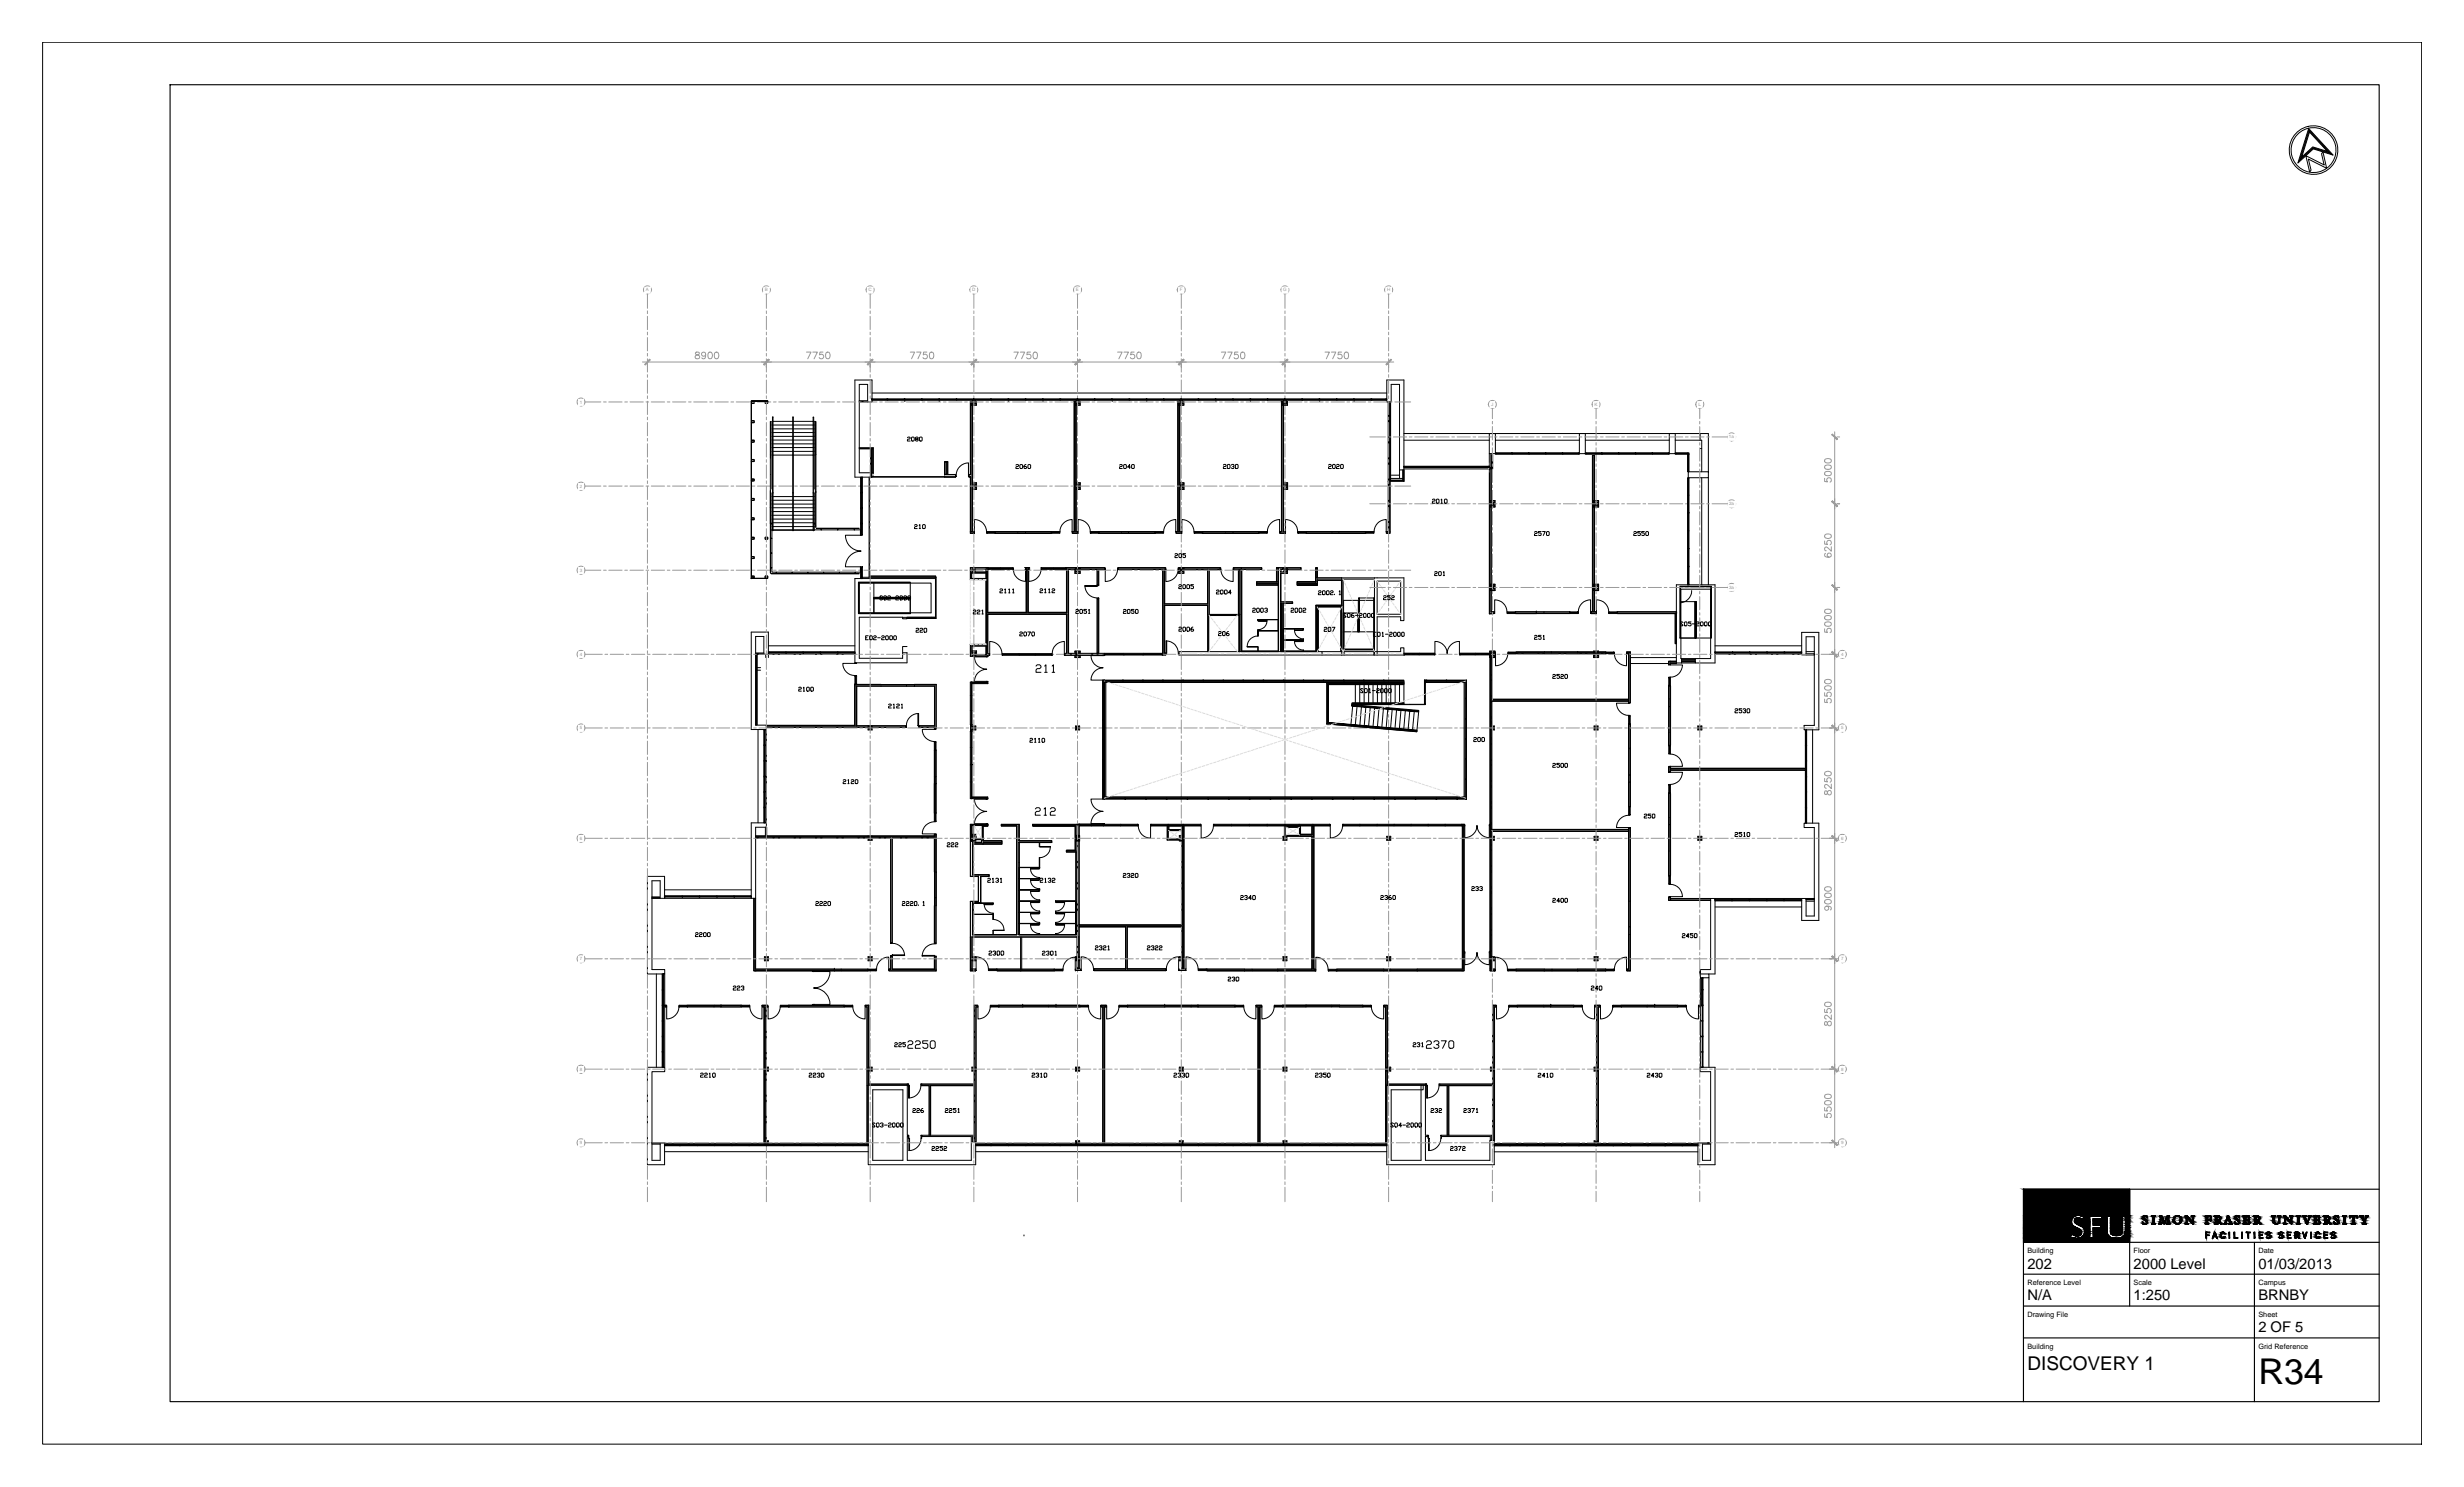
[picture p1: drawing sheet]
<svg xmlns="http://www.w3.org/2000/svg" width="737mm" height="444mm" viewBox="0 0 737 444" stroke-linecap="round" stroke-linejoin="round" font-family="sans-serif">
<defs><g id="words">
<text font-size="10.6" x="675.1" y="413.7">R34</text>
<text font-size="5.7" x="606.1" y="409.5">DISCOVERY 1</text>
<g font-size="4.4">
<text x="606.1" y="379.2">202</text>
<text x="637.8" y="379.2">2000 Level</text>
<text x="675.1" y="379.2">01/03/2013</text>
<text x="606.1" y="388.7">N/A</text>
<text x="637.8" y="388.7">1:250</text>
<text x="675.1" y="388.7">BRNBY</text>
<text x="675.1" y="398.1">2 OF 5</text>
</g>
<g font-size="2.2">
<text x="606.1" y="374.5">Building</text>
<text x="637.8" y="374.5">Floor</text>
<text x="675.1" y="374.5">Date</text>
<text x="606.1" y="384.1">Reference Level</text>
<text x="637.8" y="384.1">Scale</text>
<text x="675.1" y="384.1">Campus</text>
<text x="606.1" y="393.6">Drawing File</text>
<text x="675.1" y="393.6">Sheet</text>
<text x="606.1" y="403.1">Building</text>
<text x="675.1" y="403.1">Grid Reference</text>
</g>
<g font-size="1.4" fill="#989898">
<text x="193.1" y="87.1">A</text>
<text x="228.6" y="87.1">B</text>
<text x="259.6" y="87.1">C</text>
<text x="290.6" y="87.1">D</text>
<text x="321.6" y="87.1">E</text>
<text x="352.7" y="87.1">F</text>
<text x="383.6" y="87.1">G</text>
<text x="414.7" y="87.1">H</text>
<text x="173.4" y="120.6">1</text>
<text x="445.8" y="121.3">J</text>
<text x="476.6" y="121.3">K</text>
<text x="507.7" y="121.3">L</text>
<text x="516.8" y="131">1a</text>
<text x="173.3" y="145.8">2</text>
<text x="516.9" y="151.1">2a</text>
<text x="173.3" y="170.9">3</text>
<text x="516.9" y="176">3a</text>
<text x="173.3" y="196.1">4</text>
<text x="550.4" y="196.1">4</text>
<text x="173.3" y="218">5</text>
<text x="550.4" y="218">5</text>
<text x="173.3" y="251.1">6</text>
<text x="550.4" y="251.1">6</text>
<text x="173.3" y="287">7</text>
<text x="550.4" y="287">7</text>
<text x="173.3" y="320.1">8</text>
<text x="550.4" y="320.1">8</text>
<text x="173.3" y="342.1">9</text>
<text x="550.4" y="342.1">9</text>
</g>
</g></defs>
<!-- layer: FP202_2|AWA -->
<g fill="none" stroke="#000" stroke-width=".3">
<path d="M256.9 119.8h2.5v.3h-2.5h2.5M256.9 119.9h2.5M260.7 117.5h153.9M260.7 120h.2M270.4 120h.2M280.7 120h.2M290.1 120v21.8h-.4v.8h.4M290.2 120v21.9M290.2 120v21.9h-.5M290.4 120v1h1.4v-1M290.6 120v38.9M290.7 120v38.9"/>
<path d="M290.7 120h.1M290.7 120h-.3v1.1h1.5v-1.1M290.7 120v24.9M290.7 120h1v.7h-1.1M301.4 120h.1M311.7 120h.2M320.9 120h.2M321.1 120v38.9M321.2 120v39h-.5M321.4 120v1.1h1.5v-1.1M321.6 120v39h.5M321.6 120v39"/>
<path d="M321.7 120h.1M321.7 120h-.6v38.9h-.4v.5h1.4v-.5h-.4M321.7 120v24.9M321.8 120h.9M322.7 120v.7h-1.1M322.8 120v1h-1.4M332.4 120h.1M342.8 120h.1M351.9 120h.2M352.2 120v38.9M352.3 120v1.1h1.6v-1.1M352.4 120v1h1.5"/>
<path d="M352.6 120v.7h1.1v-.7h-.9M352.6 120v38.9M352.7 120h.1M352.7 120h-.6v38.9M352.7 120v24.9M363.4 120h.2M373.8 120h.1M382.9 120h.2M383.2 120v38.9h-.5M383.4 120v1.1h1.5v-1.1M383.6 120v38.9h.5M383.7 120h.1"/>
<path d="M383.7 120h-.6v38.9h-.4v.5h1.4v-.5h-.4M383.7 120v38.9M383.8 120h.9M384.7 120v.7h-1.1M384.9 120v1h-1.5M394.4 120h.1M404.7 120h.2M414.6 120v.2h.4M414.6 119.8v-6.2h5.1v26.9M256.9 133.9h4.2v7.4h-.4v-7.2M256.9 134.1h3.5v8.5M256.9 134.2h3.4"/>
<path d="M256.9 133.9h4.1M260.3 134.2v8.4h.3l.1-8.4M260.3 134.1v.1M260.7 134.1v7.2M261 134.1h-.5v8.5M261 133.9v7.4M282.4 138h.9v3.8h-.9zM282.8 138.1v3.6M282.9 138.1v3.6M283.3 138.1h-.9v3.6h.9M283.3 138h-.9v3.7M283.3 138v3.8"/>
<path d="M415 120.2v38.7h-.4v.5h.9v-.5M415 120.2h.4M415.1 120.2v38.7h-.5M415.3 120.2v23.7M415.4 120.2h.5v-5.3h2.5v28.1M415.4 120.2v23.7h-.4h4.7v-3.4h-.3v3h-3.7v-23.3h-.3v39.1M415.5 120.2v23.6h4.1M415.6 120.2v23.4h3.8v-3.1M419.7 131.6h25.5M419.7 129.6h91v11.4M445.2 135.6v4.2M445.3 139.8v43.7"/>
<path d="M445.4 139.8v43.7M445.7 135.6v4.2M445.7 139.8v10.4M445.9 136h.3v4.2h-.6v-.4h.3zM445.9 136v3.9h-.3M446.2 136v4.2M447 131.6h25.1M473.9 131.6h25.1M476 136.1h.7v46.8h-.7zM476.1 136.1v46.8M476.2 136.1v46.8M476.5 136.1v46.8"/>
<path d="M476.6 136.1v46.8M500.8 131.6h7.9v9.4M508.2 129.6v2M508.3 134.1h.4M259.9 142.6v30v-.4h19.8v12.6h-8.6M260.7 141.7v-.4h-3.8v-26.4h2.5v5.3h1.3v-6.6h-5.1v29h5.1v-.3M260.7 142.6h21.7M260.7 142.5h21.7M261.1 141.3v.4M261.1 142.3v.2M282.4 141.8h3.3v.8h-3.3v-.3M282.4 142.6h3.3"/>
<path d="M282.4 141.9h3.3M282.4 142.5h3.3M289.7 142.6h.5v16.3M289.7 142.5h.5v16.4M290.1 158.9v.5h1v-.5h-.4M290.1 142.6v16.3h.6v-13.2M290.1 142.6h.1M290.1 158.9h1M290.1 159.3h1M290.7 144.3h1.2v2h-1.2v-.4h1v-1.1h-1zM290.7 144.4h1.1v1.8h-1.1M297.6 158.9h16.6v.5h-16.6z"/>
<path d="M297.6 158.9l16.6 .1M304.3 159.3h-6.7h16.6M304.3 159.4h.1M306.6 158.9v.5M320.7 159.3h1.4M320.7 159.4h1.4M321.7 145.7v13.3M321.7 144.8h1v1.1h-1M321.7 144.3h1.2v2h-1.2M321.7 144.4h1.2v1.8h-1.2M328.5 158.9h16.8v.5h-16.8zM328.5 158.9l16.8 .1"/>
<path d="M335.3 159.3h-6.8h16.8M335.3 159.4h.1M337.4 158.9v.5M351.7 158.9h1.4v.5h-1.4zM351.7 158.9h1.4M351.7 159.3h1.4M352.7 144.4h1.2v1.8h-1.2M352.7 145.7v13.2M352.7 144.8h1v1.1h-1M352.7 144.3h1.2v2h-1.2M359.5 158.9h16.8v.5h-16.8zM359.5 158.9l16.8 .1"/>
<path d="M366.3 159.3h-6.8h16.8M366.3 159.4h.1M368.6 158.9v.5M382.7 159.3h1.4M383.7 144.3h1.2v2h-1.2v-.4h1v-1.1h-1zM383.7 144.4h1.2v1.8h-1.2M390.6 158.9h17.6v.5h-17.6zM390.6 158.9l17.6 .1M398.2 159.3h-7.6h17.6M398.2 159.4h.1M400.3 158.9v.5M415.5 143.9v15.5l-.9-.1"/>
<path d="M415.7 142h2.7M418.4 140.5h1M419.6 140.5l.1 3.4M419.7 140.2h25.5M445.3 149.6h1.6v2h-1.6M445.4 149.7h1.5v1.8h-1.5zM445.6 150.1h1.1v1h-1.1zM445.6 140.1l.3 .1M445.7 151v24.2M445.8 150.6v-10.8h-.6v43.7l.6-.1M445.8 150.6v32.3h.9v.5h-.9M445.9 140.2h.1"/>
<path d="M476.4 149.6h1.5v2h-1.5zM476.4 149.7h1.5v1.8h-1.5zM476.6 150.1h1.1v1h-1.1zM508.7 142.8v32M510.7 142.8v32M256.9 174.3h21.4v8.9h-21.4zM257.8 172.9v-.3h22v12.3h-8.7M259.9 172.5h19.8M259.9 172.3h19.8M279.7 172.9h-24.1v25.2h15.5v-3h-1.3v1.7h-12.9v-12.3h22.8M279.7 172.6v11.9M290.1 173.2h4.7v19.4h-4.7v3.6h5.2v-.4"/>
<path d="M290.2 171v2.2M290.4 171.2h4.5v1.8h-4.5zM290.5 173.2h4.4v19.5h-4.7v3.4h5v-.3h.5M290.5 171.3h4.3v1.6h-4.3zM290.5 170.1h4.4v.9h-4.4zM294.8 170.1v.9h-4.3M294.8 170.1v.9M294.8 171.2v1.8M294.8 173.2v19.5M294.9 169.7l.4 .1M295.3 170.2v-.5h-5.2v3.6M295.3 170.2l-.1 12.9h11.6l.1-12.9h-.5"/>
<path d="M295.3 169.7h-5.1v3.5M295.3 170.2v12.8h11.4M295.7 170.2h-.4M306.4 169.6h1.4M306.4 169.6v.1M306.7 169.7h.7M306.7 169.8h.7M306.7 169.6v13.5M307.3 170.2v12.9h11.5M307.4 169.6v13.4h11.4v-12.8M307.8 170.2h.1M307.8 170.2h-.5v12.9h11.6v-12.9h-.1"/>
<path d="M307.8 169.6v.1M318.8 169.7h11.4M318.8 169.8h11.4M318.8 170.2v-.5h11.4v.5h-1.7v4.7h-.5v-4.7M318.9 170.2v12.9M321.4 170.2h-2v25.1h2.3M321.5 169.7v.2h1.2v1.1h-1.1l.1-.8M321.6 170.2h.1M321.8 170.2h6.2v4.7M321.8 170.2h6.2M322.8 169.7v1.6M322.9 169.7v1.7h-1.5v-1.2h-2.1v25.2h2.4"/>
<path d="M328 179h.5v16.3h-.5zM328 170.2h.1M328 179v16.3M328.4 179v16.3M330.2 170.2h-1.8v4.7M334.3 170.2h13.4l-.1 25.6M334.3 169.7h14.1M334.3 169.8h14.1M348.1 170.2v10.4M348.2 170.2h.2v-.5h-14.1v.5h13.3v25.6h.8v-.6h-.2v-14.2h12.8v2.7h9.4h-9.4M348.2 170.2v10.3h12.8v-10.3M348.4 170.2h-.3v10.4h13v-10.4h-7.5"/>
<path d="M352.4 169.7h12.4M352.6 169.7v.2h1.1v1.1h-1.1v-.8h.9M352.6 170.2h.9M352.6 170.3h.9M353.6 170.2h7.4M353.6 170.3h7.4M353.9 169.7v1.7h-1.6l.1-1.7h12.4v.6h-3.3v13.4M361.4 170.2h3.4M364.8 170.2h-3.4v13.5M364.8 169.8h-12.4v1.5M368.8 169.7h8.4v.5h-6h6v-.5h-8.4v.6h1.4M368.8 170.2h1.4v13.4"/>
<path d="M368.8 170.2h1.4M368.8 169.8h2.3M370.2 170.3v13.3h.5M370.2 170.2v.1M370.6 170.2h.5M371.1 170.2h-.5v24.6M371.1 170.3h-.4v13.3M371.1 169.7v25.1M371.1 169.7v25h11.1M371.2 170.1v24.6M375.7 174.3h6.4M375.7 174.5h6.4"/>
<path d="M377.1 169.7v.4h-6M381.6 169.7h7.3v.5h-4v1.2h-2.1M381.6 173.9h-6v1h6.5M381.6 169.7v4.2M381.6 169.7h.5v4.3M382.1 174h.1M382.1 169.8h-.4v4.2h-6v.8h6.4M382.1 169.7v25M382.1 173.9v1M382.1 169.7v24.9h-10.9M382.8 170.2h.7M382.9 179.9h3.5v.5h-2.8"/>
<path d="M382.9 171.4v8.6M383.5 170.1h-.7v.9h1.7v-.5M384.4 169.9v1.1M384.5 170.4v-.5h-1v.3h-.6v.8M384.8 169.9v.2h4v-.4l.1 .5M384.8 170.1v1.2h-2v8.7h3.6v.4h-2.8M386.3 180v.3h-2.8v14.4M387.8 173.9h5.5h-5.5v1h6h-6zM387.9 174.3h5.9M387.9 174.5h5.9M388.9 169.7h-6.7v25.1h.6v-14.5h.4v14.4M393.3 173.4h.1"/>
<path d="M393.4 169.9h.4v2.8h-.4zM393.8 169.8h-.4v4.2h-5.5v.8h5.9v-1.4v1.5M393.8 173.5h7.4v7.4h-7.8M401 173.5v7.4M401.1 172.8h-7.3v-3.1h-.5v4.3v-4.3h.5v3h25.9v12.8h-1v-1.1h-7v11.4M401.1 172.7v8.2M401.1 173.4h-7.3v1.4M410.9 172.7v23.1M410.9 173.1h-9.4v21.7M411.7 173.7h7v9.9h-7zM445.3 174.6h1.6v1.9h-1.6M445.4 174.7v1.8"/>
<path d="M445.6 175.1h1.1v1h-1.1zM445.7 176v6.9h1M446.9 174.7v1.8M476.4 174.6h1.5v1.9h-1.5zM476.4 174.7v1.8M476.6 175.1h1.1v1h-1.1zM477.9 174.7v1.8M225.9 195.3v21.5h3.2v1.3h-4.5v-29.2h5.1v6.7h-3.4M225.9 195.2h2.4v.4h-2M225.9 195.2l2.4 .1M225.9 195.6v21.1h.4v-21.1M225.9 195.2v-4.9h2.4v4.9"/>
<path d="M225.9 195.5h2.4M226.2 195.5v21.2M226.3 195.5v21.2M226.3 199.6h1.1M228.9 195.6v1M229.7 193.1h25.9M255.6 195.6h-25.9v1M269.8 184.5v.5l1.3-.1M271.1 184.5v.4M290.6 194.7h1.2v1.1h3.1v-2.7h-4.4v2.7h1.2v-.8h-1.1M290.6 195.7v-2.6h4.2v2.6M290.6 194.6h1.3v1.2"/>
<path d="M294.8 193.1v2.7M295.2 183.7h23.6v11.7M295.2 195.8h.1M295.3 183.7v11.6h.4v.5h-.4M295.3 183.1h11.4M318.4 195.4h.5v-11.9l-23.7 .1v11.8h.5M318.4 195.8h3.3M318.8 195.3h-.4v.6h3.3M318.9 183.6v11.8M321.4 194.6h1.5v2h-1.5zM321.4 194.7h1.4v1.8h-1.4M321.6 195.1h1.1v1h-1.1z"/>
<path d="M321.8 195.3h.7M321.8 195.9h.7M321.8 195.4h8.3M321.8 195.8h8.3M322.1 196.7v1.6M322.5 195.3h7.6v.6h-7.6M347.7 195.7h.7M348.1 180.9v14.4M361 194.8l.1-13.9h-13v14.4h.3M361 183.9l.1 10.9M361.2 194.8v-10.9h9.2v10.9M370.7 183.6v11.2h-.3v-10.8h-9v10.8"/>
<path d="M371.1 194.8h-18.6v1h42.7v-1h-1.1M371.2 194.8h10.9zM382.9 180.3v14.4M382.9 180.4h.3M382.9 194.6h.3M383.1 180.4v14.2M383.6 180.4l-.1 14.2M383.6 180.4v14.2h9.8M393.4 180.9h7.7M393.4 180.9v13.8M393.8 181.1v13.7M394 194.8v-13.5h6.9v13.5"/>
<path d="M394.1 194.8v-13.3h6.7v13.3h.7M395.2 194.8h5.6M395.2 195.8h5.9M401.1 181.1v13.7M401.1 181.1h-7.5v13.7h-10.7h11.2M401.1 180.9v.2M401.1 181.5v14.3M401.1 181h-7.6v13.7h-10.7M401.1 181.2h-7.2v13.6M401.5 194.8h.3v1h-.7M401.8 194.8h16.9v-1.2h1v2.2h-9v-1M401.8 195.8h8.9"/>
<path d="M445.3 194.6h1.6v2h-1.6zM445.4 194.7h1.5v1.8h-1.5zM445.5 195.8v93.9M445.6 196.1h1.1v-1h-1.1v94.6M445.7 195.8h-.3v93.9h.6v-3.1M445.7 183.4v.1M445.8 195.8h.2v13.2h40.8M445.9 195.8v13.3h40.9M446.7 183.3h-1l.1 .1M453.1 182.9h16.1v.5h-16.1zM453.1 182.9h16.1M453.1 183.3h16.1"/>
<path d="M453.3 195h18.4M453.3 195.4h8.4M459.3 183.4h.1M459.3 183.3h.1M459.3 182.9h.1M459.3 183.4h9.9M461.6 182.9v.5M461.7 194.9h-8.4v.5h23.4M461.7 194.9h-8.4M461.7 195.3l10 .1M461.7 195.3v.1M461.7 194.9h10"/>
<path d="M463.8 194.9v.5M471.7 194.9h8.3v.5h-3.2M471.7 194.9h-10M471.7 195.4h5M471.7 194.9v.1M471.7 195.3v.1M471.7 194.9h8.3M471.7 195h8.3M475.7 182.9h1.4v.5h-1.4zM475.7 182.9h1.4M475.7 183.3h1.4M476.4 194.6h1.5v2h-1.5z"/>
<path d="M476.4 194.7h1.5v1.8h-1.5zM476.6 195.1h1.1v1h-1.1zM476.8 195.4h3.2M483.5 182.9h17.6M486.4 194.9h1v15.1h-.6v-14.6h-.4zM486.4 195.4h.5v14.6M486.4 194.9h.9v15.1M486.4 195h.9v15M487.4 198.3h11.4M500.8 183.3v9.1M501.1 198.3h-1.7M501.1 197.6h-2.3v1h.6v-.4h7.4"/>
<path d="M501.1 183.4h.1M501.1 182.9h-17.6v.5h17.3v9h.3v-9M501.1 198.1h-1.8v.5M501.1 197.7h-2.2v.9M501.1 197.8h-2.2v.8M501.1 183.3l-17.6 .1M502.7 196.9h8.7v-20.8h-8.9v20.8h.2v.3M502.7 197.2v1M502.7 197.7h4.1M502.7 197.2h4.1M502.7 197.8h4.1M502.7 197.3h4.1"/>
<path d="M506.8 196.9v.9M512.7 195.3v-20.5h-11.6v23.4M512.7 193.1h25.9M538.6 189h5.1v29.2h-4.4v-1.4h3.1v-26.5h-2.5v5.5h-1.3zM538.6 195.6h-25.9v2.6h-5.9v-.4M539.9 195.6h2.5M539.9 194.8h2.5M539.9 195.8h2.5M539.9 195.4h2.5M539.9 195.7h2.5M226.3 200.3h1.1M226.6 218.1v27.9"/>
<path d="M229.1 218.1v27.9M229.1 216.9h26.5M255.6 204.6v12.3h-26.5M255.6 204.7h24.2v13.1M255.9 217.4l-26.8-.1 41.7 .1M256.1 205.1v11.9M259.5 217v1.2h1.2v-1.2M259.7 217.3h.8M259.7 217.9h.8M259.8 217.4h11v-.5h-14.7v-11.8h23.3v11.8h-4.6v.5h4.6M263.4 204.6h-7.9v12.2h-26.4v.6h30.6M263.4 204.6l-7.8 .1"/>
<path d="M263.4 204.6l16.4 .1M270.8 217h-14.8v-11.9h23.4v11.9h-4.6M271 204.6v.5M273.3 205.1v-.5h6.6v13.2h-.5v-.4M274.8 217.4h4.6v.4M279.4 217.4h.1M290.2 216.7h.3v1.8h-.3zM290.2 216.7v1.8M290.5 216.7v1.8M290.5 217h1.2v1.2h-1.1v-.2l.9-.1M290.7 217.9l-.2 .2M290.7 217.3h.8"/>
<path d="M321.5 217h1.2v1.2h-1.2zM321.7 217.3h.8M321.7 217.9h.8M445.6 217h1.1v1.2h-1.1M445.7 217.3h.8M445.7 217.9h.8M445.9 209.6h40.9M446 209.6v38.3h40.9v.7h-40.9M476.5 217h1.2v1.2h-1.2zM476.7 217.3h.9M476.7 217.9h.9M486.8 209.5h-40.9v38.5h41"/>
<path d="M486.9 216.5v7.3M487.3 216.5v24.6M498.9 208.9l-.1-3.9h.6v17.8h-.6l.1-3.9M498.9 211.3h.5M498.9 205v3.9M498.9 218.9v3.9M498.9 208.9v10M498.9 205v17.8M499.3 205v17.8M507.5 217h1.3v1.2h-1.3zM507.7 217.3h.9M507.7 217.9h.9"/>
<path d="M541.9 218.2v27.9M279.3 224.3h.5v18.7h-.5zM279.3 232.2h.5M279.4 234.2v8.8M279.4 234.2h.1M279.4 224.3v9.9M279.7 234.2h.1M279.7 224.3v18.7M279.8 234.2v8.8M486.9 223.8l-.1-7.3h.6v17.3M486.9 233.8l-.1 7.3h.6v-7.3M486.9 231.7h.5"/>
<path d="M486.9 233.8h.1M486.9 223.8v17.3M487.3 233.8h.1M487.4 223.8h.1M487.4 233.8l-.1 7.3M487.4 223.8l-.1 10M498.8 229.2h.6v1.4h-.6zM498.9 237.1v7.3M498.9 229.2v1.4M498.9 237.1v24.7M499.3 229.2v1.4M499.3 237.1v24.7"/>
<path d="M499.4 229.6h40.1M499.4 229.7h40.3M499.4 230.2h40.3M499.4 230.1h40.3M539.7 229.6v.7h-40.3M225.9 250.4h40.4v31.4M225.9 250.5h40.3M225.9 249.9h3M225.9 250.4h40.3M225.9 250h3M228.8 247.3v2.6M228.9 247.3v2.7"/>
<path d="M229.1 247.3v-1.3h-4.5v22.5h.7M229.1 247.3h-3.2v42.4h33.5v.5h-10M229.1 247.3l.1 2.6h50.2M229.2 247.3v2.7M229.2 250h50.2M259.5 250v1.2h1.2v-1.2M259.7 250.2h.8v.8h-.8zM266.2 250.4v31.4h.5v-31.3h12.6l.1 10.2M266.7 250.4h12.6M279.3 249.9v-.4h.6v11.2M279.4 249.5v.5h-53.5M279.7 249.5l.1 11.2"/>
<path d="M279.8 249.5v21.2M290.4 249.7h1.1v.8M290.5 246.4v5M290.5 246.8h3.1v3.9h-1.8v-1.3h-1.3M290.5 249.7h1v.3h-.8v1.3h.8v-1.3h.2M290.7 251.8h2.8M290.8 252.3v9.2h4.9v.5h-2.5M290.8 251.4v.4M290.9 246.4v4.4h-.4M291.5 250.6v.1M291.5 250v-.3h-1.1v1.7M291.5 250.7h.2"/>
<path d="M291.7 250.8h2v-4.1h-3.3v2.8h1.3v1.9h-1.6M291.7 250.9h1.8v1h-2.8v-.5M291.7 251h1.7v.8M293.7 246.5h-3.5v4.9M293.8 252.2l-3 .1M293.8 251h.1M293.8 250.9h.1M293.9 252.3h.1M293.9 251.3h5.6v1h-5.6M293.9 251.3h5.6v1h-8.7M293.9 246.8v4.5M295.2 246.5v.3h-1.3l-.1 4.6h5.6v.8h-8.7v9.3h4.9v.4h-2.5v8"/>
<path d="M299.4 251.8h-5.6l5.6 .1M299.4 246.5v.3h4.6v32.7h-13.3v-9.7l2.5 .1M304 246.9h-4.7v-.4h5.3v4.9h9.7v.4h-9.7v27.7h17.1v-24.9h-2.9M304 246.8v32.6M304.6 251.3h9.8v.6M304.7 251.9h9.7M304.7 251.9v27.5M308.8 246.5v.3h12.7v7.4h-2.6v.4M314.4 251.9v-.6h-9.7v-4.9h-5.4v.5h4.6v32.5h-13.1M318.8 254.6v-.4l2.7-.1-.1-7.2v7.2h-2.6v.6h2.8v24.7h-16.9M321.5 249.7h1.2v1.7h-1.2M321.7 254.7l-.1 24.7"/>
<path d="M321.9 246.5h.6v30.1h31v-28.4h-4.3v2.6h3.4M321.9 246.5l.2 43.1M322.2 246.5v33.5h-31.7v9.7M322.5 250h-.8v1.3h.8M322.6 246.4h-13.9v.5h12.7h-12.7v-.4h13.2M322.6 246.4v30.1M329.6 246.4h-7.6M348.9 251h3.7M349 246.9v4.1M349.3 250.8v-2.5h4.1v28.2h-30.9M352.6 249.7h1.1v1.7h-1.1zM353.4 248v-1.1h.5v42.7h-.5v-12.5h-16.4v12.5h11.5v.6h-21.4v-.6h9.4h-9.4"/>
<path d="M353.4 246.9h-4v1.1h4.1v-1.1M353.4 246.9v1.1M353.4 248.2v28.3M353.5 248h-4.1v-1.1h-.5v4.2h3.7M353.5 250h-.8v1.3h.8M353.8 246.9v42.7M353.9 246.9v29.6M383.7 250.2h.9v.8h-.9zM384 246.9v3.1l8.3-.1v39.8h-31.5M384.2 246.9h4.3M384.2 247.2h4.3v2.6h-4.3zM384.2 247h4.3"/>
<path d="M384.3 247l-.3-.1v3.1M384.3 247.3h4.2v2.4h-4.2zM384.3 246.9h4.2M384.7 250v1.2h-1.2v-1.2h8.7v39.7M388.5 247l.3-.1v2.5h3.4v-2.4h.6v42.7h.4v.6l-11.2-.1M388.7 246.9v2.6h3.6v-2.5M388.8 250h3.4M392.2 247v2.4M392.2 249.9v39.8M392.7 247v42.7h.5M392.7 247v42.7M414.5 250h1.3v1.2h-1.3z"/>
<path d="M414.7 250.2h.8v.8h-.8zM437.2 246.4v43.3h-37.6M437.6 246.4v43.7h-38M437.6 246.4v43.8h-38M445.6 250h1.1v1.2h-1.1M445.7 250.2h.8v.8h-.8zM445.9 248.6h.1M445.9 248.5h41M446 248h40.9M446 248.6v38M476.5 250h1.2v1.2h-1.2zM476.7 250.2h.9v.8h-.9z"/>
<path d="M486.9 247.5v21.9M486.9 248.4h-41v41.3M487.3 247.5v42.6h-.9M498.9 244.4l-.1-7.3h.6v24.7h-.6l.1-7.4M498.9 254.4v7.4M498.9 246.5h.5M498.9 244.4v10M507.5 250h1.3v1.2h-1.3zM507.7 250.2h.9v.8h-.9zM539.3 246.1h4.4v29h-5.1v-6.5h1.3v5.2h2.5v-26.4h-3.1zM193.5 262h5.2v6.5h-1.3v-5.2h-2.5v26.5h3.8v1.3h-5.2zM194.9 268.2h2.3v.3h-2.3"/>
<path d="M194.9 268.2h2.3M194.9 268.4h2.3M198.7 268.5h25.9M198.7 266h25.9M225.3 268.5v21.8l24.1-.1M225.3 268.5h.6M225.4 268.5v21.7h34M225.5 268.5v21.6h33.9M225.8 268.5v21.2h33.6M279.4 270.7l-.1 11.3h.6v-11.3M279.4 260.7v10M279.4 268.4h.5"/>
<path d="M279.4 270.7v11.3M279.4 260.7v-10.3h-12.7v31.4M279.8 270.7l-.1 11.3M279.9 260.7l-.1 10M290.7 261.5h1.7M290.8 269.8v9.6M292.5 261.5h3.2v.5h-2.5M293.2 262v7.9h-2.4M322.5 276.5h31M322.6 277h13.9M336.5 277.1h-13.9v12.5h-.6v-3M336.5 277v12.7"/>
<path d="M336.9 277h16.5v12.6M353.9 276.5v13.1M486.9 279.3l-.1 10.4h-.4v.6h1l-.1-11M486.9 269.4l-.1-21.9h.6l-.1 21.9M486.9 277h.5M486.9 269.4v9.9M486.9 279.3v10.4h-.5M487.4 269.4l-.1 9.9M498.9 268.2v1M499.3 268.2v1M499.4 268.6h12M511.4 268.6v21.2h-3.1v2.5"/>
<path d="M511.4 268.6h1.3M511.4 269.1h-12v-.4h12h-12v-.5h-.6v1h12.6M512.7 268.6h.1M512.7 268.8v22.3h-1.8M512.7 268.6h25.9M512.7 271.1h25.9M539.9 268.6h2.5h-2.5v.4h2.5M539.9 269.4h2.5M539.9 268.7h2.5M539.9 268.8h2.5M196.2 291.1v27.9M198.7 291.1v9.4"/>
<path d="M228.5 286h1.2v1.2h-1.2zM228.7 286.2h.8v.8h-.8zM249.4 290.2h.1M249.4 290.1h.1M249.4 289.7h.1M251.5 289.7v.5M259.5 286h1.2v1.2h-1.2zM259.7 286.2h.8v.8h-.8zM266.2 285.8h.5v3.9h12.6v-3.7h.6v4.3h-14v-.6h.3zM266.3 285.8v4l-.4-.1M266.7 285.8v4l12.7-.1v-3.7M279.7 286v4.2h-13.8"/>
<path d="M279.8 289.7v.5M290.1 289.7v-20.3h2.3v-7.4h-2.3v-15.6h5.2v.5h-1.4h1.4v-.4h-5.1v15.4h2.3v7.6h-2.3l-.1 20.2M290.1 289.7h1.5v.6h-1.5zM290.1 290.2h1.5M290.1 289.7h1.5M290.1 290.1h1.5M290.2 280v9.7M290.7 286h1v1.2h-1.2v-.2M290.7 286.2h.8v.8h-.8M298.1 289.7h17.1v.5l-17.1 .1zM298.1 289.7h17.1M298.1 290.1h17.1"/>
<path d="M298.1 290.2h17.1M305.1 280.1v9.6M305.2 290.2h.1M305.4 280.1v9.6M321.5 286h1.2v1.2h-1.2zM322 280.1h-31.4v9.6M322 280v6.6M322.1 280v9.6M322.5 286.2v-9.2h14.1v12.7h-9.5M322.5 287v2.6M322.5 280.1v9.5M322.5 286.2h-.8v.8h.8"/>
<path d="M322.6 289.6h.1M327.1 290.1h21.4M327.1 290h21.4M336.9 289.6h11.6M352.6 286h1.1v1.2h-1.1zM353.5 289.6v-12.6h-16.6v12.7h11.6M353.5 286.2h-.8v.8h.8M360.8 290.1h32.4M360.8 290.2h32.4M372 290.2h.1M374.3 289.7v.5M382 290.2h.1"/>
<path d="M383.5 286h1.2v1.2h-1.2zM383.7 286.2h.9v.8h-.9zM392.2 289.7h-31.4v.6l11.2-.1M413.7 290.2l-14.1 .1v-.6h37.5v-43.3h.6v43.9l-14.1-.1M413.7 290.2h.1M414.5 286h1.3v1.2h-1.3zM414.7 286.2h.8v.8h-.8zM415.8 289.7v.5M423.6 290.2h.1M445.4 289.7h1.4v.6h-1.4zM445.4 290.2h1.4M445.4 289.7h1.4"/>
<path d="M445.4 290.1h1.4M445.6 286h1.1v1.2h-1.1M445.7 286.2h.8v.8h-.8zM453.3 289.7h26.7M453.3 290.1h26.7M453.3 290.2h26.7M461.6 290.2l-8.3 .1v-.6h26.7v.6l-8.4-.1M461.6 290.2h.1M464 289.7v.5M471.6 290.2h.1M476.5 286h1.2v1.2h-1.2zM476.7 286.2h.9v.8h-.9z"/>
<path d="M486.4 290.2h.9M508.3 290.3h-.2v.8h2.8v1.2h-2.6M508.3 292.3v8.2M510.9 292.3v26.7M193.5 319h5.2v1.4h-3.8v21.2h3.8v6.6h-5.2zM198.7 300.5h.4v.5h-.4zM198.7 301v18M198.7 301h.4M198.7 300.5h.4M198.7 300.6h.4M205.5 300.5h10v.5h-10zM205.5 300.5h16.1"/>
<path d="M205.5 300.6h16.1M205.5 300.9h10M213.4 300.5v.5M215.5 300.5h6.1v.5h-6.1zM215.5 301h6.1M228 301h.5v40.8M228 300.5h1.4M228 300.6h1.4M228.4 301v40.8h.3M228.4 301h-.4v-.5h1.4v.5h-.4v18.6M228.4 301h.1M228.5 301v40.8"/>
<path d="M228.5 319h1.2v1.2h-1.2M228.7 319.2h.8M228.7 319.9h.8M228.9 319.6v22.2M229 319.6v22.2h-.2M229.4 301h-.5v18.6M235.8 300.5h16.5v.5h-16.5zM235.8 301h16.5M235.8 300.5h16.5M235.8 300.6h16.5M258.8 301h.4v40.8M258.8 300.5h.9v23.6"/>
<path d="M258.8 300.6h.8v23.8M259.5 319h1.2v1.2h-1.2zM259.7 319.2h.8M259.8 319.9v4.1h11.6v.5h-.2h.2M259.8 319.2v-18.7h-1v.5h.4v40.8M260.5 319.9l-.8 .1M290.7 319.2h.8M290.7 319.9h.8M291.3 300.6h.9M291.7 319h-1.2v1.2h1.2M292.2 301h-.5v47.2h-32.2v-23.8M292.2 300.5h-.9v40.8"/>
<path d="M298.6 301h24.2M298.6 300.6h24.2M298.6 300.5h24.2M305.7 300.5h-7.1v.5h24.2v-.5h-7.1M305.7 300.5h.1M313.4 300.5v.5M315.7 300.5h.1M321.5 319h1.2v1.2h-1.2zM321.7 319.2h.8M321.7 319.9h.8M329.2 300.5h1.5v.5h-1.5zM329.2 301h1.5"/>
<path d="M329.2 300.5h1.5M329.2 300.6h1.5M329.6 301v40.8M329.8 301v40.8M330.1 301v40.8M330.2 301v40.8M330.2 301v40.8h-.6M337.1 300.6h32.1M337.1 300.5h32.1M348.2 300.5h-11.1v.5h21v-.5M348.2 300.5h.1M352.6 319h1.1v1.2h-1.1z"/>
<path d="M352.7 319.2h.8M352.7 319.9h.8M356.1 300.5v.5M358.1 300.5h11.1v.5h-11.1zM358.1 301h11.1M358.1 300.9l-21 .1M375.7 301h.5v40.8M375.7 300.5h1.4M375.7 300.6h1.4M376.6 301v40.8M376.7 301v40.8h-.7M376.7 301h.4v-.5h-1.4v.5h.3v40.8"/>
<path d="M376.7 301h.1M377.1 301h-.5v40.8M383.5 300.9l23.9 .1M383.5 319h1.2v1.2h-1.2zM383.7 319.2h.9M383.7 319.9h.9M390.4 300.5h-6.9v.5h23.9v-.5h-7M390.4 300.5l17 .1M390.4 300.5h-6.9M398.1 300.5v.5M407.4 300.5l-23.9 .1M413.8 301h.5v40.8"/>
<path d="M413.8 300.5h.9v23.6M413.8 300.6h.8v23.8M414.5 319h1.3v1.2h-1.3zM414.7 301v-.5h-.9v.5h.4v23.4h.4l-.1 17.4h-.3v-17.4h.4v16.5M414.7 319.2h.8M415.5 319.9l-.8 .1M445.7 319.2h.8M445.7 319.9h.8M446.7 319h-1.1v1.2h1.1M447.2 300.6h-.8v23.5h-16M447.2 301h-.5v39.9M447.2 300.5h-.9v23.6"/>
<path d="M453.6 300.5h16.8v.5h-16.8zM453.6 300.9l16.8 .1M453.6 300.5h16.8M453.6 300.6h16.8M461.5 300.5v.5M463.6 300.5h.1M463.6 300.6h.1M476.7 319.2h.9M476.7 319.9h.9M476.8 301h.6v40.5M476.8 300.5h1.5M476.8 300.6h1.5"/>
<path d="M477.3 301h-.5v-.5h1.5v.5h-.4v40.8h-.3M477.3 301v40.5M477.7 319h-1.2v1.2h1.2M477.8 301v40.8M478.3 301h-.6v40.8M484.7 300.5h16.8v.5h-16.8zM484.7 300.9l16.8 .1M484.7 300.5h16.8M484.7 300.6h16.8M492.4 300.5v.5M494.7 300.5h.1M494.7 300.6h.1"/>
<path d="M508 300.5h.3v.5h-.3zM508 301h.3M508 300.5h.3M508 300.6h.3M508.3 319.8l-.2-.8h4.6v29.2h-5.1v-6.6h1.3v5.3h2.5v-4.9M508.3 319v1.4h3.1v21.6M508.3 301v18M259.2 324.4h12M259.5 324.4v17.4M259.6 324.1h11.8M259.6 324.4h11.6M259.7 324.4h.1"/>
<path d="M259.8 324.4h.1M260.9 325.8h9v21.1h-9zM271.2 324v15.4h.3v.3h-.3v7.2h19.2v-7.2h-14.9v-.3h2.2M275.5 324.1h15.6M275.5 324.5h2.3v14.9M277.7 339.4v-14.9h-2.2v-.5h15.6v.5h-12.9v14.9M277.7 339.4h.5M278.2 339.4h13v.3h-.5v1.6h1.1v-40.3h.4v-.5h-1v40.8M291.1 324.5h-12.9v14.9M414.6 324.1h11.7M414.6 324.4h11.5M414.7 324.4h.1"/>
<path d="M414.7 324.4h-.1v23.8h32.1v-7.3M414.7 324.4h11.4M414.7 324h11.6v.5h-.2M424.8 324.4v22.5h-8.9v-21.1h9.6v-1.4M426.1 324v15.4h.7v.3h-.7v7.2h19.3v-6h.8M430.4 324.5h2.3v14.9M432.6 339.4h-1.7v.3h14.6v1.2M432.6 339.4h13.3v1.5M433.1 339.4v-14.9h13.3v16.4M446.2 324.5v16.4h.6v-39.9h.4v-.5h-1v23.5h-15.8v.5h2.2v14.9M446.3 324.5v16.4M194.9 341.6v5.3h2.5v-5.3"/>
<path d="M194.9 342h2.5M194.9 341.9h2.5M198.7 341.8h29.7M198.7 344.3h60.8M228.5 341h1.2v.8h-.7M228.7 341.2l.8 .1M229.7 341.8h29.8M291.7 341.8h30.8M291.7 344.3h122.9M321.5 341.8v-.8h1.2v.8h-.2M321.7 341.3h.8M322.7 341.8h6.9"/>
<path d="M330.2 341.8h23.5v-.8h-1.1v.8M352.7 341.3h.8M353.7 341.8h22.3M376.7 341.8h7.8M383.5 341.8v-.8h1.2v.8h-.1M383.7 341.3h.9M384.7 341.8h29.5M446.7 341.8h29.8M446.7 344.3h60.9M476.8 341.8h.5M476.8 341.2h.7M477.3 341.5v.3h.2"/>
<path d="M477.3 341.5v.3M477.4 341.5v.3M477.7 341.2v-.2h-1.2v.8h.2M477.9 341.8h29.7M507.6 341.6h3.8M508.9 342h2.5M508.9 341.9h2.5"/>
</g>
<!-- layer: FP202_2|ADO -->
<g fill="none" stroke="#000" stroke-width=".3">
<path d="M257.4 160h-4.7a4.7 4.7 0 0 0 4.7 4.7 4.7 4.7 0 0 0-4.7 4.7h4.7M285.8 142a3.8 3.8 0 0 1 3.7-3.6v3.6M291.3 159v-3.7a3.7 3.7 0 0 1 3.6 3.7M316.9 159a3.7 3.7 0 0 1 3.6-3.7v3.7M322.3 159v-3.7a3.7 3.7 0 0 1 3.6 3.7M347.9 159a3.7 3.7 0 0 1 3.6-3.7v3.7M353.3 159v-3.7a3.7 3.7 0 0 1 3.7 3.7M378.9 159a3.7 3.7 0 0 1 3.6-3.7v3.7M384.3 159v-3.7a3.7 3.7 0 0 1 3.6 3.7M410.8 159a3.7 3.7 0 0 1 3.6-3.7v3.7M302.9 170.1a3.7 3.7 0 0 0 3.7 3.7v-3.7M307.6 170.1v3.7a3.8 3.8 0 0 0 3.6-3.7"/>
<path d="M324.3 175.1h3.7v.2h-3.7zM324.3 175.1a3.7 3.7 0 0 0 3.7 3.6M328 174.9h.5v.2h-.5zM328 178.7h.5v.3h-.5zM330.4 170.2v3.6a3.6 3.6 0 0 0 3.7-3.6M348.5 170.2v3.6a3.6 3.6 0 0 0 3.7-3.6M365 170.2a3.7 3.7 0 0 0 3.6 3.6v-3.6M505.7 176.5a3.6 3.6 0 0 1-3.2 3.7M255.6 198.3h-3.6a3.6 3.6 0 0 0 3.6 3.6M295 196.4h-3.7a3.7 3.7 0 0 0 3.7 3.6 3.7 3.7 0 0 0-3.7 3.7h3.7M295.9 195.4v-3.7a3.7 3.7 0 0 1 3.7 3.7M314.5 195.4a3.7 3.7 0 0 1 3.7-3.7v3.7"/>
<path d="M329.8 196h-3.7a3.6 3.6 0 0 0 3.7 3.6 3.7 3.7 0 0 0-3.7 3.7h3.7M348.4 195.3h.2v.4h-.2zM348.6 191.6h.2v3.7h-.2zM348.6 191.6a3.6 3.6 0 0 1 3.7 3.7M352.3 195.3h.2v.4h-.2zM429 195.4v-3.7a3.6 3.6 0 0 1 3.6 3.7 3.7 3.7 0 0 1 3.7-3.7v3.7M446.8 182.9v-3.6a3.7 3.7 0 0 1 3.7 3.6M447.1 195.3v3.7a3.8 3.8 0 0 0 3.7-3.7M471.8 182.9a3.6 3.6 0 0 1 3.7-3.6v3.6M477.3 182.9v-3.6a3.6 3.6 0 0 1 3.6 3.6M482.6 195.3a3.7 3.7 0 0 0 3.6 3.7v-3.7M499.3 198.8h3.7a3.6 3.6 0 0 1-3.7 3.6"/>
<path d="M270.8 216.9h.2v.5h-.2zM274.4 213.3h.2v3.6h-.2zM274.6 213.3a3.6 3.6 0 0 0-3.6 3.6M274.6 216.9h.2v.5h-.2zM279.4 218h-3.7a3.6 3.6 0 0 0 3.7 3.7M486.9 210.2h-3.7a3.7 3.7 0 0 0 3.7 3.6M295 238.9h-3.7a3.7 3.7 0 0 0 3.7 3.6 3.8 3.8 0 0 0-3.7 3.7h3.7M329.8 238.9h-3.7a3.7 3.7 0 0 0 3.7 3.6 3.6 3.6 0 0 0-3.7 3.7h3.7M499.3 225.4a3.7 3.7 0 0 1 3.7 3.7h-3.7M499.3 230.9h3.7a3.6 3.6 0 0 1-3.7 3.6M279.4 245.6a3.6 3.6 0 0 0-3.7 3.7h3.7M340.3 246.9a3.6 3.6 0 0 0 3.7 3.6v-3.6"/>
<path d="M359.1 246.9v3.6a3.7 3.7 0 0 0 3.7-3.6M397.7 246.9v3.6a3.7 3.7 0 0 0 3.7-3.6M437.9 246.7v3.7a3.7 3.7 0 0 0 3.6-3.7 3.8 3.8 0 0 0 3.7 3.7v-3.7M486.9 243.7a3.8 3.8 0 0 0-3.7 3.7h3.7M499.3 264.3a3.7 3.7 0 0 1 3.7 3.7h-3.7M243.2 290.4h4.9a4.9 4.9 0 0 1-4.9 4.9 4.9 4.9 0 0 1 4.9 4.9h-4.9M262 289.7a3.6 3.6 0 0 1 3.7-3.6v3.6M266.2 285.6h.5v.2h-.5zM266.2 281.8h.5v.2h-.5zM266.7 285.4h3.7v.2h-3.7zM266.7 282a3.7 3.7 0 0 1 3.7 3.6M275.7 285.6h3.7v.2h-3.7z"/>
<path d="M279.4 282.1v-.1h.4v.1a3.8 3.8 0 0 0-4.1 3.7M279.4 285.8h.4v.2h-.4zM291.8 289.7v-3.7a3.7 3.7 0 0 1 3.7 3.7M317.8 289.7a3.6 3.6 0 0 1 3.6-3.6v3.6M323.2 289.7v-3.7a3.7 3.7 0 0 1 3.7 3.7M348.7 289.7a3.6 3.6 0 0 1 3.6-3.7v3.7M354.5 289.7v-3.7a3.6 3.6 0 0 1 3.7 3.7M393.4 289.8v-3.7a3.7 3.7 0 0 1 3.6 3.7M437.9 284.7v3.7a3.7 3.7 0 0 0 3.6-3.7 3.8 3.8 0 0 0 3.7 3.7v-3.7M447 289.7v-3.6a3.6 3.6 0 0 1 3.6 3.6M482.6 289.7a3.6 3.6 0 0 1 3.6-3.6v3.6M199.3 300.9v3.7a3.7 3.7 0 0 0 3.6-3.7"/>
<path d="M224.2 300.9a3.7 3.7 0 0 0 3.6 3.7v-3.7M229.6 300.9v3.7a3.7 3.7 0 0 0 3.7-3.7M254.9 300.9a3.8 3.8 0 0 0 3.7 3.7v-3.7M292.4 300.9v3.7a3.8 3.8 0 0 0 3.6-3.7M325.4 300.9a3.7 3.7 0 0 0 3.7 3.7v-3.7M330.8 300.9v3.7a3.7 3.7 0 0 0 3.7-3.7M371.8 300.9a3.7 3.7 0 0 0 3.7 3.7v-3.7M377.2 300.9v3.7a3.8 3.8 0 0 0 3.7-3.7M410 300.9a3.8 3.8 0 0 0 3.6 3.7v-3.7M447.4 300.9v3.7a3.7 3.7 0 0 0 3.6-3.7M473 300.9a3.7 3.7 0 0 0 3.7 3.7v-3.7M478.5 300.9v3.7a3.7 3.7 0 0 0 3.6-3.7"/>
<path d="M504.1 300.9a3.7 3.7 0 0 0 3.6 3.7v-3.7M271.4 324h.3v.5h-.3zM271.5 339.4h.2v.9h-.2zM271.7 324.5h.1v3.7h-.1zM275.3 324.5a3.7 3.7 0 0 1-3.6 3.7M275.3 324h.2v.5h-.2zM275.3 339.4h.2v.9h-.2zM426.3 324h.2v.5h-.2zM426.5 324.5h.2v3.7h-.2zM426.8 339.4h.3v.9h-.3zM430.2 324.5a3.8 3.8 0 0 1-3.7 3.7M430.2 324h.2v.5h-.2z"/>
<path d="M430.7 339.4h.2v.9h-.2zM271.7 340.3h.2v3.6h-.2zM275.3 340.3a3.6 3.6 0 0 1-3.6 3.6M427.1 340.3h.2v3.6h-.2zM430.7 340.3a3.7 3.7 0 0 1-3.6 3.6"/>
</g>
<!-- layer: FP202_2|AFLST -->
<g fill="none" stroke="#000" stroke-width=".3">
<path d="M256.6 174h15.5v.2h-15.3v9.1l15.3 .1h-15.5zM261.2 178.6h10.9l-10.7 .1 10.7 .3h-10.9zM261.2 179v4.3M272.1 174.2h-15.3v9.1h15.3v-4.3h-10.9v-.4h10.9M406.2 178.7h.2v10.2h-.5v-5.7h.2l.1 5.5zM502.2 175.2h9.4v15.5l-.1-15.3h-9.1v15.3h-.2zM502.4 179.8h4.3M506.7 179.8h.4v10.9h-.2v-10.7v10.7h-.2zM401.5 183.2h.2v10.9h9v-15.4h.2v15.6h-9.4zM401.7 183.2v10.9h9v-15.4h-4.3v10.2h-.5v-5.7M507.1 190.7v-10.9h-.4v10.9h-4.3v-15.3h9.1v15.3M329.6 203.3h.6v.2h-.6z"/>
<path d="M329.6 215.2h.6v.2h-.6zM329.6 203.5v11.7M329.6 215.4v11.6M330.2 203.3h5.4v.3l-5.5-.1M330.2 203.6v11.6M330.2 215.4v11.6M335.6 203.3l.2 .3zM335.8 203.3h5.8v.3h-5.8zM341.6 203.3l.2 .3zM341.8 203.3h5.8v.3h-5.8zM347.6 203.3l.2 .3zM347.8 203.3h5.8v.3h-5.8z"/>
<path d="M353.6 203.3l.2 .3zM353.8 203.3h5.8v.3h-5.8zM359.6 203.3l.2 .3zM359.8 203.3h5.8v.3h-5.8zM365.6 203.3l.2 .3zM365.8 203.3h5.8v.3h-5.8zM371.6 203.3l.2 .3zM371.8 203.3h5.8v.3h-5.8zM377.6 203.3l.2 .3zM377.8 203.3h5.8v.3h-5.8zM383.6 203.3l.2 .3zM383.8 203.3h5.8v.3h-5.8z"/>
<path d="M389.6 203.3l.2 .3zM389.8 203.3h5.8v.3h-5.8zM395.6 203.3l.2 .3zM395.8 203.3h5.8v.3h-5.8zM396.6 204.2l.1 12.2zM396.7 204.1l23 .1zM396.7 216.4l26.8 2.4zM397 204.5h22.7v.2h-22.6v11.3l26.5 2.2v.2l-26.6-2.3zM401.6 203.3l.2 .3zM401.8 203.3h5.8v.3h-5.8zM403.7 204.1v.1M403.9 216.7v.1"/>
<path d="M404 217v.1M404.2 210.1h15.5l-15.4 .1-.1 .8 19.9 1.8-20-1.7zM404.4 210.8v.2M404.4 211.1l-.5 5.4M404.6 210.7l19.5 1.7v.1M404.6 210.8l19.5 1.8zM404.6 210.5l21.5 .1zM405.2 204.4v.1M405.2 204.7v5.4M405.2 210.2v.2M405.2 216.8v.1M405.7 211v.1"/>
<path d="M405.7 211.2l-.5 5.4M406.5 204.4v.1M406.5 204.7v5.4M406.5 210.2v.2M406.5 216.9v.2M407 211.1v.1M407 211.3l-.5 5.5M407.6 203.3l.2 .3zM407.8 203.3h5.8v.3h-5.8zM407.8 204.4v.1M407.8 204.7v5.4M407.8 210.2v.2"/>
<path d="M407.8 217v.1M408.3 211.2v.1M408.3 211.5l-.5 5.4M409.1 217.1v.2M409.2 204.4v.1M409.2 204.7v5.4M409.2 210.2v.2M409.6 211.3v.1M409.6 211.6l-.4 5.4M410.4 217.3v.1M410.5 204.4v.1M410.5 204.7v5.4"/>
<path d="M410.5 210.2v.2M410.9 211.4v.2M410.9 211.7l-.4 5.4M411.7 217.4v.1M411.8 204.4v.1M411.8 204.7v5.4M411.8 210.2v.2M412.2 211.8l-.4 5.4M412.3 211.6h-.1M413.1 204.4v.1M413.1 204.7v5.4M413.1 210.2v.2"/>
<path d="M413.1 217.5l-.1 .1M413.6 211.9l-.5 5.5M413.6 203.3l.2 .3zM413.6 211.7v.1M413.8 203.3h5.9v.3h-5.9zM414.4 204.4v.1M414.4 204.7v5.4M414.4 210.2v.2M414.4 217.6v.1M414.9 212l-.5 5.4M414.9 211.8v.1M415.7 217.7v.2"/>
<path d="M415.8 204.4v.1M415.8 204.7v5.4M415.8 210.2v.2M416.2 212.1l-.5 5.5M416.2 211.9v.1M417 217.8v.1M417.1 204.4v.1M417.1 204.7v5.4M417.1 210.2v.2M417.5 212.3l-.5 5.4M417.5 212v.1M418.3 217.9v.2"/>
<path d="M418.4 204.4v.1M418.4 204.7v5.4M418.4 210.2v.2M418.8 212.4l-.5 5.4M418.8 212.1v.1M419.7 218.1v.1M419.7 204.4h-22.8v11.8l26.7 2.3-.1 .2M419.7 210.4h-15.3v.4h.2v-.2h-.2M419.7 204.1v.1M420.1 212.5l-.4 5.4M420.2 212.2v.2M421 218.2v.1"/>
<path d="M421.4 210.5v.1M421.4 212.6l-.4 5.4M421.5 212.4h.1M422.3 218.3v.1M422.8 212.5v.1M422.8 212.7l-.5 5.5M423.6 218.4v.1M424.1 212.6v.1M424.1 212.8l-.5 5.4M425.8 203.3l.2 .3zM425.8 210.5h.3M425.8 203.6v6.8"/>
<path d="M425.9 203.3l.1 7.1zM426 203.4l.3 .1zM426 203.3l.1 7.1M426.1 203.6h.2M426.1 203.4h.2M426.3 203.3l.2 .3zM426.5 203.3h5.9v.3h-5.9zM432.4 203.3l.1 .3zM432.5 203.3h5.8v.3h-5.8zM438.2 203.7h.2v5.1h-.2zM438.2 214.9h.2v5.9h-.2zM438.2 208.9h.2v5.9h-.2z"/>
<path d="M438.2 203.6l.2 .1zM438.2 214.8l.2 .1zM438.2 208.8l.2 .1zM438.3 203.3l.1 .3zM329.6 238.7h.6v.2h-.6zM329.6 227h.6v.2h-.6zM329.6 227.2v11.5M330.2 227.2v11.5M330.2 238.6h6.1v.3h-6.1zM336.3 238.6l.2 .3zM336.5 238.6h6v.3h-6zM342.5 238.6l.1 .3z"/>
<path d="M342.6 238.6h6.1v.3h-6.1zM348.7 238.6l.2 .3zM348.9 238.6h6v.3h-6zM354.9 238.6l.1 .3zM355 238.6h6.1v.3h-6.1zM361.1 238.6l.2 .3zM361.3 238.6h6v.3h-6zM367.3 238.6l.2 .3zM367.5 238.6h6v.3h-6zM373.5 238.6l.2 .3zM373.7 238.6h6v.3h-6zM379.7 238.6l.2 .3z"/>
<path d="M379.9 238.6h6v.3h-6zM385.9 238.6l.2 .3zM386.1 238.6h6v.3h-6zM392.1 238.6l.2 .3zM392.3 238.6h6v.3h-6zM398.3 238.6l.2 .3zM398.5 238.6h6v.3h-6zM404.5 238.6l.2 .3zM404.7 238.6h6v.3h-6zM410.7 238.6l.2 .3zM410.9 238.6h6v.3h-6zM416.9 238.6l.2 .3z"/>
<path d="M417.1 238.6h6v.3h-6zM423.1 238.6l.1 .3zM423.2 238.6h6.1v.3h-6.1zM429.3 238.6l.2 .3zM429.5 238.6h6v.3h-6zM435.5 238.6l.2 .3zM435.7 238.6h2.5v.3h-2.5zM438.2 232.9h.2v6h-.2zM438.2 226.9h.2v5.9h-.2zM438.2 221h.2v5.8h-.2zM438.2 232.8l.2 .1zM438.2 226.8l.2 .1z"/>
<path d="M438.2 220.8l.2 .2zM438.2 238.6l.2 .3z"/>
</g>
<!-- layer: FP202_2|AWAFU -->
<g fill="none" stroke="#000" stroke-width=".3">
<path d="M372.8 193.3l3.2 .1zM376 188.5v-.3l.1 .3M376 185.2l6.1 .1h-6l-.1 .3zM376 188.5v1.6l.1-1.5h6v-3.3v3.2h-6M376 188.5h.1M376 193.4l.1 1.2zM376.1 185.6l2.7 .1zM376.1 190.1a3.1 3.1 0 0 0-3.3 3.2M378.8 185.6a2.6 2.6 0 0 1-2.7 2.6M382.1 188.5v.1M382.1 194.6v.1M383.6 187.9h6.1v.4l-.1-.3z"/>
<path d="M383.6 191.3v-3.3v3.3M383.6 191.3h6.1v.4l-.1-.3zM383.6 194.6v-3.2v3.2M387 188.3a2.67 2.67 0 0 0 2.6 2.7M387 188.3l2.6 .1zM387 191.7a2.6 2.6 0 0 0 2.6 2.6M387 191.7l2.6 .1zM389.6 191l.1 .3zM389.6 194.3l.1 .3zM304.7 259.3h6.1v.3l-.1-.3zM304.7 258h.1M304.7 251.8v.1"/>
<path d="M308.1 259.6a2.6 2.6 0 0 0 2.6 2.7M308.1 259.6l2.6 .2zM310.7 256.4l.1 2.9zM310.7 251.9l.1 1.2zM310.8 253.1l3.2 .1zM314 253.2a3.2 3.2 0 0 1-3.3 3.2M290.8 269.9h6.1v.4l-.1-.3zM290.8 273.3v.1M290.8 279.4v.1M294.2 270.3a2.67 2.67 0 0 0 2.6 2.7M294.2 270.3l2.6 .1zM296.8 273.3v-.3l.1 .3"/>
<path d="M296.8 273.3h-6v-3.3v3.4h6l.1 1.4v-1.5M296.8 274.8a3.2 3.2 0 0 1 3.3 3.3M296.8 278.1l.1 1.3zM296.8 273.3h.1M296.9 278.1h3.2zM304.7 269.3h6.1v.4l-.1-.3zM304.7 272.7v-3.3v3.3M304.7 266h6.1v.4l-.1-.3zM304.7 269.3v-3.2v3.2M304.7 262.6h6.1v.4l-.1-.3zM304.7 266v-3.3v3.3M304.7 262.6v-3.3v3.3"/>
<path d="M304.7 272.7h6.1v.4l-.1-.3zM304.7 276v-3.2v3.2M304.7 276h6.1v.4l-.1-.3zM304.7 279.4v-3.3v3.3M308.1 269.7a2.6 2.6 0 0 0 2.6 2.6M308.1 269.7l2.6 .1zM308.1 266.4a2.6 2.6 0 0 0 2.6 2.6M308.1 266.4l2.6 .1zM308.1 263a2.6 2.6 0 0 0 2.6 2.7M308.1 263l2.6 .1zM308.1 273.1a2.67 2.67 0 0 0 2.6 2.6M308.1 273.1l2.6 .1z"/>
<path d="M308.1 276.4a2.6 2.6 0 0 0 2.6 2.7M308.1 276.4l2.6 .1zM310.7 272.3l.1 .4zM310.7 269l.1 .3zM310.7 265.7l.1 .3zM310.7 262.3l.1 .3zM310.7 275.7l.1 .3zM310.7 279.1l.1 .3zM315.6 279.1v.3zM315.6 276l6 .1h-6v.3zM315.6 275.7v.3zM315.6 272.7l6 .1h-6v.3z"/>
<path d="M315.6 272.3v.4zM315.6 269.3l6 .1h-6v.3zM315.6 276.4l2.7 .1zM315.6 273.1l2.7 .1zM315.6 269.7l2.7 .1zM318.3 276.4a2.6 2.6 0 0 1-2.7 2.7M318.3 273.1a2.67 2.67 0 0 1-2.7 2.6M318.3 269.7a2.6 2.6 0 0 1-2.7 2.6M321.6 279.4v-3.3v3.3M321.6 276v-3.2v3.2M321.6 272.7v-3.3v3.3"/>
</g>
<!-- layer: FP202_2|AWACO -->
<g fill="none" stroke="#000" stroke-width=".3">
<path d="M224.7 120h.8v.5h-.8zM228.7 120l.7-.1 .1 .6h-.8zM290.7 119.7l.1 .5h.6l.1-.5v.9l-.1-.4h-.6l-.1 .4zM321.7 119.7l.1 .5h.6l.1-.5v.9l-.1-.4h-.6l-.1 .4zM352.7 119.7l.1 .5h.6l.1-.5v.9l-.1-.4h-.6l-.1 .4zM383.7 119.7l.1 .5h.6l.2-.5v.9l-.2-.4h-.6l-.1 .4zM224.7 125.8h.8v.5h-.8zM224.7 131.7l.7-.1v.5h-.6zM224.7 131.6h.8v.5h-.8zM224.7 137.5l.7-.1v.5h-.6zM224.7 137.4h.8v.5h-.8zM224.7 120.1l.7-.1v.5h-.7z"/>
<path d="M224.7 125.8h.7v.5h-.7zM228.8 120h.6l.1 .5h-.7zM445.2 129.6h1.8v6h-1.8zM472.1 129.6h1.8v6h-1.8zM499 129.6h1.8v6h-1.8zM224.7 149h.8v.5h-.8zM224.7 143.3l.7-.1v.5h-.7zM224.7 143.2h.8v.5h-.8zM224.7 154.9l.7-.1v.5h-.7zM224.7 154.8h.8v.5h-.8zM224.7 149h.7v.5h-.7zM290.7 144.9l.1 .4h.6l.1-.4v.8v-.4h-.7l-.1 .4z"/>
<path d="M321.7 144.9l.1 .4h.6l.1-.4v.8v-.4h-.7l-.1 .4zM352.7 144.9l.1 .4h.6l.2-.4v.8l-.1-.4h-.7l-.1 .4zM383.7 144.9l.1 .4h.6l.2-.4v.8l-.1-.4h-.7l-.1 .4zM445.7 150.2l.2 .4h.5l.1-.4v.8l-.1-.4h-.5l-.2 .4zM476.8 150.2v.4h.6l.2-.4v.8l-.2-.4h-.6v.4zM504.7 141h6v1.8h-6zM224.7 160.7l.8-.1v.6h-.8zM224.7 166.5l.8-.1v.6h-.8zM224.7 172.3l.8-.1v.6h-.8zM224.7 160.7l.7-.1v.5h-.7zM224.7 166.5l.7-.1v.5h-.7zM224.7 172.3l.7-.1v.5h-.7z"/>
<path d="M228.7 172.2h.7l.1 .6h-.8zM228.7 160.6h.7l.1 .6h-.8zM228.8 172.3l.6-.1 .1 .5h-.7zM228.8 160.6h.6l.1 .5h-.7zM290.7 170l.1 .4h.7v-.4v.8l-.1-.4h-.6l-.1 .4zM321.7 170l.1 .4h.7v-.4v.8l-.1-.4h-.6l-.1 .4zM352.7 170l.1 .4h.7l.1-.4v.8l-.2-.4h-.6l-.1 .4zM383.7 170l.1 .4h.7l.1-.4v.8l-.2-.4h-.6l-.1 .4zM445.7 175.2l.1 .4h.7v-.4v.8v-.4h-.7l-.1 .4zM476.8 175.2v.4h.7l.1-.4v.8l-.1-.4h-.7v.4zM290.7 195.2l.1 .4h.6l.1-.4v.8l-.1-.4h-.6l-.1 .4zM321.7 195.2l.1 .4h.6l.1-.4v.8l-.1-.4h-.6l-.1 .4z"/>
<path d="M445.7 195.2l.2 .4h.5l.2-.4v.8l-.2-.4h-.5l-.2 .4zM476.7 195.2l.1 .4h.6l.2-.4v.8l-.2-.4h-.6l-.1 .4zM259.7 217.3l.1 .3h.7v-.3v.6v-.3h-.7l-.1 .3zM290.7 217.3l.1 .3h.7v-.3v.6v-.3h-.7l-.1 .3zM321.7 217.3l.1 .3h.7v-.3v.6v-.3h-.7l-.1 .3zM445.7 217.3l.1 .3h.7v-.3v.6v-.3h-.7l-.1 .3zM476.7 217.3l.1 .3h.7l.1-.3v.6l-.1-.3h-.7l-.1 .3zM507.7 217.3l.1 .3h.7l.1-.3v.6l-.1-.3h-.7l-.1 .3zM259.7 250.2l.1 .4h.6l.1-.4v.8v-.4h-.7l-.1 .4zM290.7 250.2l.1 .4h.6l.1-.4v.8v-.4h-.7l-.1 .4zM321.7 250.2l.1 .4h.6l.1-.4v.8v-.4h-.7l-.1 .4zM352.7 250.2l.1 .4h.6l.1-.4v.8v-.4h-.7l-.1 .4z"/>
<path d="M383.7 250.2l.1 .4h.6l.2-.4v.8l-.1-.4h-.7l-.1 .4zM414.7 250.2l.2 .4h.5l.1-.4v.8v-.4h-.7l-.1 .4zM445.7 250.2l.2 .4h.5l.1-.4v.8v-.4h-.7l-.1 .4zM476.8 250.2v.4h.6l.2-.4v.8l-.1-.4h-.7v.4zM507.7 250.2l.2 .4 .6-.1 .1-.3v.8l-.1-.4h-.7l-.1 .4zM228.7 286.2l.1 .4h.6l.1-.4v.8l-.1-.4h-.6l-.1 .4zM259.7 286.2l.1 .4h.7v-.4v.8v-.4h-.7l-.1 .4zM290.7 286.2l.1 .4h.7v-.4v.8v-.4h-.7l-.1 .4zM321.7 286.2l.1 .4h.7v-.4v.8v-.4h-.7l-.1 .4zM352.7 286.2l.1 .4h.7v-.4v.8v-.4h-.7l-.1 .4zM383.7 286.2l.1 .4h.7l.1-.4v.8l-.1-.4h-.7l-.1 .4zM414.7 286.2l.1 .4h.7v-.4v.8v-.4h-.7l-.1 .4z"/>
<path d="M445.7 286.2l.1 .4h.7v-.4v.8v-.4h-.7l-.1 .4zM476.8 286.2v.4h.7l.1-.4v.8l-.1-.4h-.7v.4zM228.7 319.2l.1 .4h.6l.1-.4v.7v-.3h-.7l-.1 .3zM259.7 319.2l.1 .4h.6l.1-.4v.7v-.3h-.7l-.1 .3zM290.7 319.2l.1 .4h.6l.1-.4v.7v-.3h-.7l-.1 .3zM321.7 319.2l.1 .4h.7v-.4v.7v-.3h-.7l-.1 .3zM352.7 319.2l.1 .4h.6l.1-.4v.7v-.3h-.7l-.1 .3zM383.7 319.2l.1 .4h.6l.2-.4v.7l-.1-.3h-.7l-.1 .3zM414.7 319.2l.1 .4h.7v-.4v.7v-.3h-.7l-.1 .3zM445.7 319.2l.1 .4h.6l.1-.4v.7v-.3h-.7l-.1 .3zM476.7 319.2l.1 .4h.7l.1-.4v.7l-.1-.3h-.7l-.1 .3zM228.7 341.3l.1 .3h.6l.1-.3v.6l-.1-.3h-.6l-.1 .3z"/>
<path d="M321.7 341.3l.1 .3h.7v-.3v.6v-.3h-.7l-.1 .3zM352.7 341.3l.1 .3h.6l.1-.3v.6l-.1-.3h-.6l-.1 .3zM383.7 341.9v-.6l.1 .3h.6l.2-.3v.6l-.2-.3h-.6v.3M476.7 341.2l.1 .3h.7l.1-.3v.6l-.1-.3h-.7l-.1 .3zM476.7 341.3l.1 .3h.7l.1-.3v.6l-.1-.3h-.7l-.1 .3z"/>
</g>
<!-- layer: FP202_2|AFL -->
<g fill="none" stroke="#000" stroke-width=".3">
<path d="M415.7 143h3.7M261.2 174.3v8.9M272.1 174.3v8.9M406.1 179.5v3.7h-4.4M410.9 179.5h-9.2v9.4M271.1 193.3h-1.3v1.8M401.5 188.9h9.4M487.4 196.6h13.7M502.5 190.7h8.9M330.3 203.6v34.8h107.6v-34.8M330.3 203.8h89.4M330.3 204h89.4"/>
<path d="M330.6 203.8v34.6M419.7 203.6v.9M419.7 204.7v5.4M419.7 210.2v.3M426.1 203.8h12.1M426.1 204h11.8M437.7 203.8v34.6M330.2 238.6h108M330.2 238.8h.1M330.3 238.2h107.6"/>
</g>
<!-- layer: FP202_2|AFLOV -->
<g fill="none" stroke="#dcdcdc" stroke-width=".3">
<path d="M445.1 138.4v.6M445.1 139.4v.8M445.1 140.6v.6M290.1 173.5v.9M290.1 174.8v.8M290.1 176v.8M290.1 177.2v.8M290.1 178.4v.8M290.1 179.5v.9M291 173.2l-.9 .1v.2h.9M291.4 173.5h.8M291.5 173.2h.7"/>
<path d="M292.6 173.5h.8M292.7 173.2h.7M293.8 173.2h1v.3h-1M401.5 173.1l.4 .8M402 174.3l.3 .7M402.5 175.4l.3 .7M403 176.5l.3 .7M403.4 177.6l.4 .7M403.9 178.7l.3 .7M404.4 179.8l.3 .7M408 179.8l-.3 .7M408.5 178.7l-.3 .7"/>
<path d="M409 177.6l-.4 .7M409.4 176.5l-.3 .7M409.9 175.4l-.3 .7M410.4 174.3l-.3 .7M410.9 173.1l-.4 .8M411.7 173.7l.3 .4M412.2 174.4l.5 .7M412.9 175.4l.4 .7M413.6 176.4l.5 .7M414.3 177.3l.4 .7M414.7 179.3l-.4 .6M415 178.3l.4 .7"/>
<path d="M415.4 178.3l-.4 .7M415.7 179.3l.4 .6M416.1 177.3l-.4 .7M416.8 176.4l-.5 .7M417.5 175.4l-.5 .7M418.2 174.4l-.5 .7M418.7 173.7l-.3 .4M290.1 180.7v.8M290.1 182v.7M290.1 183.1v.8M290.1 184.3v.8M290.1 185.5v.8"/>
<path d="M290.1 186.7v.8M290.1 187.9v.8M290.1 189.1v.8M290.1 190.3v.8M290.1 191.5v.9M291 192.4h-.9v.2h.9M291.4 192.4h.8M291.5 192.6h.7M292.6 192.4h.8M292.7 192.6h.7M293.8 192.4h1v.2h-1M361.4 183.8l.5 .7"/>
<path d="M361.9 194.2l-.5 .6M362.1 184.8l.5 .6M362.6 193.2l-.5 .7M362.9 185.7l.4 .6M363.3 192.3l-.4 .6M363.6 186.7l.5 .6M364.1 191.4l-.5 .6M364.3 187.6l.5 .6M364.8 190.4l-.5 .6M365 188.5l.5 .7M365.5 189.5l-.5 .6M365.8 189.5l.5 .6"/>
<path d="M366.3 188.5l-.5 .7M366.5 190.4l.5 .6M367 187.6l-.5 .6M367.2 191.4l.5 .6M367.7 186.7l-.5 .6M368 192.3l.5 .6M368.5 185.7l-.5 .6M368.7 193.2l.5 .7M369.2 184.8l-.5 .6M369.4 194.2l.6 .6M370 183.8l-.6 .7M393.8 181.4l.5 .9"/>
<path d="M394.2 194l-.4 .8M394.5 182.6l.4 .7M394.8 193l-.4 .7M395.1 183.6l.4 .7M395.4 191.9l-.4 .7M395.7 184.7l.4 .6M395.9 190.9l-.3 .7M396.3 185.7l.4 .7M396.5 189.8l-.4 .7M396.9 186.7l.4 .7M397.1 188.8l-.4 .7M397.5 187.8l.3 .6"/>
<path d="M397.6 187.8l-.3 .6M398.1 188.8l.3 .7M398.2 186.7l-.4 .7M398.7 189.8l.3 .7M398.8 185.6l-.4 .8M399.2 190.9l.4 .6M399.4 184.6l-.4 .7M399.8 191.9l.4 .7M399.9 183.6l-.4 .6M400.4 192.9l.4 .7M400.5 182.5l-.4 .7M401 193.9l.5 .9 .4-.8"/>
<path d="M401.1 181.4l-.4 .8M402.3 192.9l-.3 .7M402.8 191.8l-.3 .7M403.3 190.7l-.3 .7M403.8 189.6l-.4 .7M404.2 188.5l-.3 .7M404.7 187.4l-.3 .7M404.9 180.9l.3 .7M405.2 186.3l-.3 .7M405.3 182l.3 .7M405.6 185.2l-.3 .7M405.8 183.1l.3 .7"/>
<path d="M406.1 184.1l-.3 .8M406.3 184.1l.3 .8M406.6 183.1l-.3 .7M406.7 185.2l.4 .7M407.1 182l-.4 .7M407.2 186.3l.3 .7M407.5 180.9l-.3 .7M407.7 187.4l.3 .7M408.2 188.5l.3 .7M408.6 189.6l.4 .7M409.1 190.7l.3 .7M409.6 191.8l.3 .7"/>
<path d="M410.1 192.9l.3 .7M410.5 194l.4 .8M412 183.2l-.3 .4M412.7 182.2l-.5 .7M413.3 181.2l-.4 .7M414.1 180.3l-.5 .6M416.3 180.3l.5 .6M417 181.2l.5 .7M417.7 182.2l.5 .7M418.4 183.2l.3 .4M330.1 203.6l.6 .2M331.1 203.9l.8 .2"/>
<path d="M332.2 204.3l.8 .2M333.3 204.6l.8 .3M334.5 205l.7 .2M335.6 205.4l.8 .2M336.8 205.7l.7 .3M337.9 206.1l.7 .2M339 206.5l.8 .2M340.1 206.8l.8 .3M341.3 207.2l.8 .2M342.4 207.6l.8 .2M343.5 207.9l.8 .3M344.7 208.3l.7 .2"/>
<path d="M345.8 208.7l.8 .2M347 209l.7 .3M348.1 209.4l.7 .2M349.2 209.8l.8 .2M350.4 210.1l.7 .3M351.5 210.5l.7 .2M352.6 210.9l.8 .2M353.7 211.2l.8 .3M354.9 211.6l.7 .3M356 212l.7 .2M357.1 212.3l.8 .3M358.3 212.7l.7 .3"/>
<path d="M359.4 213.1l.8 .2M360.6 213.4l.7 .3M361.7 213.8l.7 .3M362.8 214.2l.8 .2M363.9 214.5l.8 .3M365.1 214.9l.7 .3M366.2 215.3l.7 .2M367.3 215.6l.8 .3M368.5 216l.7 .3M369.6 216.4l.8 .2M370.7 216.8l.8 .2M371.9 217.1l.7 .3"/>
<path d="M373 217.5l.8 .2M374.1 217.9l.8 .2M375.2 218.2l.8 .3M376.4 218.6l.7 .2M377.5 219l.8 .2M378.7 219.3l.7 .3M379.8 219.7l.7 .2M388.5 219.7l-.8 .2M389.6 219.3l-.7 .3M390.7 219l-.7 .2M391.9 218.6l-.8 .2M393 218.2l-.7 .3"/>
<path d="M394.1 217.9l-.7 .2M395.3 217.5l-.8 .2M396.4 217.1l-.8 .3M397.6 216.8l-.8 .2M398.7 216.4l-.8 .2M399.8 216l-.8 .3M400.9 215.6l-.7 .3M402.1 215.3l-.8 .2M403.2 214.9l-.7 .3M404.3 214.5l-.7 .3M405.5 214.2l-.8 .2M406.6 213.8l-.8 .3"/>
<path d="M407.7 213.4l-.7 .3M408.9 213.1l-.8 .2M410 212.7l-.8 .3M411.1 212.3l-.7 .3M412.2 212l-.7 .2M413.4 211.6l-.8 .3M414.5 211.2l-.7 .3M415.7 210.9l-.8 .2M416.8 210.5l-.7 .2M417.9 210.1l-.7 .3M419.1 209.8l-.8 .2M420.2 209.4l-.8 .2"/>
<path d="M421.3 209l-.7 .3M422.4 208.7l-.7 .2M423.6 208.3l-.8 .2M424.7 207.9l-.7 .3M425.9 207.6l-.8 .2M427 207.2l-.8 .2M428.1 206.8l-.7 .3M429.3 206.5l-.8 .2M430.4 206.1l-.8 .2M431.5 205.7l-.8 .3M432.6 205.4l-.7 .2M433.8 205l-.8 .2"/>
<path d="M434.9 204.6l-.7 .3M436 204.3l-.7 .2M437.2 203.9l-.8 .2M438.2 203.6l-.6 .2M330.7 238.4l-.6 .2M331.9 238.1l-.8 .2M333 237.7l-.8 .2M334.1 237.3l-.8 .2M335.2 237l-.7 .2M336.4 236.6l-.8 .2M337.5 236.2l-.7 .2M338.6 235.9l-.7 .2"/>
<path d="M339.8 235.5l-.8 .2M340.9 235.1l-.8 .2M342.1 234.8l-.8 .2M343.2 234.4l-.8 .2M344.3 234l-.8 .2M345.4 233.7l-.7 .2M346.6 233.3l-.8 .2M347.7 232.9l-.7 .2M348.8 232.6l-.7 .2M350 232.2l-.8 .2M351.1 231.8l-.7 .2M352.2 231.5l-.7 .2"/>
<path d="M353.4 231.1l-.8 .2M354.5 230.7l-.8 .2M355.6 230.3l-.7 .3M356.7 230l-.7 .2M357.9 229.6l-.8 .2M359 229.2l-.7 .3M360.2 228.9l-.8 .2M361.3 228.5l-.7 .2M362.4 228.1l-.7 .3M363.6 227.8l-.8 .2M364.7 227.4l-.8 .2M365.8 227l-.7 .3"/>
<path d="M366.9 226.7l-.7 .2M368.1 226.3l-.8 .2M369.2 225.9l-.7 .3M370.4 225.6l-.8 .2M371.5 225.2l-.8 .2M372.6 224.8l-.7 .3M373.8 224.5l-.8 .2M374.9 224.1l-.8 .2M376 223.7l-.8 .3M377.1 223.4l-.7 .2M378.3 223l-.8 .2M379.4 222.6l-.7 .3"/>
<path d="M380.5 222.3l-.7 .2M380.9 220.1l.8 .2M381.7 221.9l-.8 .2M382.1 220.4l.7 .3M382.8 221.5l-.7 .3M383.2 220.8l.8 .2M384 221.2l-.8 .2M384.3 221.2l.8 .2M385.1 220.8l-.8 .2M385.4 221.5l.8 .3M386.2 220.4l-.8 .3M386.6 221.9l.8 .2"/>
<path d="M387.4 220.1l-.8 .2M387.7 222.3l.8 .2M388.9 222.6l.7 .3M390 223l.7 .2M391.1 223.4l.8 .2M392.3 223.7l.7 .3M393.4 224.1l.7 .2M394.5 224.5l.8 .2M395.6 224.8l.8 .3M396.8 225.2l.8 .2M397.9 225.6l.8 .2M399 225.9l.8 .3"/>
<path d="M400.2 226.3l.7 .2M401.3 226.7l.8 .2M402.5 227l.7 .3M403.6 227.4l.7 .2M404.7 227.8l.8 .2M405.8 228.1l.8 .3M407 228.5l.7 .2M408.1 228.9l.8 .2M409.2 229.2l.8 .3M410.4 229.6l.7 .2M411.5 230l.7 .2M412.6 230.3l.8 .3"/>
<path d="M413.8 230.7l.7 .2M414.9 231.1l.8 .2M416.1 231.5l.7 .2M417.2 231.8l.7 .2M418.3 232.2l.8 .2M419.4 232.6l.8 .2M420.6 232.9l.7 .2M421.7 233.3l.7 .2M422.8 233.7l.8 .2M424 234l.7 .2M425.1 234.4l.8 .2M426.2 234.8l.8 .2"/>
<path d="M427.4 235.1l.7 .2M428.5 235.5l.8 .2M429.6 235.9l.8 .2M430.7 236.2l.8 .2M431.9 236.6l.7 .2M433 237l.8 .2M434.2 237.3l.7 .2M435.3 237.7l.7 .2M436.4 238.1l.8 .2M437.6 238.4l.6 .2M291.2 246.8l.5 .8M291.5 250.3l-.3 .5"/>
<path d="M291.9 247.9l.4 .7M292.1 249.3l-.4 .7M292.5 249l.4 .7M292.7 248.3l-.4 .6M293.1 250l.4 .8M293.2 247.5l-.3 .4M349.3 248.2l.7 .5M350 250.3l-.7 .5M350.3 248.9l.6 .5M350.9 249.6l-.6 .5M351.2 249.6l.7 .5M351.9 248.9l-.7 .5"/>
<path d="M352.2 250.3l.6 .5M352.8 248.2l-.6 .5M384.5 247.2l.8 .5M385.4 249.1l-.8 .5M385.7 247.9l.7 .4M386.4 248.5l-.7 .4M386.7 248.5l.7 .4M387.4 247.9l-.7 .4M387.7 249.1l.8 .5M388.5 247.2l-.7 .5"/>
</g>
<!-- layer: FP202_2|SGRID -->
<g fill="none" stroke="#989898" stroke-width=".3">
<circle cx="193.6" cy="86.7" r="1.2"/>
<circle cx="229.1" cy="86.7" r="1.2"/>
<circle cx="260.1" cy="86.6" r="1.22"/>
<circle cx="291.1" cy="86.7" r="1.2"/>
<circle cx="322.1" cy="86.7" r="1.2"/>
<circle cx="353.1" cy="86.6" r="1.22"/>
<circle cx="384.2" cy="86.7" r="1.2"/>
<circle cx="415.1" cy="86.7" r="1.2"/>
<circle cx="173.7" cy="120.1" r="1.19"/>
<circle cx="446.1" cy="120.9" r="1.21"/>
<circle cx="477.1" cy="120.9" r="1.19"/>
<circle cx="508.1" cy="120.9" r="1.19"/>
<circle cx="517.7" cy="130.6" r="1.19"/>
<circle cx="173.7" cy="145.3" r="1.2"/>
<circle cx="517.7" cy="150.6" r="1.19"/>
<circle cx="173.7" cy="170.4" r="1.19"/>
<circle cx="517.7" cy="175.6" r="1.19"/>
<circle cx="173.7" cy="195.6" r="1.19"/>
<circle cx="550.8" cy="195.6" r="1.19"/>
<circle cx="173.7" cy="217.6" r="1.19"/>
<circle cx="550.8" cy="217.6" r="1.19"/>
<circle cx="173.7" cy="250.6" r="1.21"/>
<circle cx="550.8" cy="250.6" r="1.21"/>
<circle cx="173.7" cy="286.6" r="1.19"/>
<circle cx="550.8" cy="286.6" r="1.19"/>
<circle cx="173.7" cy="319.6" r="1.21"/>
<circle cx="550.8" cy="319.6" r="1.21"/>
<circle cx="173.7" cy="341.6" r="1.19"/>
<circle cx="550.8" cy="341.6" r="1.19"/>
</g>
<g fill="#fff" stroke="#fff" stroke-width=".3">
<path d="M173 119.4v1.8l1.4-1.8zM174.4 119.4v1.8h-1.4z"/>
<path d="M173 144.5v1.9l1.4-1.9zM174.4 144.5v1.9h-1.4z"/>
<path d="M173 169.6v1.9l1.4-1.9zM174.4 169.6v1.9h-1.4z"/>
<path d="M173 194.8v1.8l1.4-1.8zM174.4 194.8v1.8h-1.4z"/>
<path d="M550 194.8v1.8l1.5-1.8zM551.5 194.8v1.8h-1.5z"/>
<path d="M173 216.8v1.8l1.4-1.8zM174.4 216.8v1.8h-1.4z"/>
<path d="M550 216.8v1.8l1.5-1.8zM551.5 216.8v1.8h-1.5z"/>
<path d="M173 249.8v1.8l1.4-1.8zM174.4 249.8v1.8h-1.4z"/>
<path d="M550 249.8v1.8l1.5-1.8zM551.5 249.8v1.8h-1.5z"/>
<path d="M173 285.8v1.8l1.4-1.8zM174.4 285.8v1.8h-1.4z"/>
<path d="M550 285.8v1.8l1.5-1.8zM551.5 285.8v1.8h-1.5z"/>
<path d="M173 318.8v1.8l1.4-1.8zM174.4 318.8v1.8h-1.4z"/>
<path d="M550 318.8v1.8l1.5-1.8zM551.5 318.8v1.8h-1.5z"/>
<path d="M173 340.8v1.8l1.4-1.8zM174.4 340.8v1.8h-1.4z"/>
<path d="M550 340.8v1.8l1.5-1.8zM551.5 340.8v1.8h-1.5z"/>
<path d="M516.5 129.8v1.8l2.3-1.8zM516.5 131.6l2.3-1.8v1.8z"/>
<path d="M516.5 174.8v1.8l2.3-1.8zM516.5 176.6l2.3-1.8v1.8z"/>
<path d="M192.8 85.9v1.7l1.6-1.7zM194.4 85.9v1.7h-1.6z"/>
<path d="M228.3 85.9v1.7l1.6-1.7zM229.9 85.9v1.7h-1.6z"/>
<path d="M259.3 85.9v1.7l1.6-1.7zM260.9 85.9v1.7h-1.6z"/>
<path d="M290.3 85.9v1.7l1.7-1.7zM292 85.9v1.7h-1.7z"/>
<path d="M321.4 85.9v1.7l1.5-1.7zM322.9 85.9v1.7h-1.5z"/>
<path d="M352.4 85.9v1.7l1.5-1.7zM353.9 85.9v1.7h-1.5z"/>
<path d="M383.2 85.9v1.7l1.8-1.7zM383.2 87.6l1.8-1.7v1.7z"/>
<path d="M414.3 85.9v1.7l1.7-1.7zM416 85.9v1.7h-1.7z"/>
<path d="M445.5 120.1v1.8l1.3-1.8zM446.8 120.1v1.8h-1.3z"/>
<path d="M476.3 120.1v1.8l1.6-1.8zM477.9 120.1v1.8h-1.6z"/>
<path d="M507.4 120.1v1.8l1.4-1.8zM508.8 120.1v1.8h-1.4z"/>
<path d="M516.5 149.8v1.8l2.3-1.8zM516.5 151.6l2.3-1.8v1.8z"/>
</g>
<!-- layer: FP202_2|SGR -->
<g fill="none" stroke="#989898" stroke-width=".3">
<path d="M193.5 87.9v4.3M193.5 92.9v.8M193.5 94.5v4M193.5 99.3v.8M229.1 87.9v4.3M229.1 92.9v.8M229.1 94.5v4M229.1 99.3v.8M260.1 87.9v4.3M260.1 92.9v.8M260.1 94.5v4M260.1 99.3v.8"/>
<path d="M291.1 87.9v4.3M291.1 92.9v.8M291.1 94.5v4M291.1 99.3v.8M322.1 87.9v4.3M322.1 92.9v.8M322.1 94.5v4M322.1 99.3v.8M353.1 87.9v4.3M353.1 92.9v.8M353.1 94.5v4M353.1 99.3v.8"/>
<path d="M384.1 87.9v4.3M384.1 92.9v.8M384.1 94.5v4M384.1 99.3v.8M415.1 87.9v4.3M415.1 92.9v.8M415.1 94.5v4M415.1 99.3v.8M193.5 100.9v4M193.5 105.6v.8M193.5 107.2v4M193.5 112v.8"/>
<path d="M193.5 113.6v4M193.5 118.3v.8M193.5 119.9v4M229.1 100.9v4M229.1 105.6v.8M229.1 107.2v4M229.1 112v.8M229.1 113.6v4M229.1 118.3v.8M229.1 119.9v4M260.1 100.9v4M260.1 105.6v.8"/>
<path d="M260.1 107.2v4M260.1 112v.8M260.1 113.6v4M260.1 118.3v.8M260.1 119.9v4M291.1 100.9v4M291.1 105.6v.8M291.1 107.2v4M291.1 112v.8M291.1 113.6v4M291.1 118.3v.8M291.1 119.9v4"/>
<path d="M322.1 100.9v4M322.1 105.6v.8M322.1 107.2v4M322.1 112v.8M322.1 113.6v4M322.1 118.3v.8M322.1 119.9v4M353.1 100.9v4M353.1 105.6v.8M353.1 107.2v4M353.1 112v.8M353.1 113.6v4"/>
<path d="M353.1 118.3v.8M353.1 119.9v4M384.1 100.9v4M384.1 105.6v.8M384.1 107.2v4M384.1 112v.8M384.1 113.6v4M384.1 118.3v.8M384.1 119.9v4M415.1 100.9v4M415.1 105.6v.8M415.1 107.2v4"/>
<path d="M415.1 112v.8M415.1 113.6v4M415.1 118.3v.8M415.1 119.9v4M174.9 120.2h4.7M180.4 120.2h.8M182 120.2h4M186.8 120.2h.8M188.3 120.2h4M193.1 120.2h.8M193.5 124.7v.8M193.5 126.3v4"/>
<path d="M193.5 131v.8M193.5 132.6v4M193.5 137.4v.8M193.5 139v4M194.7 120.2h4M199.5 120.2h.8M201 120.2h4M205.8 120.2h.8M207.4 120.2h4M212.2 120.2h.8M213.7 120.2h4M218.5 120.2h.8"/>
<path d="M220.1 120.2h4M224.9 120.2h.8M226.4 120.2h4M229.1 124.7v.8M229.1 126.3v4M229.1 131v.8M229.1 132.6v4M229.1 137.4v.8M229.1 139v4M231.2 120.2h.8M232.8 120.2h4M237.6 120.2h.8"/>
<path d="M239.2 120.2h3.9M243.9 120.2h.8M245.5 120.2h4M250.3 120.2h.8M251.9 120.2h3.9M256.6 120.2h.8M258.2 120.2h4M260.1 124.7v.8M260.1 126.3v4M260.1 131v.8M260.1 132.6v4M260.1 137.4v.8"/>
<path d="M260.1 139v4M263 120.2h.8M264.6 120.2h3.9M269.3 120.2h.8M270.9 120.2h4M275.7 120.2h.8M277.3 120.2h3.9M282 120.2h.8M283.6 120.2h4M288.4 120.2h.8M290 120.2h3.9M291.1 124.7v.8"/>
<path d="M291.1 126.3v4M291.1 131v.8M291.1 132.6v4M291.1 137.4v.8M291.1 139v4M294.7 120.2h.8M296.3 120.2h4M301.1 120.2h.8M302.7 120.2h3.9M307.4 120.2h.8M309 120.2h4M313.8 120.2h.8"/>
<path d="M315.4 120.2h3.9M320.1 120.2h.8M321.7 120.2h4M322.1 124.7v.8M322.1 126.3v4M322.1 131v.8M322.1 132.6v4M322.1 137.4v.8M322.1 139v4M326.5 120.2h.8M328.1 120.2h3.9M332.8 120.2h.8"/>
<path d="M334.4 120.2h4M339.2 120.2h.8M340.8 120.2h3.9M345.5 120.2h.8M347.1 120.2h4M351.9 120.2h.8M353.1 124.7v.8M353.1 126.3v4M353.1 131v.8M353.1 132.6v4M353.1 137.4v.8M353.1 139v4"/>
<path d="M353.5 120.2h4M358.2 120.2h.8M359.8 120.2h4M364.6 120.2h.8M366.2 120.2h4M370.9 120.2h.8M372.5 120.2h4M377.3 120.2h.8M378.9 120.2h4M383.6 120.2h.8M384.1 124.7v.8M384.1 126.3v4"/>
<path d="M384.1 131v.8M384.1 132.6v4M384.1 137.4v.8M384.1 139v4M385.2 120.2h4M390 120.2h.8M391.6 120.2h4M396.3 120.2h.8M397.9 120.2h4M402.7 120.2h.8M404.3 120.2h4M409 120.2h.8"/>
<path d="M409.5 130.6h4.6M410.6 120.2h4M415 130.6h.8M415.1 124.7v.8M415.1 126.3v4M415.1 131v.8M415.1 132.6v4M415.1 137.4v.8M415.1 139v4M415.4 120.2h.8M416.6 130.6h3.9M417 120.2h4.7"/>
<path d="M421.3 130.6h.8M422.9 130.6h3.9M427.7 130.6h.8M429.3 130.6h3.9M434 130.6h.8M435.6 130.6h3.9M440.4 130.6h.8M442 130.6h3.9M446.2 122.1v3.1M446.2 126v.7M446.2 127.5v4M446.2 132.3v.8"/>
<path d="M446.2 133.9v4M446.2 138.7v.7M446.7 130.6h.8M448.3 130.6h3.9M453.1 130.6h.8M454.7 130.6h3.9M459.4 130.6h.8M461 130.6h3.9M465.8 130.6h.8M467.4 130.6h3.9M472.1 130.6h.8M473.7 130.6h3.9"/>
<path d="M477.1 122.1v3.1M477.1 126v.7M477.1 127.5v4M477.1 132.3v.8M477.1 133.9v4M477.1 138.7v.7M478.5 130.6h.8M480.1 130.6h3.9M484.8 130.6h.8M486.4 130.6h3.9M491.2 130.6h.8M492.8 130.6h3.9"/>
<path d="M497.5 130.6h.8M499.1 130.6h3.9M503.9 130.6h.8M505.5 130.6h3.9M508.1 122.1v3.1M508.1 126v.7M508.1 127.5v4M508.1 132.3v.8M508.1 133.9v4M508.1 138.7v.7M510.2 130.6h.8M511.8 130.6h4.7"/>
<path d="M174.9 145.3h4.7M180.4 145.3h.8M182 145.3h4M186.8 145.3h.8M188.3 145.3h4M193.1 145.3h.8M193.5 143.7v.8M193.5 145.3v4M193.5 150.1v.8M193.5 151.7v4M193.5 156.4v.8M193.5 158v4"/>
<path d="M194.7 145.3h4M199.5 145.3h.8M201 145.3h4M205.8 145.3h.8M207.4 145.3h4M212.2 145.3h.8M213.7 145.3h4M218.5 145.3h.8M220.1 145.3h4M224.9 145.3h.8M226.4 145.3h4M229.1 143.7v.8"/>
<path d="M229.1 145.3v4M229.1 150.1v.8M229.1 151.7v4M229.1 156.4v.8M229.1 158v4M231.2 145.3h.8M232.8 145.3h4M237.6 145.3h.8M239.2 145.3h3.9M243.9 145.3h.8M245.5 145.3h4M250.3 145.3h.8"/>
<path d="M251.9 145.3h3.9M256.6 145.3h.8M258.2 145.3h4M260.1 143.7v.8M260.1 145.3v4M260.1 150.1v.8M260.1 151.7v4M260.1 156.4v.8M260.1 158v4M263 145.3h.8M264.6 145.3h3.9M269.3 145.3h.8"/>
<path d="M270.9 145.3h4M275.7 145.3h.8M277.3 145.3h3.9M282 145.3h.8M283.6 145.3h4M288.4 145.3h.8M290 145.3h3.9M291.1 143.7v.8M291.1 145.3v4M291.1 150.1v.8M291.1 151.7v4M291.1 156.4v.8"/>
<path d="M291.1 158v4M294.7 145.3h.8M296.3 145.3h4M301.1 145.3h.8M302.7 145.3h3.9M307.4 145.3h.8M309 145.3h4M313.8 145.3h.8M315.4 145.3h3.9M320.1 145.3h.8M321.7 145.3h4M322.1 143.7v.8"/>
<path d="M322.1 145.3v4M322.1 150.1v.8M322.1 151.7v4M322.1 156.4v.8M322.1 158v4M326.5 145.3h.8M328.1 145.3h3.9M332.8 145.3h.8M334.4 145.3h4M339.2 145.3h.8M340.8 145.3h3.9M345.5 145.3h.8"/>
<path d="M347.1 145.3h4M351.9 145.3h.8M353.1 143.7v.8M353.1 145.3v4M353.1 150.1v.8M353.1 151.7v4M353.1 156.4v.8M353.1 158v4M353.5 145.3h4M358.2 145.3h.8M359.8 145.3h4M364.6 145.3h.8"/>
<path d="M366.2 145.3h4M370.9 145.3h.8M372.5 145.3h4M377.3 145.3h.8M378.9 145.3h4M383.6 145.3h.8M384.1 143.7v.8M384.1 145.3v4M384.1 150.1v.8M384.1 151.7v4M384.1 156.4v.8M384.1 158v4"/>
<path d="M385.2 145.3h4M390 145.3h.8M391.6 145.3h4M396.3 145.3h.8M397.9 145.3h4M402.7 145.3h.8M404.3 145.3h4M409 145.3h.8M409.5 150.6h4.6M410.6 145.3h4M415 150.6h.8M415.1 143.7v.8"/>
<path d="M415.1 145.3v4M415.1 150.1v.8M415.1 151.7v4M415.1 156.4v.8M415.1 158v4M415.4 145.3h.8M416.6 150.6h3.9M417 145.3h4.7M421.3 150.6h.8M422.9 150.6h3.9M427.7 150.6h.8M429.3 150.6h3.9"/>
<path d="M434 150.6h.8M435.6 150.6h3.9M440.4 150.6h.8M442 150.6h3.9M446.2 140.2v4M446.2 145v.8M446.2 146.6v4M446.2 151.4v.7M446.2 152.9v4M446.2 157.7v.8M446.2 159.3v4M446.7 150.6h.8"/>
<path d="M448.3 150.6h3.9M453.1 150.6h.8M454.7 150.6h3.9M459.4 150.6h.8M461 150.6h3.9M465.8 150.6h.8M467.4 150.6h3.9M472.1 150.6h.8M473.7 150.6h3.9M477.1 140.2v4M477.1 145v.8M477.1 146.6v4"/>
<path d="M477.1 151.4v.7M477.1 152.9v4M477.1 157.7v.8M477.1 159.3v4M478.5 150.6h.8M480.1 150.6h3.9M484.8 150.6h.8M486.4 150.6h3.9M491.2 150.6h.8M492.8 150.6h3.9M497.5 150.6h.8M499.1 150.6h3.9"/>
<path d="M503.9 150.6h.8M505.5 150.6h3.9M508.1 140.2v4M508.1 145v.8M508.1 146.6v4M508.1 151.4v.7M508.1 152.9v4M508.1 157.7v.8M508.1 159.3v4M510.2 150.6h.8M511.8 150.6h4.7M174.9 170.4h4.7"/>
<path d="M180.4 170.4h.8M182 170.4h4M186.8 170.4h.8M188.3 170.4h4M193.1 170.4h.8M193.5 162.8v.8M193.5 164.4v4M193.5 169.1v.8M193.5 170.7v4M193.5 175.5v.8M193.5 177.1v4M194.7 170.4h4"/>
<path d="M199.5 170.4h.8M201 170.4h4M205.8 170.4h.8M207.4 170.4h4M212.2 170.4h.8M213.7 170.4h4M218.5 170.4h.8M220.1 170.4h4M224.9 170.4h.8M226.4 170.4h4M229.1 162.8v.8M229.1 164.4v4"/>
<path d="M229.1 169.1v.8M229.1 170.7v4M229.1 175.5v.8M229.1 177.1v4M231.2 170.4h.8M232.8 170.4h4M237.6 170.4h.8M239.2 170.4h3.9M243.9 170.4h.8M245.5 170.4h4M250.3 170.4h.8M251.9 170.4h3.9"/>
<path d="M256.6 170.4h.8M258.2 170.4h4M260.1 162.8v.8M260.1 164.4v4M260.1 169.1v.8M260.1 170.7v4M260.1 175.5v.8M260.1 177.1v4M263 170.4h.8M264.6 170.4h3.9M269.3 170.4h.8M270.9 170.4h4"/>
<path d="M275.7 170.4h.8M277.3 170.4h3.9M282 170.4h.8M283.6 170.4h4M288.4 170.4h.8M290 170.4h3.9M291.1 162.8v.8M291.1 164.4v4M291.1 169.1v.8M291.1 170.7v4M291.1 175.5v.8M291.1 177.1v4"/>
<path d="M294.7 170.4h.8M296.3 170.4h4M301.1 170.4h.8M302.7 170.4h3.9M307.4 170.4h.8M309 170.4h4M313.8 170.4h.8M315.4 170.4h3.9M320.1 170.4h.8M321.7 170.4h4M322.1 162.8v.8M322.1 164.4v4"/>
<path d="M322.1 169.1v.8M322.1 170.7v4M322.1 175.5v.8M322.1 177.1v4M326.5 170.4h.8M328.1 170.4h3.9M332.8 170.4h.8M334.4 170.4h4M339.2 170.4h.8M340.8 170.4h3.9M345.5 170.4h.8M347.1 170.4h4"/>
<path d="M351.9 170.4h.8M353.1 162.8v.8M353.1 164.4v4M353.1 169.1v.8M353.1 170.7v4M353.1 175.5v.8M353.1 177.1v4M353.5 170.4h4M358.2 170.4h.8M359.8 170.4h4M364.6 170.4h.8M366.2 170.4h4"/>
<path d="M370.9 170.4h.8M372.5 170.4h4M377.3 170.4h.8M378.9 170.4h4M383.6 170.4h.8M384.1 162.8v.8M384.1 164.4v4M384.1 169.1v.8M384.1 170.7v4M384.1 175.5v.8M384.1 177.1v4M385.2 170.4h4"/>
<path d="M390 170.4h.8M391.6 170.4h4M396.3 170.4h.8M397.9 170.4h4M402.7 170.4h.8M404.3 170.4h4M409 170.4h.8M409.5 175.6h4.6M410.6 170.4h4M415 175.6h.8M415.1 162.8v.8M415.1 164.4v4"/>
<path d="M415.1 169.1v.8M415.1 170.7v4M415.1 175.5v.8M415.1 177.1v4M415.4 170.4h.8M416.6 175.6h3.9M417 170.4h4.7M421.3 175.6h.8M422.9 175.6h3.9M427.7 175.6h.8M429.3 175.6h3.9M434 175.6h.8"/>
<path d="M435.6 175.6h3.9M440.4 175.6h.8M442 175.6h3.9M446.2 164.1v.7M446.2 165.6v4M446.2 170.4v.8M446.2 172v4M446.2 176.8v.7M446.2 178.3v4M446.7 175.6h.8M448.3 175.6h3.9M453.1 175.6h.8"/>
<path d="M454.7 175.6h3.9M459.4 175.6h.8M461 175.6h3.9M465.8 175.6h.8M467.4 175.6h3.9M472.1 175.6h.8M473.7 175.6h3.9M477.1 164.1v.7M477.1 165.6v4M477.1 170.4v.8M477.1 172v4M477.1 176.8v.7"/>
<path d="M477.1 178.3v4M478.5 175.6h.8M480.1 175.6h3.9M484.8 175.6h.8M486.4 175.6h3.9M491.2 175.6h.8M492.8 175.6h3.9M497.5 175.6h.8M499.1 175.6h3.9M503.9 175.6h.8M505.5 175.6h3.9M508.1 164.1v.7"/>
<path d="M508.1 165.6v4M508.1 170.4v.8M508.1 172v4M508.1 176.8v.7M508.1 178.3v4M510.2 175.6h.8M511.8 175.6h4.7M174.9 195.6h5.1M180.8 195.6h.9M182.4 195.6h4M187.2 195.6h.8M188.8 195.6h3.9"/>
<path d="M193.5 195.6h.9M193.5 181.8v.8M193.5 183.4v4M193.5 188.2v.8M193.5 189.8v4M193.5 194.5v.8M193.5 196.1v4M195.1 195.6h4M199.9 195.6h.8M201.5 195.6h3.9M206.2 195.6h.9M207.8 195.6h4"/>
<path d="M212.6 195.6h.8M214.2 195.6h3.9M218.9 195.6h.9M220.5 195.6h4M225.3 195.6h.8M226.9 195.6h3.9M229.1 181.8v.8M229.1 183.4v4M229.1 188.2v.8M229.1 189.8v4M229.1 194.5v.8M229.1 196.1v4"/>
<path d="M231.6 195.6h.9M233.3 195.6h3.9M238 195.6h.8M239.6 195.6h3.9M244.3 195.6h.9M246 195.6h3.9M250.7 195.6h.8M252.3 195.6h3.9M257 195.6h.9M258.7 195.6h3.9M260.1 181.8v.8M260.1 183.4v4"/>
<path d="M260.1 188.2v.8M260.1 189.8v4M260.1 194.5v.8M260.1 196.1v4M263.4 195.6h.8M265 195.6h3.9M269.7 195.6h.9M271.4 195.6h3.9M276.1 195.6h.8M277.7 195.6h3.9M282.4 195.6h.9M284.1 195.6h3.9"/>
<path d="M288.8 195.6h.8M290.4 195.6h3.9M291.1 181.8v.8M291.1 183.4v4M291.1 188.2v.8M291.1 189.8v4M291.1 194.5v.8M291.1 196.1v4M295.1 195.6h.9M296.8 195.6h3.9M301.5 195.6h.8M303.1 195.6h3.9"/>
<path d="M307.8 195.6h.9M309.5 195.6h3.9M314.2 195.6h.8M315.8 195.6h3.9M320.5 195.6h.9M322.1 181.8v.8M322.1 183.4v4M322.1 188.2v.8M322.1 189.8v4M322.1 194.5v.8M322.1 196.1v4M322.2 195.6h3.9"/>
<path d="M326.9 195.6h.8M328.5 195.6h3.9M333.2 195.6h.9M334.9 195.6h3.9M339.6 195.6h.8M341.2 195.6h3.9M345.9 195.6h.9M347.6 195.6h3.9M352.3 195.6h.8M353.1 181.8v.8M353.1 183.4v4M353.1 188.2v.8"/>
<path d="M353.1 189.8v4M353.1 194.5v.8M353.1 196.1v4M353.9 195.6h4M358.6 195.6h.9M360.3 195.6h3.9M365 195.6h.8M366.6 195.6h4M371.3 195.6h.9M373 195.6h3.9M377.7 195.6h.8M379.3 195.6h4"/>
<path d="M384 195.6h.9M384.1 181.8v.8M384.1 183.4v4M384.1 188.2v.8M384.1 189.8v4M384.1 194.5v.8M384.1 196.1v4M385.7 195.6h3.9M390.4 195.6h.8M392 195.6h4M396.7 195.6h.9M398.4 195.6h3.9"/>
<path d="M403.1 195.6h.8M404.7 195.6h4M409.4 195.6h.9M411.1 195.6h3.9M415.1 181.8v.8M415.1 183.4v4M415.1 188.2v.8M415.1 189.8v4M415.1 194.5v.8M415.1 196.1v4M415.8 195.6h.8M417.4 195.6h4"/>
<path d="M422.1 195.6h.9M423.8 195.6h3.9M428.5 195.6h.8M430.1 195.6h4M434.8 195.6h.9M436.5 195.6h3.9M441.2 195.6h.8M442.8 195.6h4M446.2 183.1v.8M446.2 184.7v4M446.2 189.5v.7M446.2 191v4"/>
<path d="M446.2 195.8v.8M446.2 197.4v4M447.5 195.6h.9M449.2 195.6h3.9M453.9 195.6h.8M455.5 195.6h4M460.2 195.6h.9M461.9 195.6h3.9M466.6 195.6h.8M468.2 195.6h4M473 195.6h.8M474.6 195.6h3.9"/>
<path d="M477.1 183.1v.8M477.1 184.7v4M477.1 189.5v.7M477.1 191v4M477.1 195.8v.8M477.1 197.4v4M479.3 195.6h.8M480.9 195.6h4M485.7 195.6h.8M487.3 195.6h3.9M492 195.6h.8M493.6 195.6h4"/>
<path d="M498.4 195.6h.8M500 195.6h3.9M504.7 195.6h.8M506.3 195.6h4M508.1 183.1v.8M508.1 184.7v4M508.1 189.5v.7M508.1 191v4M508.1 195.8v.8M508.1 197.4v4M511.1 195.6h.8M512.7 195.6h3.9"/>
<path d="M517.4 195.6h.8M519 195.6h4M523.8 195.6h.8M525.4 195.6h3.9M530.1 195.6h.8M531.7 195.6h4M536.5 195.6h.8M538.1 195.6h3.9M542.8 195.6h.8M544.4 195.6h5.2M174.9 217.6h5.1M180.8 217.6h.9"/>
<path d="M182.4 217.6h4M187.2 217.6h.8M188.8 217.6h3.9M193.5 217.6h.9M193.5 200.9v.8M193.5 202.5v4M193.5 207.2v.8M193.5 208.8v4M193.5 213.6v.8M193.5 215.2v4M193.5 219.9v.8M195.1 217.6h4"/>
<path d="M199.9 217.6h.8M201.5 217.6h3.9M206.2 217.6h.9M207.8 217.6h4M212.6 217.6h.8M214.2 217.6h3.9M218.9 217.6h.9M220.5 217.6h4M225.3 217.6h.8M226.9 217.6h3.9M229.1 200.9v.8M229.1 202.5v4"/>
<path d="M229.1 207.2v.8M229.1 208.8v4M229.1 213.6v.8M229.1 215.2v4M229.1 219.9v.8M231.6 217.6h.9M233.3 217.6h3.9M238 217.6h.8M239.6 217.6h3.9M244.3 217.6h.9M246 217.6h3.9M250.7 217.6h.8"/>
<path d="M252.3 217.6h3.9M257 217.6h.9M258.7 217.6h3.9M260.1 200.9v.8M260.1 202.5v4M260.1 207.2v.8M260.1 208.8v4M260.1 213.6v.8M260.1 215.2v4M260.1 219.9v.8M263.4 217.6h.8M265 217.6h3.9"/>
<path d="M269.7 217.6h.9M271.4 217.6h3.9M276.1 217.6h.8M277.7 217.6h3.9M282.4 217.6h.9M284.1 217.6h3.9M288.8 217.6h.8M290.4 217.6h3.9M291.1 200.9v.8M291.1 202.5v4M291.1 207.2v.8M291.1 208.8v4"/>
<path d="M291.1 213.6v.8M291.1 215.2v4M291.1 219.9v.8M295.1 217.6h.9M296.8 217.6h3.9M301.5 217.6h.8M303.1 217.6h3.9M307.8 217.6h.9M309.5 217.6h3.9M314.2 217.6h.8M315.8 217.6h3.9M320.5 217.6h.9"/>
<path d="M322.1 200.9v.8M322.1 202.5v4M322.1 207.2v.8M322.1 208.8v4M322.1 213.6v.8M322.1 215.2v4M322.1 219.9v.8M322.2 217.6h3.9M326.9 217.6h.8M328.5 217.6h3.9M333.2 217.6h.9M334.9 217.6h3.9"/>
<path d="M339.6 217.6h.8M341.2 217.6h3.9M345.9 217.6h.9M347.6 217.6h3.9M352.3 217.6h.8M353.1 200.9v.8M353.1 202.5v4M353.1 207.2v.8M353.1 208.8v4M353.1 213.6v.8M353.1 215.2v4M353.1 219.9v.8"/>
<path d="M353.9 217.6h4M358.6 217.6h.9M360.3 217.6h3.9M365 217.6h.8M366.6 217.6h4M371.3 217.6h.9M373 217.6h3.9M377.7 217.6h.8M379.3 217.6h4M384 217.6h.9M384.1 200.9v.8M384.1 202.5v4"/>
<path d="M384.1 207.2v.8M384.1 208.8v4M384.1 213.6v.8M384.1 215.2v4M384.1 219.9v.8M385.7 217.6h3.9M390.4 217.6h.8M392 217.6h4M396.7 217.6h.9M398.4 217.6h3.9M403.1 217.6h.8M404.7 217.6h4"/>
<path d="M409.4 217.6h.9M411.1 217.6h3.9M415.1 200.9v.8M415.1 202.5v4M415.1 207.2v.8M415.1 208.8v4M415.1 213.6v.8M415.1 215.2v4M415.1 219.9v.8M415.8 217.6h.8M417.4 217.6h4M422.1 217.6h.9"/>
<path d="M423.8 217.6h3.9M428.5 217.6h.8M430.1 217.6h4M434.8 217.6h.9M436.5 217.6h3.9M441.2 217.6h.8M442.8 217.6h4M446.2 202.2v.7M446.2 203.7v4M446.2 208.5v.8M446.2 210.1v4M446.2 214.9v.7"/>
<path d="M446.2 216.4v4M447.5 217.6h.9M449.2 217.6h3.9M453.9 217.6h.8M455.5 217.6h4M460.2 217.6h.9M461.9 217.6h3.9M466.6 217.6h.8M468.2 217.6h4M473 217.6h.8M474.6 217.6h3.9M477.1 202.2v.7"/>
<path d="M477.1 203.7v4M477.1 208.5v.8M477.1 210.1v4M477.1 214.9v.7M477.1 216.4v4M479.3 217.6h.8M480.9 217.6h4M485.7 217.6h.8M487.3 217.6h3.9M492 217.6h.8M493.6 217.6h4M498.4 217.6h.8"/>
<path d="M500 217.6h3.9M504.7 217.6h.8M506.3 217.6h4M508.1 202.2v.7M508.1 203.7v4M508.1 208.5v.8M508.1 210.1v4M508.1 214.9v.7M508.1 216.4v4M511.1 217.6h.8M512.7 217.6h3.9M517.4 217.6h.8"/>
<path d="M519 217.6h4M523.8 217.6h.8M525.4 217.6h3.9M530.1 217.6h.8M531.7 217.6h4M536.5 217.6h.8M538.1 217.6h3.9M542.8 217.6h.8M544.4 217.6h5.2M193.5 221.5v4M193.5 226.3v.8M193.5 227.9v4"/>
<path d="M193.5 232.6v.8M193.5 234.2v4M193.5 239v.8M229.1 221.5v4M229.1 226.3v.8M229.1 227.9v4M229.1 232.6v.8M229.1 234.2v4M229.1 239v.8M260.1 221.5v4M260.1 226.3v.8M260.1 227.9v4"/>
<path d="M260.1 232.6v.8M260.1 234.2v4M260.1 239v.8M291.1 221.5v4M291.1 226.3v.8M291.1 227.9v4M291.1 232.6v.8M291.1 234.2v4M291.1 239v.8M322.1 221.5v4M322.1 226.3v.8M322.1 227.9v4"/>
<path d="M322.1 232.6v.8M322.1 234.2v4M322.1 239v.8M353.1 221.5v4M353.1 226.3v.8M353.1 227.9v4M353.1 232.6v.8M353.1 234.2v4M353.1 239v.8M384.1 221.5v4M384.1 226.3v.8M384.1 227.9v4"/>
<path d="M384.1 232.6v.8M384.1 234.2v4M384.1 239v.8M415.1 221.5v4M415.1 226.3v.8M415.1 227.9v4M415.1 232.6v.8M415.1 234.2v4M415.1 239v.8M446.2 221.2v.8M446.2 222.8v4M446.2 227.6v.7"/>
<path d="M446.2 229.1v4M446.2 233.9v.8M446.2 235.5v4M477.1 221.2v.8M477.1 222.8v4M477.1 227.6v.7M477.1 229.1v4M477.1 233.9v.8M477.1 235.5v4M508.1 221.2v.8M508.1 222.8v4M508.1 227.6v.7"/>
<path d="M508.1 229.1v4M508.1 233.9v.8M508.1 235.5v4M174.9 250.6h5.1M180.8 250.6h.9M182.4 250.6h4M187.2 250.6h.8M188.8 250.6h3.9M193.5 250.6h.9M193.5 240.6v4M193.5 245.3v.8M193.5 246.9v4"/>
<path d="M193.5 251.7v.8M193.5 253.3v4M193.5 258v.8M193.5 259.6v4M195.1 250.6h4M199.9 250.6h.8M201.5 250.6h3.9M206.2 250.6h.9M207.8 250.6h4M212.6 250.6h.8M214.2 250.6h3.9M218.9 250.6h.9"/>
<path d="M220.5 250.6h4M225.3 250.6h.8M226.9 250.6h3.9M229.1 240.6v4M229.1 245.3v.8M229.1 246.9v4M229.1 251.7v.8M229.1 253.3v4M229.1 258v.8M229.1 259.6v4M231.6 250.6h.9M233.3 250.6h3.9"/>
<path d="M238 250.6h.8M239.6 250.6h3.9M244.3 250.6h.9M246 250.6h3.9M250.7 250.6h.8M252.3 250.6h3.9M257 250.6h.9M258.7 250.6h3.9M260.1 240.6v4M260.1 245.3v.8M260.1 246.9v4M260.1 251.7v.8"/>
<path d="M260.1 253.3v4M260.1 258v.8M260.1 259.6v4M263.4 250.6h.8M265 250.6h3.9M269.7 250.6h.9M271.4 250.6h3.9M276.1 250.6h.8M277.7 250.6h3.9M282.4 250.6h.9M284.1 250.6h3.9M288.8 250.6h.8"/>
<path d="M290.4 250.6h3.9M291.1 240.6v4M291.1 245.3v.8M291.1 246.9v4M291.1 251.7v.8M291.1 253.3v4M291.1 258v.8M291.1 259.6v4M295.1 250.6h.9M296.8 250.6h3.9M301.5 250.6h.8M303.1 250.6h3.9"/>
<path d="M307.8 250.6h.9M309.5 250.6h3.9M314.2 250.6h.8M315.8 250.6h3.9M320.5 250.6h.9M322.1 240.6v4M322.1 245.3v.8M322.1 246.9v4M322.1 251.7v.8M322.1 253.3v4M322.1 258v.8M322.1 259.6v4"/>
<path d="M322.2 250.6h3.9M326.9 250.6h.8M328.5 250.6h3.9M333.2 250.6h.9M334.9 250.6h3.9M339.6 250.6h.8M341.2 250.6h3.9M345.9 250.6h.9M347.6 250.6h3.9M352.3 250.6h.8M353.1 240.6v4M353.1 245.3v.8"/>
<path d="M353.1 246.9v4M353.1 251.7v.8M353.1 253.3v4M353.1 258v.8M353.1 259.6v4M353.9 250.6h4M358.6 250.6h.9M360.3 250.6h3.9M365 250.6h.8M366.6 250.6h4M371.3 250.6h.9M373 250.6h3.9"/>
<path d="M377.7 250.6h.8M379.3 250.6h4M384 250.6h.9M384.1 240.6v4M384.1 245.3v.8M384.1 246.9v4M384.1 251.7v.8M384.1 253.3v4M384.1 258v.8M384.1 259.6v4M385.7 250.6h3.9M390.4 250.6h.8"/>
<path d="M392 250.6h4M396.7 250.6h.9M398.4 250.6h3.9M403.1 250.6h.8M404.7 250.6h4M409.4 250.6h.9M411.1 250.6h3.9M415.1 240.6v4M415.1 245.3v.8M415.1 246.9v4M415.1 251.7v.8M415.1 253.3v4"/>
<path d="M415.1 258v.8M415.1 259.6v4M415.8 250.6h.8M417.4 250.6h4M422.1 250.6h.9M423.8 250.6h3.9M428.5 250.6h.8M430.1 250.6h4M434.8 250.6h.9M436.5 250.6h3.9M441.2 250.6h.8M442.8 250.6h4"/>
<path d="M446.2 240.3v.7M446.2 241.8v4M446.2 246.6v.8M446.2 248.2v4M446.2 253v.7M446.2 254.5v4M446.2 259.3v.8M447.5 250.6h.9M449.2 250.6h3.9M453.9 250.6h.8M455.5 250.6h4M460.2 250.6h.9"/>
<path d="M461.9 250.6h3.9M466.6 250.6h.8M468.2 250.6h4M473 250.6h.8M474.6 250.6h3.9M477.1 240.3v.7M477.1 241.8v4M477.1 246.6v.8M477.1 248.2v4M477.1 253v.7M477.1 254.5v4M477.1 259.3v.8"/>
<path d="M479.3 250.6h.8M480.9 250.6h4M485.7 250.6h.8M487.3 250.6h3.9M492 250.6h.8M493.6 250.6h4M498.4 250.6h.8M500 250.6h3.9M504.7 250.6h.8M506.3 250.6h4M508.1 240.3v.7M508.1 241.8v4"/>
<path d="M508.1 246.6v.8M508.1 248.2v4M508.1 253v.7M508.1 254.5v4M508.1 259.3v.8M511.1 250.6h.8M512.7 250.6h3.9M517.4 250.6h.8M519 250.6h4M523.8 250.6h.8M525.4 250.6h3.9M530.1 250.6h.8"/>
<path d="M531.7 250.6h4M536.5 250.6h.8M538.1 250.6h3.9M542.8 250.6h.8M544.4 250.6h5.2M193.5 264.4v.8M193.5 266v4M193.5 270.7v.8M193.5 272.3v4M193.5 277.1v.8M193.5 278.7v4M229.1 264.4v.8"/>
<path d="M229.1 266v4M229.1 270.7v.8M229.1 272.3v4M229.1 277.1v.8M229.1 278.7v4M260.1 264.4v.8M260.1 266v4M260.1 270.7v.8M260.1 272.3v4M260.1 277.1v.8M260.1 278.7v4M291.1 264.4v.8"/>
<path d="M291.1 266v4M291.1 270.7v.8M291.1 272.3v4M291.1 277.1v.8M291.1 278.7v4M322.1 264.4v.8M322.1 266v4M322.1 270.7v.8M322.1 272.3v4M322.1 277.1v.8M322.1 278.7v4M353.1 264.4v.8"/>
<path d="M353.1 266v4M353.1 270.7v.8M353.1 272.3v4M353.1 277.1v.8M353.1 278.7v4M384.1 264.4v.8M384.1 266v4M384.1 270.7v.8M384.1 272.3v4M384.1 277.1v.8M384.1 278.7v4M415.1 264.4v.8"/>
<path d="M415.1 266v4M415.1 270.7v.8M415.1 272.3v4M415.1 277.1v.8M415.1 278.7v4M446.2 260.9v4M446.2 265.7v.7M446.2 267.2v4M446.2 272v.8M446.2 273.6v4M446.2 278.4v.7M446.2 279.9v4"/>
<path d="M477.1 260.9v4M477.1 265.7v.7M477.1 267.2v4M477.1 272v.8M477.1 273.6v4M477.1 278.4v.7M477.1 279.9v4M508.1 260.9v4M508.1 265.7v.7M508.1 267.2v4M508.1 272v.8M508.1 273.6v4"/>
<path d="M508.1 278.4v.7M508.1 279.9v4M174.9 286.6h5.1M180.8 286.6h.9M182.4 286.6h4M187.2 286.6h.8M188.8 286.6h3.9M193.5 286.6h.9M193.5 283.4v.8M193.5 285v4M193.5 289.8v.8M193.5 291.4v4"/>
<path d="M193.5 296.1v.8M193.5 297.7v4M195.1 286.6h4M199.9 286.6h.8M201.5 286.6h3.9M206.2 286.6h.9M207.8 286.6h4M212.6 286.6h.8M214.2 286.6h3.9M218.9 286.6h.9M220.5 286.6h4M225.3 286.6h.8"/>
<path d="M226.9 286.6h3.9M229.1 283.4v.8M229.1 285v4M229.1 289.8v.8M229.1 291.4v4M229.1 296.1v.8M229.1 297.7v4M231.6 286.6h.9M233.3 286.6h3.9M238 286.6h.8M239.6 286.6h3.9M244.3 286.6h.9"/>
<path d="M246 286.6h3.9M250.7 286.6h.8M252.3 286.6h3.9M257 286.6h.9M258.7 286.6h3.9M260.1 283.4v.8M260.1 285v4M260.1 289.8v.8M260.1 291.4v4M260.1 296.1v.8M260.1 297.7v4M263.4 286.6h.8"/>
<path d="M265 286.6h3.9M269.7 286.6h.9M271.4 286.6h3.9M276.1 286.6h.8M277.7 286.6h3.9M282.4 286.6h.9M284.1 286.6h3.9M288.8 286.6h.8M290.4 286.6h3.9M291.1 283.4v.8M291.1 285v4M291.1 289.8v.8"/>
<path d="M291.1 291.4v4M291.1 296.1v.8M291.1 297.7v4M295.1 286.6h.9M296.8 286.6h3.9M301.5 286.6h.8M303.1 286.6h3.9M307.8 286.6h.9M309.5 286.6h3.9M314.2 286.6h.8M315.8 286.6h3.9M320.5 286.6h.9"/>
<path d="M322.1 283.4v.8M322.1 285v4M322.1 289.8v.8M322.1 291.4v4M322.1 296.1v.8M322.1 297.7v4M322.2 286.6h3.9M326.9 286.6h.8M328.5 286.6h3.9M333.2 286.6h.9M334.9 286.6h3.9M339.6 286.6h.8"/>
<path d="M341.2 286.6h3.9M345.9 286.6h.9M347.6 286.6h3.9M352.3 286.6h.8M353.1 283.4v.8M353.1 285v4M353.1 289.8v.8M353.1 291.4v4M353.1 296.1v.8M353.1 297.7v4M353.9 286.6h4M358.6 286.6h.9"/>
<path d="M360.3 286.6h3.9M365 286.6h.8M366.6 286.6h4M371.3 286.6h.9M373 286.6h3.9M377.7 286.6h.8M379.3 286.6h4M384 286.6h.9M384.1 283.4v.8M384.1 285v4M384.1 289.8v.8M384.1 291.4v4"/>
<path d="M384.1 296.1v.8M384.1 297.7v4M385.7 286.6h3.9M390.4 286.6h.8M392 286.6h4M396.7 286.6h.9M398.4 286.6h3.9M403.1 286.6h.8M404.7 286.6h4M409.4 286.6h.9M411.1 286.6h3.9M415.1 283.4v.8"/>
<path d="M415.1 285v4M415.1 289.8v.8M415.1 291.4v4M415.1 296.1v.8M415.1 297.7v4M415.8 286.6h.8M417.4 286.6h4M422.1 286.6h.9M423.8 286.6h3.9M428.5 286.6h.8M430.1 286.6h4M434.8 286.6h.9"/>
<path d="M436.5 286.6h3.9M441.2 286.6h.8M442.8 286.6h4M446.2 284.7v.8M446.2 286.3v4M446.2 291.1v.7M446.2 292.6v4M446.2 297.4v.8M446.2 299v4M447.5 286.6h.9M449.2 286.6h3.9M453.9 286.6h.8"/>
<path d="M455.5 286.6h4M460.2 286.6h.9M461.9 286.6h3.9M466.6 286.6h.8M468.2 286.6h4M473 286.6h.8M474.6 286.6h3.9M477.1 284.7v.8M477.1 286.3v4M477.1 291.1v.7M477.1 292.6v4M477.1 297.4v.8"/>
<path d="M477.1 299v4M479.3 286.6h.8M480.9 286.6h4M485.7 286.6h.8M487.3 286.6h3.9M492 286.6h.8M493.6 286.6h4M498.4 286.6h.8M500 286.6h3.9M504.7 286.6h.8M506.3 286.6h4M508.1 284.7v.8"/>
<path d="M508.1 286.3v4M508.1 291.1v.7M508.1 292.6v4M508.1 297.4v.8M508.1 299v4M511.1 286.6h.8M512.7 286.6h3.9M517.4 286.6h.8M519 286.6h4M523.8 286.6h.8M525.4 286.6h3.9M530.1 286.6h.8"/>
<path d="M531.7 286.6h4M536.5 286.6h.8M538.1 286.6h3.9M542.8 286.6h.8M544.4 286.6h5.2M174.9 319.6h5.1M180.8 319.6h.9M182.4 319.6h4M187.2 319.6h.8M188.8 319.6h3.9M193.5 319.6h.9M193.5 302.5v.8"/>
<path d="M193.5 304.1v4M193.5 308.8v.8M193.5 310.4v4M193.5 315.2v.8M193.5 316.8v4M195.1 319.6h4M199.9 319.6h.8M201.5 319.6h3.9M206.2 319.6h.9M207.8 319.6h4M212.6 319.6h.8M214.2 319.6h3.9"/>
<path d="M218.9 319.6h.9M220.5 319.6h4M225.3 319.6h.8M226.9 319.6h3.9M229.1 302.5v.8M229.1 304.1v4M229.1 308.8v.8M229.1 310.4v4M229.1 315.2v.8M229.1 316.8v4M231.6 319.6h.9M233.3 319.6h3.9"/>
<path d="M238 319.6h.8M239.6 319.6h3.9M244.3 319.6h.9M246 319.6h3.9M250.7 319.6h.8M252.3 319.6h3.9M257 319.6h.9M258.7 319.6h3.9M260.1 302.5v.8M260.1 304.1v4M260.1 308.8v.8M260.1 310.4v4"/>
<path d="M260.1 315.2v.8M260.1 316.8v4M263.4 319.6h.8M265 319.6h3.9M269.7 319.6h.9M271.4 319.6h3.9M276.1 319.6h.8M277.7 319.6h3.9M282.4 319.6h.9M284.1 319.6h3.9M288.8 319.6h.8M290.4 319.6h3.9"/>
<path d="M291.1 302.5v.8M291.1 304.1v4M291.1 308.8v.8M291.1 310.4v4M291.1 315.2v.8M291.1 316.8v4M295.1 319.6h.9M296.8 319.6h3.9M301.5 319.6h.8M303.1 319.6h3.9M307.8 319.6h.9M309.5 319.6h3.9"/>
<path d="M314.2 319.6h.8M315.8 319.6h3.9M320.5 319.6h.9M322.1 302.5v.8M322.1 304.1v4M322.1 308.8v.8M322.1 310.4v4M322.1 315.2v.8M322.1 316.8v4M322.2 319.6h3.9M326.9 319.6h.8M328.5 319.6h3.9"/>
<path d="M333.2 319.6h.9M334.9 319.6h3.9M339.6 319.6h.8M341.2 319.6h3.9M345.9 319.6h.9M347.6 319.6h3.9M352.3 319.6h.8M353.1 302.5v.8M353.1 304.1v4M353.1 308.8v.8M353.1 310.4v4M353.1 315.2v.8"/>
<path d="M353.1 316.8v4M353.9 319.6h4M358.6 319.6h.9M360.3 319.6h3.9M365 319.6h.8M366.6 319.6h4M371.3 319.6h.9M373 319.6h3.9M377.7 319.6h.8M379.3 319.6h4M384 319.6h.9M384.1 302.5v.8"/>
<path d="M384.1 304.1v4M384.1 308.8v.8M384.1 310.4v4M384.1 315.2v.8M384.1 316.8v4M385.7 319.6h3.9M390.4 319.6h.8M392 319.6h4M396.7 319.6h.9M398.4 319.6h3.9M403.1 319.6h.8M404.7 319.6h4"/>
<path d="M409.4 319.6h.9M411.1 319.6h3.9M415.1 302.5v.8M415.1 304.1v4M415.1 308.8v.8M415.1 310.4v4M415.1 315.2v.8M415.1 316.8v4M415.8 319.6h.8M417.4 319.6h4M422.1 319.6h.9M423.8 319.6h3.9"/>
<path d="M428.5 319.6h.8M430.1 319.6h4M434.8 319.6h.9M436.5 319.6h3.9M441.2 319.6h.8M442.8 319.6h4M446.2 303.8v.7M446.2 305.3v4M446.2 310.1v.8M446.2 311.7v4M446.2 316.5v.7M446.2 318v4"/>
<path d="M447.5 319.6h.9M449.2 319.6h3.9M453.9 319.6h.8M455.5 319.6h4M460.2 319.6h.9M461.9 319.6h3.9M466.6 319.6h.8M468.2 319.6h4M473 319.6h.8M474.6 319.6h3.9M477.1 303.8v.7M477.1 305.3v4"/>
<path d="M477.1 310.1v.8M477.1 311.7v4M477.1 316.5v.7M477.1 318v4M479.3 319.6h.8M480.9 319.6h4M485.7 319.6h.8M487.3 319.6h3.9M492 319.6h.8M493.6 319.6h4M498.4 319.6h.8M500 319.6h3.9"/>
<path d="M504.7 319.6h.8M506.3 319.6h4M508.1 303.8v.7M508.1 305.3v4M508.1 310.1v.8M508.1 311.7v4M508.1 316.5v.7M508.1 318v4M511.1 319.6h.8M512.7 319.6h3.9M517.4 319.6h.8M519 319.6h4"/>
<path d="M523.8 319.6h.8M525.4 319.6h3.9M530.1 319.6h.8M531.7 319.6h4M536.5 319.6h.8M538.1 319.6h3.9M542.8 319.6h.8M544.4 319.6h5.2M193.5 321.5v.8M193.5 323.1v4M193.5 327.9v.8M193.5 329.5v4"/>
<path d="M193.5 334.2v.8M193.5 335.8v4M229.1 321.5v.8M229.1 323.1v4M229.1 327.9v.8M229.1 329.5v4M229.1 334.2v.8M229.1 335.8v4M260.1 321.5v.8M260.1 323.1v4M260.1 327.9v.8M260.1 329.5v4"/>
<path d="M260.1 334.2v.8M260.1 335.8v4M291.1 321.5v.8M291.1 323.1v4M291.1 327.9v.8M291.1 329.5v4M291.1 334.2v.8M291.1 335.8v4M322.1 321.5v.8M322.1 323.1v4M322.1 327.9v.8M322.1 329.5v4"/>
<path d="M322.1 334.2v.8M322.1 335.8v4M353.1 321.5v.8M353.1 323.1v4M353.1 327.9v.8M353.1 329.5v4M353.1 334.2v.8M353.1 335.8v4M384.1 321.5v.8M384.1 323.1v4M384.1 327.9v.8M384.1 329.5v4"/>
<path d="M384.1 334.2v.8M384.1 335.8v4M415.1 321.5v.8M415.1 323.1v4M415.1 327.9v.8M415.1 329.5v4M415.1 334.2v.8M415.1 335.8v4M446.2 322.8v.8M446.2 324.4v4M446.2 329.2v.7M446.2 330.7v4"/>
<path d="M446.2 335.5v.8M446.2 337.1v4M477.1 322.8v.8M477.1 324.4v4M477.1 329.2v.7M477.1 330.7v4M477.1 335.5v.8M477.1 337.1v4M508.1 322.8v.8M508.1 324.4v4M508.1 329.2v.7M508.1 330.7v4"/>
<path d="M508.1 335.5v.8M508.1 337.1v4M174.9 341.6h5.1M180.8 341.6h.9M182.4 341.6h4M187.2 341.6h.8M188.8 341.6h3.9M193.5 341.6h.9M193.5 340.6v.8M193.5 342.2v4M193.5 346.9v.8M193.5 348.5v4"/>
<path d="M193.5 353.3v.8M193.5 354.9v4.3M195.1 341.6h4M199.9 341.6h.8M201.5 341.6h3.9M206.2 341.6h.9M207.8 341.6h4M212.6 341.6h.8M214.2 341.6h3.9M218.9 341.6h.9M220.5 341.6h4M225.3 341.6h.8"/>
<path d="M226.9 341.6h3.9M229.1 340.6v.8M229.1 342.2v4M229.1 346.9v.8M229.1 348.5v4M229.1 353.3v.8M229.1 354.9v4.3M231.6 341.6h.9M233.3 341.6h3.9M238 341.6h.8M239.6 341.6h3.9M244.3 341.6h.9"/>
<path d="M246 341.6h3.9M250.7 341.6h.8M252.3 341.6h3.9M257 341.6h.9M258.7 341.6h3.9M260.1 340.6v.8M260.1 342.2v4M260.1 346.9v.8M260.1 348.5v4M260.1 353.3v.8M260.1 354.9v4.3M263.4 341.6h.8"/>
<path d="M265 341.6h3.9M269.7 341.6h.9M271.4 341.6h3.9M276.1 341.6h.8M277.7 341.6h3.9M282.4 341.6h.9M284.1 341.6h3.9M288.8 341.6h.8M290.4 341.6h3.9M291.1 340.6v.8M291.1 342.2v4M291.1 346.9v.8"/>
<path d="M291.1 348.5v4M291.1 353.3v.8M291.1 354.9v4.3M295.1 341.6h.9M296.8 341.6h3.9M301.5 341.6h.8M303.1 341.6h3.9M307.8 341.6h.9M309.5 341.6h3.9M314.2 341.6h.8M315.8 341.6h3.9M320.5 341.6h.9"/>
<path d="M322.1 340.6v.8M322.1 342.2v4M322.1 346.9v.8M322.1 348.5v4M322.1 353.3v.8M322.1 354.9v4.3M322.2 341.6h3.9M326.9 341.6h.8M328.5 341.6h3.9M333.2 341.6h.9M334.9 341.6h3.9M339.6 341.6h.8"/>
<path d="M341.2 341.6h3.9M345.9 341.6h.9M347.6 341.6h3.9M352.3 341.6h.8M353.1 340.6v.8M353.1 342.2v4M353.1 346.9v.8M353.1 348.5v4M353.1 353.3v.8M353.1 354.9v4.3M353.9 341.6h4M358.6 341.6h.9"/>
<path d="M360.3 341.6h3.9M365 341.6h.8M366.6 341.6h4M371.3 341.6h.9M373 341.6h3.9M377.7 341.6h.8M379.3 341.6h4M384 341.6h.9M384.1 340.6v.8M384.1 342.2v4M384.1 346.9v.8M384.1 348.5v4"/>
<path d="M384.1 353.3v.8M384.1 354.9v4.3M385.7 341.6h3.9M390.4 341.6h.8M392 341.6h4M396.7 341.6h.9M398.4 341.6h3.9M403.1 341.6h.8M404.7 341.6h4M409.4 341.6h.9M411.1 341.6h3.9M415.1 340.6v.8"/>
<path d="M415.1 342.2v4M415.1 346.9v.8M415.1 348.5v4M415.1 353.3v.8M415.1 354.9v4.3M415.8 341.6h.8M417.4 341.6h4M422.1 341.6h.9M423.8 341.6h3.9M428.5 341.6h.8M430.1 341.6h4M434.8 341.6h.9"/>
<path d="M436.5 341.6h3.9M441.2 341.6h.8M442.8 341.6h4M446.2 341.9v.7M446.2 343.4v4M446.2 348.2v.8M446.2 349.8v4M446.2 354.6v.7M446.2 356.1v3.1M447.5 341.6h.9M449.2 341.6h3.9M453.9 341.6h.8"/>
<path d="M455.5 341.6h4M460.2 341.6h.9M461.9 341.6h3.9M466.6 341.6h.8M468.2 341.6h4M473 341.6h.8M474.6 341.6h3.9M477.1 341.9v.7M477.1 343.4v4M477.1 348.2v.8M477.1 349.8v4M477.1 354.6v.7"/>
<path d="M477.1 356.1v3.1M479.3 341.6h.8M480.9 341.6h4M485.7 341.6h.8M487.3 341.6h3.9M492 341.6h.8M493.6 341.6h4M498.4 341.6h.8M500 341.6h3.9M504.7 341.6h.8M506.3 341.6h4M508.1 341.9v.7"/>
<path d="M508.1 343.4v4M508.1 348.2v.8M508.1 349.8v4M508.1 354.6v.7M508.1 356.1v3.1M511.1 341.6h.8M512.7 341.6h3.9M517.4 341.6h.8M519 341.6h4M523.8 341.6h.8M525.4 341.6h3.9M530.1 341.6h.8"/>
<path d="M531.7 341.6h4M536.5 341.6h.8M538.1 341.6h3.9M542.8 341.6h.8M544.4 341.6h5.2"/>
</g>
<!-- layer: FP202_2|SGRDI -->
<g fill="none" stroke="#989898" stroke-width=".3">
<path d="M192.1 108.2h224.5M193.5 108.9v.8M208 105.3v.6l.9 .3 .3 .4a.66 .66 0 0 1-.8 .7 .66 .66 0 0 1-.5-.9l1.1-.7v-.4zM210.9 105.9a.62 .62 0 0 1-.8 .5 .62 .62 0 0 1-.2-1 .62 .62 0 0 1 1 .1v.4a.94 .94 0 0 1-.7 1.3l-.4-.3M211.9 105.3a.64 .64 0 0 1 1 .3l.1 .5a.9 .9 0 0 1-.8 1.1 1.25 1.25 0 0 1-.3-1.9zM213.8 105.3a.64 .64 0 0 1 1 .3l.1 .5a.9 .9 0 0 1-.8 1.1 1.25 1.25 0 0 1-.3-1.9zM229.1 108.9v.8M241.1 105.3h1.3l-.9 1.9M243 105.3h1.3l-.9 1.9M246 105.3h-.9l-.1 .8a.72 .72 0 0 1 1.1 0 .72 .72 0 0 1-.2 1 .72 .72 0 0 1-1-.2M247.1 105.3a.64 .64 0 0 1 .9 .3l.2 .5a.9 .9 0 0 1-.8 1.1 1.25 1.25 0 0 1-.3-1.9zM260.1 108.9v.8"/>
<path d="M272.1 105.3h1.3l-.9 1.9M274 105.3h1.3l-.9 1.9M277.1 105.3h-1l-.1 .8a.7 .7 0 0 1 1.1 0 .7 .7 0 0 1-.2 1 .7 .7 0 0 1-1-.2M278.1 105.3a.68 .68 0 0 1 1 .3v.5a.85 .85 0 0 1-.7 1.1 1.33 1.33 0 0 1-.3-1.9zM291.1 108.9v.8M303.1 105.3h1.3l-.9 1.9M305 105.3h1.3l-.9 1.9M308.1 105.3h-1l-.1 .8a.7 .7 0 0 1 1.1 0 .7 .7 0 0 1-.2 1 .7 .7 0 0 1-1-.2M309.1 105.3a.64 .64 0 0 1 .9 .3l.1 .5a.85 .85 0 0 1-.7 1.1 1.28 1.28 0 0 1-.3-1.9zM322.1 108.9v.8M334.1 105.3h1.3l-.9 1.9M336 105.3h1.4l-1 1.9"/>
<path d="M339 105.3h-.9l-.1 .8a.71 .71 0 0 1 1.1 0 .71 .71 0 0 1-.2 1.1 .71 .71 0 0 1-1-.3M340.1 105.3h.3a1.03 1.03 0 0 1 .8 .9 1.03 1.03 0 0 1-.8 1 1.25 1.25 0 0 1-.3-1.9zM353.1 108.9v.8M365.1 105.3h1.3l-.9 1.9M367 105.3h1.3l-.9 1.9M370.1 105.3h-1l-.1 .8a.7 .7 0 0 1 1.1 0 .7 .7 0 0 1-.1 1 .7 .7 0 0 1-1.1-.2M371.1 105.3a.68 .68 0 0 1 1 .3l.1 .5a.85 .85 0 0 1-.8 1.1 1.33 1.33 0 0 1-.3-1.9zM384.1 108.9v.8M396.1 105.3h1.3l-.9 1.9M398 105.3h1.3l-.9 1.9M401.1 105.3h-1l-.1 .8a.7 .7 0 0 1 1.1 0 .7 .7 0 0 1-.2 1 .7 .7 0 0 1-1-.2M402.1 105.3a.64 .64 0 0 1 1 .3v.5a.85 .85 0 0 1-.7 1.1 1.28 1.28 0 0 1-.3-1.9z"/>
<path d="M415.1 108.9v.8M545.5 139.2l.8-.2a.85 .85 0 0 1 1.2 .8 1.08 1.08 0 0 1-1.1 .5 1.08 1.08 0 0 1-.9-.8zM545.5 137.3l.8-.2a.85 .85 0 0 1 1.2 .8 1.08 1.08 0 0 1-1.1 .5 1.08 1.08 0 0 1-.9-.8zM548.5 129.1v214M549.1 130.6h.9M545.5 143v.9l.8 .1a.7 .7 0 0 1 0-1 .7 .7 0 0 1 1 .1 .7 .7 0 0 1-.2 1M545.5 159.9l.8-.3a.85 .85 0 0 1 1.2 .8 1.07 1.07 0 0 1-1.1 .6 1.07 1.07 0 0 1-.9-.8zM545.5 141.2l.8-.3a.85 .85 0 0 1 1.2 .8 1.08 1.08 0 0 1-1.1 .5 1.08 1.08 0 0 1-.9-.8zM549.1 150.6h.9M545.5 161.7v1h.8a.71 .71 0 0 1 0-1 .71 .71 0 0 1 1.1 .2 .71 .71 0 0 1-.3 1M545.7 165.4l-.2 .1a.64 .64 0 0 0 .3 1h1.4a.62 .62 0 0 0 0-1 .62 .62 0 0 0-.9 .2 .62 .62 0 0 0 .5 .9M547.5 163.4v1.4l-1.5-1.3-.5 .4v.6l.4 .1"/>
<path d="M549.1 175.6h.9M545.5 188v.9l.8 .1a.7 .7 0 0 1 0-1 .7 .7 0 0 1 1 .1 .7 .7 0 0 1-.2 1M545.5 186.2l.8-.3a.85 .85 0 0 1 1.2 .8 1.08 1.08 0 0 1-1.1 .5 1.08 1.08 0 0 1-.9-.7zM545.5 184.2l.8-.2a.85 .85 0 0 1 1.2 .8 1.08 1.08 0 0 1-1.1 .5 1.08 1.08 0 0 1-.9-.8zM545.5 182.3l.8-.2a.85 .85 0 0 1 1.2 .8 1.08 1.08 0 0 1-1.1 .5 1.08 1.08 0 0 1-.9-.8zM546.9 195.6h.9M545.5 209v.9l.8 .1a.7 .7 0 0 1 0-1 .7 .7 0 0 1 1 .1 .7 .7 0 0 1-.2 1M545.5 207.1v.9l.8 .1a.7 .7 0 0 1 0-1 .7 .7 0 0 1 1 .1 .7 .7 0 0 1-.2 1M545.5 205.2l.8-.2a.85 .85 0 0 1 1.2 .8 1.08 1.08 0 0 1-1.1 .5 1.08 1.08 0 0 1-.9-.8zM545.5 203.3l.8-.2a.85 .85 0 0 1 1.2 .7 1.08 1.08 0 0 1-1.1 .6 1.08 1.08 0 0 1-.9-.8zM546.9 217.6h.9M545.5 232.7v.9l.8 .1a.72 .72 0 0 1 0-1 .72 .72 0 0 1 1.1 .1 .72 .72 0 0 1-.3 1"/>
<path d="M545.5 236.5v.6l.2 .4 .4-.1 .2-.5a.6 .6 0 0 1 .7-.6 .6 .6 0 0 1 .5 .8l-.1 .3-.6 .2-.4-.3-.3-.8zM545.5 230.9a1.01 1.01 0 0 1 1.3-.4 1.01 1.01 0 0 1 .6 1.1l-.8 .3a.85 .85 0 0 1-1.1-.7zM547.5 234.4v1.3l-1-.9-.7-.3-.3 .2v.6l.4 .3M546.9 250.6h.9M545.5 269.2l.8-.3a.85 .85 0 0 1 1.2 .7 1.07 1.07 0 0 1-1.1 .6 1.07 1.07 0 0 1-.9-.7zM545.5 267.3l.8-.3a.85 .85 0 0 1 1.2 .7 1.07 1.07 0 0 1-1.1 .6 1.07 1.07 0 0 1-.9-.7zM545.5 265.4l.8-.3a.85 .85 0 0 1 1.2 .7 1.07 1.07 0 0 1-1.1 .6 1.07 1.07 0 0 1-.9-.7zM546.1 270.9a.63 .63 0 0 1 .6 .8 .63 .63 0 0 1-1 .3 .63 .63 0 0 1 0-1l.4-.1a.99 .99 0 0 1 1.4 .7l-.3 .4M545.5 299.9l.8-.3a.85 .85 0 0 1 1.2 .7 1.07 1.07 0 0 1-1.1 .6 1.07 1.07 0 0 1-.9-.7zM546.9 286.6h.9M545.5 301.7v.9l.8 .1a.71 .71 0 0 1 0-1.1 .71 .71 0 0 1 1.1 .2 .71 .71 0 0 1-.3 1M545.5 305.5v.9l.4 .1 .9-1.2a.68 .68 0 0 1 .7 .7 .68 .68 0 0 1-.7 .6l-.4-.3-.3-.8z"/>
<path d="M546.9 319.6h.9M547.5 303.4v1.3l-1.5-1.2-.5 .3v.6l.4 .2M545.5 333v.9l.8 .1a.7 .7 0 0 1 0-1 .7 .7 0 0 1 1 .1 .7 .7 0 0 1-.2 1M545.5 331.1v.9l.8 .1a.7 .7 0 0 1 0-1 .7 .7 0 0 1 1 .1 .7 .7 0 0 1-.2 1M545.5 329.3l.8-.3a.85 .85 0 0 1 1.2 .7 1.16 1.16 0 0 1-2 0zM545.5 327.4l.8-.3a.85 .85 0 0 1 1.2 .7 1.16 1.16 0 0 1-2 0zM546.9 341.6h.9"/>
</g>
<!-- layer: FP202_2 Data|X-REF1 -->
<g fill="#989898" stroke="#989898" stroke-width=".3">
<path d="M547.6 149.9l1.5 1.5 .2-.1zM547.6 149.9l.2-.2 1.5 1.6z"/>
<path d="M547.6 174.9l1.7 1.3-1.5-1.4zM547.6 174.9l1.7 1.3-.2 .2z"/>
<path d="M547.6 174.9l1.5 1.5 .2-.2zM547.6 174.9l.2-.1 1.5 1.4z"/>
<path d="M547.6 194.9l1.7 1.4-1.5-1.6zM547.6 194.9l1.7 1.4-.2 .1z"/>
<path d="M547.6 194.9l1.5 1.5 .2-.1zM547.6 194.9l.2-.2 1.5 1.6z"/>
<path d="M547.6 216.9l1.7 1.4-1.5-1.5zM547.6 216.9l1.7 1.4-.2 .1z"/>
<path d="M547.6 216.9l1.5 1.5 .2-.1zM547.6 216.9l.2-.1 1.5 1.5z"/>
<path d="M547.6 249.9l1.7 1.4-1.5-1.5zM547.6 249.9l1.7 1.4-.2 .1z"/>
<path d="M547.6 249.9l1.5 1.5 .2-.1zM547.6 249.9l.2-.1 1.5 1.5z"/>
<path d="M547.8 285.8l-.2 .1 1.7 1.3zM547.6 285.9l1.7 1.3-.2 .2z"/>
<path d="M547.6 285.9l1.5 1.5 .2-.2zM547.6 285.9l.2-.1 1.5 1.4z"/>
<path d="M547.6 318.9l1.7 1.4-1.5-1.5zM547.6 318.9l1.7 1.4-.2 .1z"/>
<path d="M547.6 318.9l1.5 1.5 .2-.1zM547.6 318.9l.2-.1 1.5 1.5z"/>
<path d="M547.8 340.8l-.2 .1 1.7 1.4zM547.6 340.9l1.7 1.4-.2 .1z"/>
<path d="M547.6 129.9l1.5 1.5 .2-.2zM547.6 129.9l.2-.1 1.5 1.4z"/>
<path d="M547.6 149.9l1.7 1.4-1.5-1.6zM547.6 149.9l1.7 1.4-.2 .1z"/>
<path d="M194.2 107.4l-1.3 1.7 1.5-1.5zM194.2 107.4l-1.3 1.7-.2-.2z"/>
<path d="M228.3 108.9l.1 .2 1.4-1.7zM229.8 107.4l.2 .2-1.6 1.5z"/>
<path d="M229.8 107.4l-1.4 1.7 1.6-1.5zM229.8 107.4l-1.4 1.7-.1-.2z"/>
<path d="M259.3 108.9l.2 .2 1.3-1.7zM260.8 107.4l.1 .2-1.4 1.5z"/>
<path d="M260.8 107.4l-1.3 1.7 1.4-1.5zM260.8 107.4l-1.3 1.7-.2-.2z"/>
<path d="M290.3 108.9l.1 .2 1.4-1.7zM291.8 107.4l.2 .2-1.6 1.5z"/>
<path d="M291.8 107.4l-1.4 1.7 1.6-1.5zM290.3 108.9l1.5-1.5-1.4 1.7z"/>
<path d="M321.3 108.9l.2 .2 1.3-1.7zM322.8 107.4l.2 .2-1.5 1.5z"/>
<path d="M322.8 107.4l-1.3 1.7 1.5-1.5zM322.8 107.4l-1.3 1.7-.2-.2z"/>
<path d="M352.3 108.9l.2 .2 1.3-1.7zM353.8 107.4l.1 .2-1.4 1.5z"/>
<path d="M353.8 107.4l-1.3 1.7 1.4-1.5zM352.3 108.9l1.5-1.5-1.3 1.7z"/>
<path d="M383.3 108.9l.2 .2 1.3-1.7zM384.8 107.4l.2 .2-1.5 1.5z"/>
<path d="M384.8 107.4l-1.3 1.7 1.5-1.5zM383.3 108.9l1.5-1.5-1.3 1.7z"/>
<path d="M414.3 108.9l.2 .2 1.3-1.7zM415.8 107.4l.2 .2-1.5 1.5z"/>
</g>
<!-- layer: FP202_2|AGL -->
<g fill="none" stroke="#000" stroke-width=".3">
<path d="M224.5 119.9h5zM224.6 119.9h4.9zM260.6 119.2h.2v.4h-.2zM260.8 119.4l4.4 .1zM260.8 119.2h4.4M260.8 119.6h4.4M265.2 119.2h.2v.4h-.2zM265.4 119.4l4.9 .1zM265.4 119.2h4.9M265.4 119.6h4.9M270.3 119.2h.3v.4h-.3zM270.6 119.4l4.9 .1z"/>
<path d="M270.6 119.2h4.9M270.6 119.6h4.9M275.5 119.2h.2v.4h-.2zM275.7 119.4l5 .1zM275.7 119.2h5M275.7 119.6h5M280.7 119.2h.2v.4h-.2zM280.9 119.4l5 .1zM280.9 119.2h5M280.9 119.6h5M285.9 119.2h.1v.4h-.1zM286 119.4l5 .1z"/>
<path d="M286 119.2h5M286 119.6h5M291 119.2h.2v.4h-.2zM291.2 119.4l5 .1zM291.2 119.2h5M291.2 119.6h5M296.2 119.2h.2v.4h-.2zM296.4 119.4l5 .1zM296.4 119.2h5M296.4 119.6h5M301.4 119.2h.2v.4h-.2zM301.6 119.4l4.9 .1z"/>
<path d="M301.6 119.2h4.9M301.6 119.6h4.9M306.5 119.2h.2v.4h-.2zM306.7 119.4l5 .1zM306.7 119.2h5M306.7 119.6h5M311.7 119.2h.2v.4h-.2zM311.9 119.4l5 .1zM311.9 119.2h5M311.9 119.6h5M316.9 119.2h.2v.4h-.2zM317.1 119.4l4.9 .1z"/>
<path d="M317.1 119.2h4.9M317.1 119.6h4.9M322 119.2h.2v.4h-.2zM322.2 119.4l5 .1zM322.2 119.2h5M322.2 119.6h5M327.2 119.2h.2v.4h-.2zM327.4 119.4l5 .1zM327.4 119.2h5M327.4 119.6h5M332.4 119.2h.2v.4h-.2zM332.6 119.4l4.9 .1z"/>
<path d="M332.6 119.2h4.9M332.6 119.6h4.9M337.5 119.2h.2v.4h-.2zM337.7 119.4l5 .1zM337.7 119.2h5M337.7 119.6h5M342.7 119.2h.2v.4h-.2zM342.9 119.4l5 .1zM342.9 119.2h5M342.9 119.6h5M347.9 119.2h.2v.4h-.2zM348.1 119.4l4.9 .1z"/>
<path d="M348.1 119.2h4.9M348.1 119.6h4.9M353 119.2h.2v.4h-.2zM353.2 119.4l5 .1zM353.2 119.2h5M353.2 119.6h5M358.2 119.2h.2v.4h-.2zM358.4 119.4l4.9 .1zM358.4 119.2h4.9M358.4 119.6h4.9M363.3 119.2h.3v.4h-.3zM363.6 119.4l5 .1z"/>
<path d="M363.6 119.2h5M363.6 119.6h5M368.6 119.2h.1v.4h-.1zM368.7 119.4l5 .1zM368.7 119.2h5M368.7 119.6h5M373.7 119.2h.2v.4h-.2zM373.9 119.4l5 .1zM373.9 119.2h5M373.9 119.6h5M378.9 119.2h.2v.4h-.2zM379.1 119.4l4.9 .1z"/>
<path d="M379.1 119.2h4.9M379.1 119.6h4.9M384 119.2h.2v.4h-.2zM384.2 119.4l5 .1zM384.2 119.2h5M384.2 119.6h5M389.2 119.2h.2v.4h-.2zM389.4 119.4l5 .1zM389.4 119.2h5M389.4 119.6h5M394.4 119.2h.2v.4h-.2zM394.6 119.4l4.9 .1z"/>
<path d="M394.6 119.2h4.9M394.6 119.6h4.9M399.5 119.2h.3v.4h-.3zM399.8 119.4l4.9 .1zM399.8 119.2h4.9M399.8 119.6h4.9M404.7 119.2h.2v.4h-.2zM404.9 119.4l5 .1zM404.9 119.2h5M404.9 119.6h5M409.9 119.2h.2v.4h-.2zM410.1 119.4l4.3 .1z"/>
<path d="M410.1 119.2h4.3M410.1 119.6h4.3M414.4 119.2h.2v.4h-.2zM224.6 120.2v-.3v6.4v-6.1M224.6 126.3v5.8zM224.6 132.1v34.8zM419.7 139.4h.1v.4h-.1zM419.8 139.5l25.3 .1zM419.8 139.4h25.4v.4h-.1v-.4M419.8 139.8h25.3M447 135.4h.3v.4l-.3-.2M447.3 135.5l4.7 .1z"/>
<path d="M447.3 135.4h4.7M447.3 135.8h4.7M452 135.4h.2v.4h-.2zM452.2 135.5l4.8 .1zM452.2 135.4h4.8M452.2 135.8h4.8M457 135.4h.2v.4h-.2zM457.2 135.5l4.8 .1zM457.2 135.4h4.8M457.2 135.8h4.8M462 135.4h.2v.4h-.2zM462.2 135.5l4.8 .1z"/>
<path d="M462.2 135.4h4.8M462.2 135.8h4.8M467 135.4h.2v.4h-.2zM467.2 135.5l4.8 .1zM467.2 135.4h4.9M467.2 135.8h4.8M472 135.4v.4l.1-.2M473.9 135.4h.2v.4l-.2-.2M474.1 135.5l4.7 .1zM474.1 135.4h4.7v.1M478.8 135.4h.2v.4h-.2zM478.8 135.6v.2h-4.7"/>
<path d="M479 135.5l4.9 .1zM479 135.4h4.9M479 135.8h4.9M483.9 135.4h.1v.4h-.1zM484 135.5l4.9 .1zM484 135.4h4.9M484 135.8h4.9M488.9 135.4h.2v.4h-.2zM489.1 135.5l4.8 .1zM489.1 135.4h4.8M489.1 135.8h4.8M493.9 135.4h.2v.4h-.2z"/>
<path d="M494.1 135.5l4.7 .1zM494.1 135.4h4.9M494.1 135.8h4.7M498.8 135.4v.4l.2-.2M500.8 135.6l.2 .2M500.8 135.4h.2v.4h3.5v5M501 135.5l3.5 .1zM501 135.4h3.5M504.5 135.4h.4v.4h-.4zM504.7 135.8v5zM504.9 135.8v5h-.4v.2h.2M257.3 147.2h.5v.2h-.5z"/>
<path d="M257.3 159.8h.5v.2h-.5zM257.3 151.8h.5v.2h-.5zM257.3 156.4h.5v.2h-.5zM257.3 142.6h.5v.2h-.5zM257.3 142.8v4.4M257.3 147.4v4.4M257.3 152v4.4M257.3 156.6v3.2M257.5 142.8l.1 4.4zM257.5 147.4l.1 4.4zM257.5 152l.1 4.4zM257.5 156.6l.1 3.2z"/>
<path d="M257.8 142.8v4.4M257.8 147.4v4.4M257.8 152v4.4M257.8 156.6v3.2M285.7 142h.1v.5h-.1zM289.5 142h.2v.5h-.2zM291.1 158.9h.2v.5h-.2zM294.9 158.9h.2v.5h-.2zM295.1 159.1l2.2 .1zM295.1 158.9h2.2M295.1 159.4h2.2M297.3 158.9h.3v.5h-.3z"/>
<path d="M314.2 158.9h.2v.5h-.2zM314.4 159.1l2.3 .1zM314.4 158.9h2.3M314.4 159.4h2.3M316.7 158.9h.2v.5h-.2zM320.5 158.9h.2v.5h-.2zM322.1 158.9h.2v.5h-.2zM325.9 158.9h.2v.5h-.2zM326.1 159.1l2.3 .1zM326.1 158.9h2.3M326.1 159.4h2.3M328.4 158.9h.1v.5h-.1z"/>
<path d="M345.3 158.9h.1v.5h-.1zM345.4 159.1l2.3 .1zM345.4 158.9h2.3M345.4 159.4h2.3M347.7 158.9h.2v.5h-.2zM351.5 158.9h.2v.5h-.2zM353.1 158.9h.2v.5h-.2zM357 158.9h.1v.5h-.1zM357.1 159.1l2.3 .1zM357.1 158.9h2.3M357.1 159.4h2.3M359.4 158.9h.1v.5h-.1z"/>
<path d="M376.3 158.9h.1v.5h-.1zM376.4 159.1l2.3 .1zM376.4 158.9h2.3M376.4 159.4h2.3M378.7 158.9h.2v.5h-.2zM382.5 158.9h.2v.5h-.2zM384.1 158.9h.2v.5h-.2zM387.9 158.9h.2v.5h-.2zM388.1 159.1l2.3 .1zM388.1 158.9h2.3M388.1 159.4h2.3M390.4 158.9h.2v.5h-.2z"/>
<path d="M408.2 158.9h.1v.5h-.1zM408.3 159.1l2.3 .1zM408.3 158.9h2.3M408.3 159.4h2.3M410.6 158.9h.2v.5h-.2zM414.4 158.9h.2v.5h-.2zM504.5 153.2h.4v.2h-.4zM504.5 143v10.2M504.5 153.4v10.5M504.7 143v5zM504.7 153.4v5.3zM504.7 148v5.2z"/>
<path d="M504.7 158.7v5.2zM504.7 142.8h-.2v.2h.4v-.2M504.9 140.8v.2M504.9 143v10.2M504.9 153.4v10.5M224.5 172.9h5zM224.6 166.9v6.1zM257.3 169.4h.5v.2h-.5zM257.3 172.8h.5v.1h-.5zM257.3 169.6v3.2M257.5 169.6l.1 3.2zM257.8 169.6v3"/>
<path d="M295.3 169.7h.2v.5h-.2zM295.5 169.9l3.6 .1zM295.5 170.2h7.3M295.5 169.7h7.3M299.1 169.9l3.7 .1zM302.8 169.7h.1v.5h-.1zM306.6 169.7h.1v.5h-.1zM307.4 169.7h.2v.5h-.2zM311.2 169.7h.2v.5h-.2zM311.4 169.9l3.6 .1zM311.4 170.2h7.2M311.4 169.7h7.2"/>
<path d="M315 169.9l3.6 .1zM318.6 169.7h.2v.5h-.2zM330.2 169.7h.2v.5h-.2zM334.1 169.7h.2v.5h-.2zM348.4 169.7h.1v.5h-.1zM352.2 169.7h.1v.5h-.1zM364.8 169.7h.2v.5h-.2zM368.6 169.7h.2v.5h-.2zM504.5 169.3h.4v.2h-.4zM504.5 163.9h.4v.2h-.4zM504.5 174.6h.4v.3h-.4zM504.5 164.1v5.2"/>
<path d="M504.5 169.5v5.1M504.7 164.1v5.2zM504.7 169.5v5.1zM504.9 164.1v5.2M504.9 169.5v5.1M229.7 194.8h.2v.5h-.2zM229.9 195h4.9zM229.9 195v.3h4.9M234.8 194.8h.2v.5h-.2zM234.8 194.8h-4.9v.2M235 195h5zM235 195.3h5"/>
<path d="M235 194.8h5M240 194.8h.2v.5h-.2zM240.2 195h5zM240.2 195.3h5M240.2 194.8h5M245.2 194.8h.2v.5h-.2zM245.4 195h4.9zM245.4 195.3h4.9M245.4 194.8h4.9M250.3 194.8h.2v.5h-.2zM250.5 195h4.9zM250.5 195.3h4.9"/>
<path d="M250.5 194.8h4.9M255.4 194.8h.2v.5h-.2zM255.6 198.1h.5v.2h-.5zM294.8 196.2h.5v.2h-.5zM295.7 195.4h.2v.5h-.2zM299.6 195.4h.1v.5h-.1zM299.7 195.6h5zM299.7 195.9h14.7M299.7 195.4h14.7M304.7 195.6l9.7 .1zM314.4 195.4h.1v.5h-.1zM318.2 195.4h.2v.5h-.2z"/>
<path d="M329.6 195.8h.6v.2h-.6zM330.1 195.3h.2v.5h-.2zM330.3 195.5l5.7 .1zM330.3 195.3h17.1M330.3 195.8h17.1M336 195.5l5.8 .1zM341.8 195.5l5.6 .1zM347.4 195.3h.2v.5h-.2zM419.7 195.3h.2v.5h-.2zM419.9 195.5h4.4zM419.9 195.8h8.9M419.9 195.3h8.9"/>
<path d="M424.3 195.5h4.5zM428.8 195.3h.2v.5h-.2zM436.3 195.3h.2v.5h-.2zM436.5 195.5l4.5 .1zM436.5 195.8h8.8M436.5 195.3h8.8M441 195.5h4.3zM445.3 195.3h.3v.5h-.3zM446.7 182.9h.1v.5h-.1zM446.9 194.9h.2v.5h-.2zM450.5 182.9h.2v.5h-.2zM450.7 183.1l2.2 .1z"/>
<path d="M450.7 183.4h2.2M450.7 182.9h2.2M450.8 194.9h.1v.5h-.1zM450.9 195.1l2.3 .1zM450.9 195.4h2.3M450.9 194.9h2.3M452.9 182.9h.2v.5h-.2zM453.2 194.9h.1v.5h-.1zM469.2 182.9h.2v.5h-.2zM469.4 183.1l2.2 .1zM469.4 183.4h2.2M469.4 182.9h2.2"/>
<path d="M471.6 182.9h.2v.5h-.2zM475.5 182.9h.2v.5h-.2zM477.1 182.9h.2v.5h-.2zM480 194.9h.1v.5h-.1zM480.1 195.1l2.3 .1zM480.1 195.4h2.3M480.1 194.9h2.3M480.9 182.9h.2v.5h-.2zM481.1 183.1l2.3 .1zM481.1 183.4h2.3M481.1 182.9h2.3M482.4 194.9h.2v.5h-.2z"/>
<path d="M483.4 182.9h.1v.5h-.1zM486.2 194.9h.2v.5h-.2zM498.9 198.6h.5v.2h-.5zM501.1 182.9h.1v.5h-.1zM512.7 194.9h.1v.4h-.1zM512.8 195l5.1 .1zM512.8 195.3h5.1M512.8 194.9h5.1M517.9 194.9h.2v.4h-.2zM518.1 195l4.9 .1zM518.1 195.3h4.9M518.1 194.9h4.9"/>
<path d="M523 194.9h.2v.4h-.2zM523.2 195l5 .1zM523.2 195.3h5M523.2 194.9h5M528.2 194.9h.2v.4h-.2zM528.4 195l5 .1zM528.4 195.3h5M528.4 194.9h5M533.4 194.9h.2v.4h-.2zM533.6 195l4.8 .1zM533.6 195.3h4.8M533.6 194.9h4.8"/>
<path d="M538.4 194.9h.2v.4h-.2zM228.3 218.1h.5v.2h-.5zM228.3 218.3v4.4M228.5 218.3l.1 4.4zM228.8 218.3v4.4M255.6 201.9h.5v.2h-.5zM255.6 204.4h.5v.2h-.5zM255.6 202.1v2.3M255.8 202.1l.1 2.3zM256.1 202.1v2.3M279.3 217.8h.5v.2h-.5zM290.1 216.5h.5v.2h-.5z"/>
<path d="M290.1 218.5h.5v.2h-.5zM290.1 218.7v9.8h.2M290.3 207.9l.1 4.5zM290.3 203.9l.1 4zM290.3 212.4l.1 4.1zM290.3 218.7l.1 4.7zM290.3 203.9h.2v.5h-.2zM290.3 203.9h-.2v12.6M290.5 204.1h4.6zM290.5 204.4h4.6M290.5 203.9h4.3M290.6 203.9v12.6"/>
<path d="M290.6 218.7v9.8M294.8 203.7h.5v.2h-.5zM295.1 203.9h.2v.5h-.2zM329.6 215.2h.6v.2h-.6zM329.6 203.3h.6v.2h-.6zM329.6 203.5v11.7M329.6 215.4v11.6M329.9 209.3v5.9zM329.9 215.4v5.8zM329.9 203.5v5.8zM330.2 203.5v11.7M330.2 215.4v11.6"/>
<path d="M486.9 210h.4v.2h-.4zM486.9 213.8h.4v.3h-.4zM486.9 216.3h.4v.2h-.4zM486.9 214.1v2.2M487 214.1l.2 2.2zM487.3 214.1v2.2M498.9 202.4h.5v.2h-.5zM498.9 204.9h.5v.1h-.5zM498.9 202.6v2.3M499.1 202.6l.1 2.3zM499.4 202.6v2.3M539.7 218.2h.4v.2h-.4z"/>
<path d="M539.7 218.4v4.4M539.9 218.4v4.4zM540.1 218.4v4.4M228.3 227.3h.5v.3h-.5zM228.3 232h.5v.2h-.5zM228.3 236.7h.5v.1h-.5zM228.3 222.7h.5v.2h-.5zM228.3 222.9v4.4M228.3 227.6v4.4M228.3 232.2v4.5M228.3 236.8v4.5M228.5 236.8l.1 4.5z"/>
<path d="M228.5 232.2l.1 4.5zM228.5 227.6l.1 4.4zM228.5 222.9l.1 4.4zM228.8 222.9v4.4M228.8 227.6v4.4M228.8 232.2v4.5M228.8 236.8v4.5M279.3 221.7h.5v.1h-.5zM279.3 224.1h.5v.2h-.5zM279.3 221.8v2.3M279.5 221.8l.1 2.3zM279.8 221.8v2.3"/>
<path d="M290.3 223.4l.1 5.2zM290.3 228.6l.1 5.1zM290.3 233.7l.1 5zM290.3 238.2h.2v.5h-.2zM290.4 228.5l.3 .2zM290.4 228.5h.1M290.4 228.7h-.3v10h.2M290.5 238.4l4.6 .1zM290.5 238.7h4.3M290.5 238.2h4.6M290.6 238.5l-.1 .2M290.6 228.7v9.7"/>
<path d="M294.8 238.7h.5v.2h-.5zM295.1 238.2h.2v.5h-.2zM329.6 227h.6v.2h-.6zM329.6 238.7h.6v.2h-.6zM329.6 227.2v11.5M329.9 221.2v5.8zM329.9 233v5.7zM329.9 227.2v5.8zM330.2 227.2v11.5M498.9 230.6h.5v.3h-.5zM498.9 234.5h.5v.2h-.5zM498.9 236.9h.5v.2h-.5z"/>
<path d="M498.9 229.1h.5v.1h-.5zM498.9 225.2h.5v.2h-.5zM498.9 222.8h.5v.2h-.5zM498.9 223v2.2M498.9 234.7v2.2M499.1 234.7l.1 2.2zM499.1 223l.1 2.2zM499.4 223v2.2M499.4 234.7v2.2M539.7 232.1h.4v.2h-.4zM539.7 236.7h.4v.2h-.4zM539.7 227.4h.4v.2h-.4z"/>
<path d="M539.7 222.8h.4v.2h-.4zM539.7 236.9v4.5h.4v-4.5M539.7 223v4.4M539.7 227.6v2M539.7 230.3v1.8M539.7 232.3v4.4M539.9 236.9v4.5zM539.9 232.3v4.4zM539.9 227.6v4.5zM539.9 223v4.4zM540.1 223v4.4M540.1 227.6v4.5"/>
<path d="M540.1 232.3v4.4M228.3 241.3h.5v.2h-.5zM228.3 245.8h.5v.2h-.5zM228.3 241.5v4.3M228.5 241.5l.1 4.3zM228.8 241.5v4.3M279.3 249.3h.5v.2h-.5zM279.3 245.5h.5v.1h-.5zM279.3 243h.5v.2h-.5zM279.3 243.2v2.3M279.5 243.2l.1 2.3zM279.8 243.2v2.3"/>
<path d="M294.8 246.2h.5v.2h-.5zM322.6 246.4h.2v.5h-.2zM322.8 246.6l3.5 .1zM322.8 246.4h7M322.8 246.9h7M326.3 246.6l3.5 .1zM329.6 246.2h.6v.2h-.6zM329.8 246.4h.2v.5h-.2zM330 246.6l5 .1zM330 246.4h10.1M330 246.9h10.1M335 246.6l5.1 .1z"/>
<path d="M340.1 246.4h.2v.5h-.2zM344 246.4h.1v.5h-.1zM344.1 246.6l5.1 .1zM344.1 246.4h14.8M344.1 246.9h4.8M349.2 246.6l4.5 .1zM349.4 246.9h9.5M353.7 246.6l5.2 .1zM358.9 246.4h.2v.5h-.2zM362.8 246.4h.1v.5h-.1zM362.9 246.6l5.3 .1zM362.9 246.4h34.6"/>
<path d="M362.9 246.9h34.6M368.2 246.6l5.3 .1zM373.5 246.6l5.3 .1zM378.8 246.6l5.3 .1zM384.1 246.6l4.2 .1zM388.3 246.6l4.2 .1zM392.5 246.6l5 .1zM397.5 246.4h.2v.5h-.2zM401.4 246.4h.1v.5h-.1zM401.5 246.6l5 .1zM401.5 246.4h35.4M401.5 246.9h35.4"/>
<path d="M406.5 246.6l5.1 .1zM411.6 246.6l5.1 .1zM416.7 246.6l5.1 .1zM421.8 246.6l5.1 .1zM426.9 246.6l5.1 .1zM432 246.6l4.9 .1zM436.9 246.4h.2v.5h-.2zM437.7 246.4h.2v.5h-.2zM445.2 246.4h.2v.5h-.2zM486.9 247.4h.4v.1h-.4zM486.9 243.5h.4v.2h-.4zM486.9 241.1h.4v.2h-.4z"/>
<path d="M486.9 241.3v2.2M487 241.3l.2 2.2zM487.3 241.3v2.2M539.7 241.4h.4v.2h-.4zM539.7 245.9h.4v.2h-.4zM539.7 241.6v4.3M539.9 241.6v4.3zM540.1 241.6v4.3M198.6 267.8h.2v.4h-.2zM198.8 267.9l5 .1zM198.8 268.2h5M198.8 267.8h5"/>
<path d="M203.8 267.8h.2v.4h-.2zM204 267.9l5 .1zM204 268.2h5M204 267.8h5M209 267.8h.2v.4h-.2zM209.2 267.9l5 .1zM209.2 268.2h5M209.2 267.8h5M214.2 267.8h.2v.4h-.2zM214.4 267.9l4.9 .1zM214.4 268.2h4.9M214.4 267.8h4.9"/>
<path d="M219.3 267.8h.2v.4h-.2zM219.5 267.9l4.9 .1zM219.5 268.2h4.9M219.5 267.8h4.9M224.4 267.8h.2v.4h-.2zM498.9 268h.5v.2h-.5zM498.9 264.2h.5v.1h-.5zM498.9 261.8h.5v.1h-.5zM498.9 261.9v2.3M499.1 261.9l.1 2.3zM499.4 261.9v2.3M512.7 268.9h.1v.4h-.1z"/>
<path d="M512.8 269.1h4.9zM512.8 268.9h4.9v.2M517.7 268.9h.2v.4h-.2zM517.7 269.1v.2h-4.9M517.9 269.1h5zM517.9 268.9h5M517.9 269.3h5M522.9 268.9h.2v.4h-.2zM523.1 269.1h5zM523.1 268.9h5M523.1 269.3h5M528.1 268.9h.2v.4h-.2z"/>
<path d="M528.3 269.1h4.9zM528.3 268.9h4.9M528.3 269.3h4.9M533.2 268.9h.2v.4h-.2zM533.4 269.1h5zM533.4 268.9h5M533.4 269.3h5M538.4 268.9h.2v.4h-.2zM198 295.8h.4v.2h-.4zM198 291.1h.4v.2h-.4zM198 291.3v4.5M198 296v4.5"/>
<path d="M198.1 296l.1 4.5zM198.1 291.3l.1 4.5zM198.4 291.3v4.5M198.4 296v4.5M242.9 290.3h.5v.1h-.5zM259.4 289.7h.2v.5h-.2zM259.6 289.9l2.2 .1zM259.6 289.7h2.2M259.6 290.2h2.2M261.8 289.7h.2v.5h-.2zM265.7 289.7h.2v.5h-.2zM291.6 289.6h.2v.5h-.2z"/>
<path d="M295.5 289.6h.2v.5h-.2zM295.7 289.8l2.2 .1zM295.7 290.1h2.2M295.7 289.6h2.2M297.9 289.6h.2v.5h-.2zM315.2 289.7h.1v.5h-.1zM315.3 289.9l2.3 .1zM315.3 289.7h2.3M315.3 290.2h2.3M317.6 289.7h.2v.5h-.2zM321.4 289.7h.2v.5h-.2zM321.6 290l1.4 .1z"/>
<path d="M323 289.6h.2v.5h-.2zM326.9 289.6h.2v.5h-.2zM348.5 289.6h.2v.5h-.2zM352.3 289.6h.2v.5h-.2zM352.5 290l1.8 .1zM354.3 289.6h.2v.5h-.2zM358.2 289.6h.2v.5h-.2zM358.4 289.8l2.2 .1zM358.4 290.1h2.2M358.4 289.6h2.2M360.6 289.6h.2v.5h-.2zM393.2 289.7h.2v.6h-.2z"/>
<path d="M397 289.7h.2v.6h-.2zM397.2 290h2.3zM397.2 290.3h2.3M397.2 289.7h2.3M399.5 289.7h.1v.6h-.1zM437.7 284.4h.2v.5h-.2zM445.2 284.4h.2v.5h-.2zM446.8 289.7h.2v.5h-.2zM450.6 289.7h.3v.5h-.3zM450.9 289.9l2.2 .1zM450.9 289.7h2.2M450.9 290.2h2.2"/>
<path d="M453.1 289.7h.2v.5h-.2zM480 289.7h.1v.5h-.1zM480.1 289.9l2.3 .1zM480.1 289.7h2.3M480.1 290.2h2.3M482.4 289.7h.2v.5h-.2zM486.2 289.7h.2v.5h-.2zM508.7 295.8h.4v.2h-.4zM508.7 292.3h.4v.2h-.4zM508.7 292.5v3.3M508.7 296v4.5M508.9 296v4.5z"/>
<path d="M508.9 292.5v3.3zM509.1 292.5v3.3M509.1 296v4.5M198 305.1h.4v.2h-.4zM198 309.7h.4v.2h-.4zM198 314.3h.4v.3h-.4zM198 300.5h.4v.1h-.4zM198 318.9h.4v.2h-.4zM198 300.6v4.5M198 305.3v4.4M198 309.9v4.4h.1M198 314.6v4.3"/>
<path d="M198.1 309.9l.1 4.4zM198.1 305.3l.1 4.4zM198.1 300.6l.1 4.5zM198.1 314.6l.1 4.3zM198.4 309.9v4.4h-.2M198.4 300.6v4.5M198.4 305.3v4.4M198.4 314.6v4.3M199.1 300.5h.2v.5h-.2zM202.9 300.5h.2v.5h-.2zM203.1 300.7l2.3 .1zM203.1 301h2.3"/>
<path d="M203.1 300.5h2.3M205.4 300.5h.1v.5h-.1zM221.6 300.5h.1v.5h-.1zM221.7 300.7l2.3 .1zM221.7 301h2.3M221.7 300.5h2.3M224 300.5h.2v.5h-.2zM227.8 300.5h.2v.5h-.2zM229.4 300.5h.2v.5h-.2zM233.3 300.5h.1v.5h-.1zM233.4 300.7l2.3 .1zM233.4 301h2.3"/>
<path d="M233.4 300.5h2.3M235.7 300.5h.1v.5h-.1zM242.9 300.2h.5v.3h-.5zM252.3 300.5h.2v.5h-.2zM252.5 300.7l2.3 .1zM252.5 301h2.3M252.5 300.5h2.3M254.8 300.5h.1v.5h-.1zM258.6 300.5h.2v.5h-.2zM292.2 300.5h.2v.5h-.2zM296 300.5h.2v.5h-.2zM296.2 300.7l2.3 .1z"/>
<path d="M296.2 301h2.3M296.2 300.5h2.3M298.5 300.5h.1v.5h-.1zM322.8 300.5h.2v.5h-.2zM323 300.7l2.2 .1zM323 301h2.2M323 300.5h2.2M325.2 300.5h.2v.5h-.2zM329.1 300.5h.1v.5h-.1zM330.7 300.5h.1v.5h-.1zM334.5 300.5h.1v.5h-.1zM334.6 300.7l2.3 .1z"/>
<path d="M334.6 301h2.3M334.6 300.5h2.3M336.9 300.5h.2v.5h-.2zM369.2 300.5h.2v.5h-.2zM369.4 300.7l2.2 .1zM369.4 301h2.2M369.4 300.5h2.2M371.6 300.5h.2v.5h-.2zM375.5 300.5h.2v.5h-.2zM377.1 300.5h.1v.5h-.1zM380.9 300.5h.2v.5h-.2zM381.1 300.7l2.2 .1z"/>
<path d="M381.1 301h2.2M381.1 300.5h2.2M383.3 300.5h.2v.5h-.2zM407.4 300.5h.1v.5h-.1zM407.5 300.7l2.3 .1zM407.5 301h2.3M407.5 300.5h2.3M409.8 300.5h.2v.5h-.2zM413.6 300.5h.2v.5h-.2zM447.2 300.5h.2v.5h-.2zM451 300.5h.2v.5h-.2zM451.2 300.7l2.3 .1z"/>
<path d="M451.2 301h2.3M451.2 300.5h2.3M453.5 300.5h.1v.5h-.1zM470.4 300.5h.2v.5h-.2zM470.6 300.7l2.2 .1zM470.6 301h2.2M470.6 300.5h2.2M472.8 300.5h.2v.5h-.2zM476.7 300.5h.1v.5h-.1zM478.3 300.5h.2v.5h-.2zM482.1 300.5h.2v.5h-.2zM482.3 300.7l2.2 .1z"/>
<path d="M482.3 301h2.2M482.3 300.5h2.2M484.5 300.5h.2v.5h-.2zM501.5 300.5h.2v.5h-.2zM501.7 300.7l2.2 .1zM501.7 301h2.2M501.7 300.5h2.2M503.9 300.5h.2v.5h-.2zM507.7 300.5h.3v.5h-.3zM508.7 305.1h.4v.2h-.4M508.7 309.7h.4v.2h-.4zM508.7 314.3h.4v.3h-.4"/>
<path d="M508.7 300.5h.4v.1h-.4zM508.7 318.9h.4v.2h-.4zM508.7 300.6v.2M508.9 309.9v4.4zM508.9 305.3v4.4zM508.9 300.6v4.5zM508.9 314.6v4.3zM509.1 300.6v4.5M509.1 305.3v4.4M509.1 309.9v4.4M509.1 314.6v4.3M198.6 342.1h.2v.4h-.2z"/>
<path d="M198.8 342.3h4.4zM198.8 342.1h4.4v.4h-4.4M203.2 342.1h.2v.4h-.2zM203.4 342.3h5zM203.4 342.1h5M203.4 342.5h5M208.4 342.1h.1v.4h-.1zM208.5 342.3h5zM208.5 342.1h5M208.5 342.5h5M213.5 342.1h.2v.4h-.2zM213.7 342.3h5z"/>
<path d="M213.7 342.1h5M213.7 342.5h5M218.7 342.1h.2v.4h-.2zM218.9 342.3h5zM218.9 342.1h5M218.9 342.5h5M223.9 342.1h.2v.4h-.2zM224.1 342.3h4.9zM224.1 342.1h4.9M224.1 342.5h4.9M229 342.1h.2v.4h-.2zM229.2 342.3h5z"/>
<path d="M229.2 342.1h5M229.2 342.5h5M234.2 342.1h.2v.4h-.2zM234.4 342.3h5zM234.4 342.1h5M234.4 342.5h5M239.4 342.1h.2v.4h-.2zM239.6 342.3h4.9zM239.6 342.1h4.9M239.6 342.5h4.9M244.5 342.1h.2v.4h-.2zM244.7 342.3h5z"/>
<path d="M244.7 342.1h5M244.7 342.5h5M249.7 342.1h.2v.4h-.2zM249.9 342.3h4.9zM249.9 342.1h4.9M249.9 342.5h4.9M254.8 342.1h.3v.4h-.3zM255.1 342.3h4.3zM255.1 342.1h4.3M255.1 342.5h4.3M259.4 342.1h.2v.4h-.2zM291.6 342.1h.2v.4h-.2z"/>
<path d="M291.8 342.3h4.4zM291.8 342.1h4.4v.4h-4.4M296.2 342.1h.2v.4h-.2zM296.4 342.3h5zM296.4 342.1h5M296.4 342.5h5M301.4 342.1h.2v.4h-.2zM301.6 342.3h4.9zM301.6 342.1h4.9M301.6 342.5h4.9M306.5 342.1h.2v.4h-.2zM306.7 342.3h5z"/>
<path d="M306.7 342.1h5M306.7 342.5h5M311.7 342.1h.2v.4h-.2zM311.9 342.3h5zM311.9 342.1h5M311.9 342.5h5M316.9 342.1h.2v.4h-.2zM317.1 342.3h4.9zM317.1 342.1h4.9M317.1 342.5h4.9M322 342.1h.2v.4h-.2zM322.2 342.3h5z"/>
<path d="M322.2 342.1h5M322.2 342.5h5M327.2 342.1h.2v.4h-.2zM327.4 342.3h5zM327.4 342.1h5M327.4 342.5h5M332.4 342.1h.2v.4h-.2zM332.6 342.3h4.9zM332.6 342.1h4.9M332.6 342.5h4.9M337.5 342.1h.2v.4h-.2zM337.7 342.3h5z"/>
<path d="M337.7 342.1h5M337.7 342.5h5M342.7 342.1h.2v.4h-.2zM342.9 342.3h5zM342.9 342.1h5M342.9 342.5h5M347.9 342.1h.2v.4h-.2zM348.1 342.3h4.9zM348.1 342.1h4.9M348.1 342.5h4.9M353 342.1h.2v.4h-.2zM353.2 342.3h5z"/>
<path d="M353.2 342.1h5M353.2 342.5h5M358.2 342.1h.2v.4h-.2zM358.4 342.3h4.9zM358.4 342.1h4.9M358.4 342.5h4.9M363.3 342.1h.3v.4h-.3zM363.6 342.3h5zM363.6 342.1h5M363.6 342.5h5M368.6 342.1h.1v.4h-.1zM368.7 342.3h5z"/>
<path d="M368.7 342.1h5M368.7 342.5h5M373.7 342.1h.2v.4h-.2zM373.9 342.3h5zM373.9 342.1h5M373.9 342.5h5M378.9 342.1h.2v.4h-.2zM379.1 342.3h4.9zM379.1 342.1h4.9M379.1 342.5h4.9M384 342.1h.2v.4h-.2zM384.2 342.3h5z"/>
<path d="M384.2 342.1h5M384.2 342.5h5M389.2 342.1h.2v.4h-.2zM389.4 342.3h5zM389.4 342.1h5M389.4 342.5h5M394.4 342.1h.2v.4h-.2zM394.6 342.3h4.9zM394.6 342.1h4.9M394.6 342.5h4.9M399.5 342.1h.3v.4h-.3zM399.8 342.3h4.9z"/>
<path d="M399.8 342.1h4.9M399.8 342.5h4.9M404.7 342.1h.2v.4h-.2zM404.9 342.3h5zM404.9 342.1h5M404.9 342.5h5M409.9 342.1h.2v.4h-.2zM410.1 342.3h4.3zM410.1 342.1h4.3M410.1 342.5h4.3M414.4 342.1h.3v.4h-.3zM446.7 342.1h.1v.4h-.1z"/>
<path d="M446.8 342.3h4.4zM446.8 342.1h4.4M446.8 342.5h4.4M451.2 342.1h.2v.4h-.2zM451.4 342.3h5zM451.4 342.1h5M451.4 342.5h5M456.4 342.1h.2v.4h-.2zM456.6 342.3h5zM456.6 342.1h5M456.6 342.5h5M461.6 342.1h.2v.4h-.2z"/>
<path d="M461.8 342.3h4.9zM461.8 342.1h4.9M461.8 342.5h4.9M466.7 342.1h.2v.4h-.2zM466.9 342.3h5zM466.9 342.1h5M466.9 342.5h5M471.9 342.1h.2v.4h-.2zM472.1 342.3h5zM472.1 342.1h5M472.1 342.5h5M477.1 342.1h.1v.4h-.1z"/>
<path d="M477.2 342.3h5zM477.2 342.1h5M477.2 342.5h5M482.2 342.1h.2v.4h-.2zM482.4 342.3h5zM482.4 342.1h5M482.4 342.5h5M487.4 342.1h.2v.4h-.2zM487.6 342.3h4.9zM487.6 342.1h4.9M487.6 342.5h4.9M492.5 342.1h.2v.4h-.2z"/>
<path d="M492.7 342.3h5zM492.7 342.1h5M492.7 342.5h5M497.7 342.1h.2v.4h-.2zM497.9 342.3h4.9zM497.9 342.1h4.9M497.9 342.5h4.9M502.8 342.1h.2v.4h-.2zM503 342.3h4.4zM503 342.1h4.4M503 342.5h4.4M507.4 342.1h.3v.4h-.3z"/>
</g>
<!-- layer: FP202_2|A-GENM -->
<g fill="none" stroke="#000" stroke-width=".3">
<path d="M230.3 136v21.2M230.3 136v-10v11M230.9 124.7h.2l-.1 34zM230.9 136.1h.2M230.9 126h.2M237 124.7h.2l-.1 34zM237 136.1h.2M237 126h.2M243.1 124.7h.1v34zM243.1 136.1h.1M243.1 126h.1M243.8 126l.1 31.6z"/>
<path d="M230.3 151.6v19.7v-14.1M230.3 141.8v.1M230.5 156.5l.3 .1zM230.9 157.4h.2M230.9 147.3h.2M237 157.4h.2M237 147.3h.2M243.1 157.4h.1M243.1 147.3h.1M243.4 156.5l.3 .1zM244.1 157.9l12.8 .1zM245.4 158.1l.1 .3z"/>
<path d="M250.4 158.1l.1 .3zM255.4 158.1v.3zM230.5 171.5h26.4zM230.5 169.7l.3 .1zM230.5 165.3l.3 .1zM230.5 160.9l.3 .1zM232 171l.1 .3zM236.8 171v.3zM241.5 171l.1 .3zM246.2 171l.1 .3zM250.9 171l.1 .3zM255.6 171l.1 .3z"/>
</g>
<!-- layer: FP202_2|A-FLOR-OTLN -->
<path d="M230.9 158.4h-.1v12.6h26.4l.1-1.6M231.1 158.4h5.9M237.2 158.4h5.9M243.2 158.4h14l.1 1.6" fill="none" stroke="#000" stroke-width=".3"/>
<!-- layer: FP202_2|A-FLOR-STRS -->
<g fill="none" stroke="#000" stroke-width=".3">
<path d="M230.8 136h.1M230.8 134.9h.1M230.8 133.8h.1M230.8 132.7h.1M230.8 131.5h.1M230.8 130.4h.1M230.8 129.3h.1M230.8 128.2h.1M230.8 127.1h.1M230.9 126h-.1v20.2M231.1 136h5.9M231.1 134.9h5.9"/>
<path d="M231.1 133.8h5.9M231.1 132.7h5.9M231.1 131.5h5.9M231.1 130.4h5.9M231.1 129.3h5.9M231.1 128.2h5.9M231.1 127.1h5.9M231.1 126h5.9M237.2 136h5.9M237.2 134.9h5.9M237.2 133.8h5.9M237.2 132.7h5.9"/>
<path d="M237.2 131.5h5.9M237.2 130.4h5.9M237.2 129.3h5.9M237.2 128.2h5.9M237.2 127.1h5.9M237.2 126h5.9M243.2 126h.2v20.2M243.2 136h.2M243.2 134.9h.2M243.2 133.8h.2M243.2 132.7h.2M243.2 131.5h.2"/>
<path d="M243.2 130.4h.2M243.2 129.3h.2M243.2 128.2h.2M243.2 127.1h.2M230.8 147.3v11.2h.1M230.8 157.4h.1M230.8 156.3h.1M230.8 155.2h.1M230.8 154h.1M230.8 152.9h.1M230.8 151.8h.1M230.8 150.7h.1"/>
<path d="M230.8 149.5h.1M230.8 148.4h.1M231.1 158.5h5.9M231.1 157.4h5.9M231.1 156.3h5.9M231.1 155.2h5.9M231.1 154h5.9M231.1 152.9h5.9M231.1 151.8h5.9M231.1 150.7h5.9M231.1 149.5h5.9M231.1 148.4h5.9"/>
<path d="M237.2 158.5h5.9M237.2 157.4h5.9M237.2 156.3h5.9M237.2 155.2h5.9M237.2 154h5.9M237.2 152.9h5.9M237.2 151.8h5.9M237.2 150.7h5.9M237.2 149.5h5.9M237.2 148.4h5.9M243.2 157.4h.2M243.2 156.3h.2"/>
<path d="M243.2 155.2h.2M243.2 154h.2M243.2 152.9h.2M243.2 151.8h.2M243.2 150.7h.2M243.2 149.5h.2M243.2 148.4h.2M243.4 147.3v11.2h-.2"/>
</g>
<!-- layer: FP202_2|A-GLAZ -->
<path d="M230.3 146.7v4.9zM230.3 151.6v4.9zM230.3 147.1h.1M243.8 146.9l.1 .3z" fill="none" stroke="#000" stroke-width=".3"/>
<!-- layer: X-REF1 -->
<path d="M306.1 369.5h.1" fill="none" stroke="#000" stroke-width=".3"/>
<!-- layer: FP202_2 Data|RM$TXT -->
<g fill="none" stroke="#000" stroke-width=".3">
<path d="M271.3 130.8l.2-.1 .6 .1-.2 .4-.6 .3v.3h.8M272.5 130.8l.2-.1 .6 .1v.8l-.2 .2-.6-.2zM273.9 131.2l-.2-.2 .2-.3h.4l.2 .3-.6 .2-.2 .4 .6 .2 .2-.2-.2-.4M274.9 130.8l.2-.1 .6 .1-.2 1-.6-.2zM303.7 139l.2-.1 .6 .1-.2 .5-.6 .1v.5h.8M304.9 139l.2-.1 .6 .1-.2 1.1-.6-.3zM306.7 138.9l-.6 .3v.6l.2 .3 .6-.3-.2-.3h-.6M307.3 139l.2-.1 .6 .1v.8l-.2 .3-.6-.3zM334.7 139l.2-.1 .6 .1-.2 .5-.6 .1v.5h.8M335.9 139l.2-.1 .6 .1v.8l-.2 .3-.6-.3zM337.9 139.6h-.8l.6-.7v1.2M338.3 139l.2-.1 .6 .1-.2 1.1-.6-.3z"/>
<path d="M365.7 139l.2-.2 .6 .2-.2 .5-.6 .1v.5h.8M366.9 139l.2-.2 .6 .2v.8l-.2 .3-.6-.3zM368.1 139l.6-.2 .2 .4-.4 .3M368.7 139.5l.2 .1-.2 .5-.6-.3M369.5 138.8l.6 .2v.8l-.2 .3-.6-.3zM397.2 139l.1-.2 .7 .2-.2 .5-.6 .1v.5h.8M398.4 139l.2-.2 .6 .2v.8l-.3 .3-.5-.3zM399.5 139l.3-.2 .5 .2-.1 .5-.7 .1v.5h.8M400.9 138.8l.7 .2v.8l-.2 .3-.6-.3zM273.4 157l.2-.2 .6 .2-.2 .4-.6 .2v.4h.8M274.8 157l.2-.2v1.2M274.8 158h.4"/>
<path d="M276 156.8l.6 .2v.8l-.2 .2-.6-.2zM428.2 149.4l.2-.2 .6 .2-.2 .4-.6 .2v.4h.8M429.6 149.2l.6 .2v.8l-.2 .2-.6-.2v-.8zM430.8 149.4l.2-.2v1.2M430.8 150.4h.4M431.8 149.4l.2-.2 .6 .2v.8l-.2 .2-.6-.2zM458.7 159.1l.2-.2 .6 .2-.2 .4-.6 .2v.4h.8M460.7 158.9h-.8v.4l.8 .2-.2 .6-.6-.2M461.1 158.9h.8l-.6 1.2M462.3 159.1l.2-.2 .6 .2v.8l-.2 .2-.6-.2zM488.4 159.1l.2-.2 .6 .2-.2 .4-.6 .2v.4h.8M490.4 158.9h-.8v.4l.8 .2-.2 .6-.6-.2"/>
<path d="M491.6 158.9h-.8v.4l.8 .2-.2 .6-.6-.2M492 159.1l.2-.2 .6 .2v.8l-.2 .2-.6-.2zM263.8 178.3l-.6-.2-.2 .2 .8 .8-.2 .2-.6-.2M264.2 178.3l.2-.2 .6 .2v.8l-.2 .2-.6-.2zM265.4 178.3l.2-.2 .6 .2-.2 .4-.6 .2v.4h.8M266.6 178.7h.8M267.8 178.3l.2-.2 .6 .2-.2 .4-.6 .2v.4h.8M269.2 178.1l.6 .2-.2 1-.6-.2zM270.2 178.3l.2-.2 .6 .2v.8l-.2 .2-.6-.2zM271.4 178.3l.2-.2 .6 .2v.8l-.2 .2-.6-.2zM298.9 176.2l.2-.2 .6 .2-.1 .4-.7 .2v.4h.8M300.4 176.2l.1-.2v1.2"/>
<path d="M300.4 177.2h.3M301.5 176.2l.3-.2v1.2M301.5 177.2h.4M302.7 176.2l.2-.2v1.2M302.7 177.2h.4M310.9 176.2l.2-.2 .6 .2-.2 .4-.6 .2v.4h.8M312.3 176.2l.2-.2v1.2M312.3 177.2h.4M313.5 176.2l.2-.2v1.2M313.5 177.2h.4M314.5 176.2l.2-.2 .6 .2-.2 .4-.6 .2v.4h.8M351.2 165.7l.2-.2 .6 .2-.2 .4-.6 .2v.4h.8"/>
<path d="M352.4 175l.2-.2 .6 .2-.2 .4-.6 .2v.4h.8M352.4 165.7l.2-.2 .6 .2v.8l-.2 .2-.6-.2zM353.8 174.8l.6 .2-.2 1-.6-.2zM354.4 165.5h-.8v.4h.6l.2 .2-.2 .6-.6-.2M354.8 175l.2-.2 .6 .2v.8l-.2 .2-.6-.2zM356.8 174.8h-.8v.3h.6l.2 .3-.2 .6-.6-.2M363.6 176.6l.3-.2 .5 .2-.2 .4-.6 .2v.4h.8M364.8 176.6l.2-.2 .6 .2v.8l-.2 .2-.6-.2zM366.2 176.4l.7 .2v.8l-.3 .2-.5-.2zM368 177.2h-.8l.6-.8v1.2M394.1 176.8l.7-.2 .1 .4-.6 .2-.2 .6h.8M395.5 176.6l.7 .2v.8l-.3 .2-.5-.2z"/>
<path d="M396.5 176.8l.2-.2 .6 .2v.8l-.2 .2-.6-.2zM397.7 176.8l.7-.2 .1 .4-.6 .2-.2 .6h.8M398.9 177.6v.2M400.3 176.8l.3-.2v1.2M400.3 177.8h.4M413.6 178.2l.2-.1 .6 .1-.2 .5-.6 .2v.4h.8M415.6 178.1h-.8v.3h.6l.2 .3-.2 .6-.6-.3M416 178.2l.2-.1 .6 .1-.2 .5-.6 .2v.4h.8M428.9 171l.1-.1 .6 .1-.1 .5-.6 .1v.5h.7M430.1 171l.2-.1 .6 .1v.8l-.2 .3-.6-.3zM431.5 171l.2-.1v1.2M431.5 172.1h.3"/>
<path d="M258.8 190.6h.4M259.5 190h-.7v1.2h.7M260 190.3l.2-.3 .6 .3v.8l-.2 .1-.6-.1zM261.2 190.3l.2-.3 .6 .3-.3 .3-.5 .3v.3h.8M262.4 190.6h.7M263.6 190.3l.2-.3 .6 .3-.2 .3-.6 .3v.3h.8M264.8 190.3l.2-.3 .6 .3v.8l-.3 .1-.5-.1zM266.1 190l.7 .3v.8l-.2 .1-.6-.1zM267.2 190.3l.2-.3 .6 .3v.8l-.2 .1-.6-.1zM273.9 188l.2-.2 .6 .2-.3 .4-.5 .2v.4h.8M275 188l.3-.2 .5 .2-.2 .4-.6 .2v.4h.8M276.2 188l.2-.2 .6 .2-.1 1-.7-.2z"/>
<path d="M291 182.6l.2-.3 .6 .3-.3 .3-.5 .2v.4h.8M292.1 182.6l.3-.3 .5 .3-.2 .3-.6 .2v.4h.8M293.5 182.6l.3-.3v1.2M293.5 183.5h.5M304.8 189.1l.7-.2 .1 .4-.8 .4v.4h.8M306.1 189.1l.2-.2 .6 .2v.8l-.2 .2-.6-.2zM307.3 188.9h.8l-.6 1.2M308.4 189.1l.3-.2 .5 .2-.1 1-.7-.2zM309.7 199.1l.3-.4h.8l.4 .4v.4l-.4 .4h-.8l-.3 .4v.7h1.5M312.3 199.1l.4-.4v2.3M314.5 199.1l.4-.4v2.3M321.6 182.4l.2-.2 .6 .2-.2 .4-.6 .2v.4h.8"/>
<path d="M322.8 182.4l.2-.2 .6 .2-.2 1-.6-.2zM324.8 182.2h-.8v.4l.8 .2-.2 .6-.6-.2M325.4 182.4l.2-.2v1.2M325.4 183.4h.4M335.8 182.4l.2-.2 .6 .2-.2 .4h-.4l-.2 .6h.8M337.2 182.2l.6 .2v.8l-.2 .2-.6-.2v-.8zM339 182.2h-.8v.4l.8 .2-.2 .6-.6-.2M339.4 182.4l.2-.2 .6 .2v.8l-.2 .2-.6-.2zM352.4 187.7l.2-.2 .6 .2-.2 .4-.6 .2v.4h.8M353.6 187.7l.2-.2 .6 .2v.8l-.2 .2-.6-.2zM354.8 187.7l.2-.2 .6 .2v.8l-.2 .2-.6-.2zM356.6 187.5l-.6 .4v.6l.6 .2 .2-.4-.2-.2h-.6"/>
<path d="M364.3 189l.1-.2 .6 .2-.1 .4-.6 .2v.4h.7M365.5 189l.2-.2 .6 .2v.8l-.2 .2-.6-.2zM367.2 188.8l-.6 .4v.6l.6 .2 .3-.4-.3-.2h-.6M374.5 182l.2-.2 .6 .2-.2 .4-.6 .2v.4h.8M375.7 182l.2-.2 .6 .2v.8l-.2 .2-.6-.2zM376.9 182l.2-.2 .6 .2-.2 1-.6-.2zM378.1 182l.2-.2 .6 .2v.2l-.4 .2M378.7 182.4l.2 .2-.2 .4-.6-.2M386 182l.2-.2 .6 .2-.3 .4-.5 .2v.4h.8M387.1 182l.3-.2 .5 .2v.8l-.2 .2-.6-.2zM388.5 181.8l.7 .2v.8l-.2 .2-.6-.2zM389.6 182l.2-.2 .6 .2-.3 .4-.5 .2v.4h.8"/>
<path d="M395.9 187.7l.2-.2 .6 .2-.2 .4-.6 .2v.4h.8M397.3 187.5l.5 .2v.8l-.2 .2-.6-.2v-.8zM398.3 187.5h.8l-.7 1.2M402.4 183.6l-.6-.2-.2 .2 .8 .8-.2 .1-.6-.1M402.8 183.6l.2-.2 .6 .2v.8l-.2 .1-.6-.1zM404.6 183.4l-.6 .3v.7l.6 .1 .2-.1-.2-.4h-.6M405.2 184h.8M406.4 183.6l.2-.2 .6 .2-.2 .4-.6 .2v.3h.8M407.8 183.4l.6 .2-.2 .9-.6-.1zM408.8 183.6l.2-.2 .6 .2v.8l-.2 .1-.6-.1zM410.2 183.4l.6 .2v.8l-.2 .1-.6-.1v-.8zM410.6 189.6h.4"/>
<path d="M411.4 189h-.8v1.2h.8M411.8 189.2l.2-.2 .6 .2-.2 1-.6-.2zM413.2 189.2l.2-.2v1.2M413.2 190.2h.4M414.2 189.6h.8M415.4 189.2l.2-.2 .6 .2-.2 .4-.6 .2v.4h.8M416.6 189.2l.2-.2 .6 .2v.8l-.2 .2-.6-.2zM417.8 189.2l.2-.2 .6 .2v.8l-.2 .2-.6-.2zM419.2 189l.6 .2-.2 1-.6-.2zM458.7 190.1l.2-.2 .6 .2-.2 .4-.6 .2v.4h.8M460.7 189.9h-.7v.4h.5l.2 .2v.4l-.2 .2-.5-.2M461.3 190.1l.2-.2v1.2"/>
<path d="M461.3 191.1h.4M503.1 186.1l-.6-.2-.2 .2 .8 .8-.2 .2-.6-.2M503.7 185.9l.6 .2-.2 1-.5-.2zM505.5 185.9h-.8v.4h.6l.2 .2-.2 .6-.6-.2M505.9 186.5h.8M507.2 186.1l.1-.2 .6 .2-.2 .4-.5 .2v.4h.7M508.3 186.1l.3-.2 .5 .2v.8l-.2 .2-.6-.2zM509.5 186.1l.2-.2 .6 .2v.8l-.2 .2-.6-.2zM510.9 185.9l.6 .2-.2 1-.5-.2zM238.8 205.6l.1-.2 .7 .2-.2 .4-.6 .2v.4h.8M240.2 205.6l.1-.2v1.2M240.2 206.6h.3"/>
<path d="M241.1 205.6l.2-.2 .6 .2-.1 1-.7-.2zM242.5 205.4l.7 .2v.8l-.2 .2-.6-.2zM265.6 210.6l.3-.1 .5 .1-.2 .4-.6 .2v.4h.8M267 210.6l.3-.1v1.1M267 211.6h.5M268.1 210.6l.2-.1 .6 .1-.3 .4-.5 .2v.4h.8M269.5 210.6l.2-.1v1.1M269.5 211.6h.3M312.3 201h.8M314.5 201h.8M407.5 206.1l-.2-.3-.6 .3 .8 .8-.2 .2-.6-.2M408.1 205.8l.6 .3v.8l-.2 .2-.6-.2z"/>
<path d="M409.3 206.1l.2-.3v1.3M409.3 207.1h.4M410.3 206.4h.8M411.5 206.1l.2-.3 .6 .3-.2 .3-.6 .2v.5h.8M412.7 206.1l.2-.3 .6 .3v.8l-.2 .2-.6-.2zM413.9 206.1l.2-.3 .6 .3-.2 1-.6-.2zM415.1 206.1l.2-.3 .6 .3v.8l-.2 .2-.6-.2zM464.2 201.8l.2-.2 .6 .2-.2 .4-.6 .2v.4h.8M466.2 201.6h-.8v.4h.6l.2 .2-.2 .6-.6-.2M466.6 201.8l.2-.2 .6 .2-.2 .4-.6 .2v.4h.8M467.8 201.8l.2-.2 .6 .2-.2 1-.6-.2zM518.7 212.1l.2-.2 .6 .2-.2 .3-.6 .3v.4h.8"/>
<path d="M520.7 211.9h-.8v.4l.8 .1-.2 .7-.6-.2M521.1 212.1l.6-.2 .2 .4-.4 .1M521.7 212.4l.2 .3-.2 .4-.6-.2M522.3 212.1l.2-.2 .6 .2-.2 1-.6-.2zM252.1 233.2l.2-.1 .6 .1-.3 .5-.5 .2v.3h.8M253.4 233.2l.3-.1v1.1M253.4 234.2h.4M254.5 233.2l.1-.1 .6 .1-.1 .5-.6 .2v.3h.7M255.7 233.2l.2-.1 .6 .1v.8l-.3 .2-.5-.2zM307.9 220.9l.2-.2 .6 .2-.2 .4-.6 .2v.4h.8M309.3 220.9l.2-.2v1.2M309.3 221.9h.4"/>
<path d="M310.5 220.9l.2-.2v1.2M310.5 221.9h.4M311.5 220.9l.2-.2 .6 .2v.8l-.2 .2-.6-.2zM440.6 220.7l.2-.3 .6 .3-.2 .4-.6 .1v.5h.8M441.7 220.7l.3-.3 .6 .3-.2 1-.7-.2zM443.1 220.4l.7 .3v.8l-.2 .2-.6-.2zM464.2 228.4l.2-.2 .6 .2-.2 .4-.6 .2v.4h.8M466.2 228.2h-.8v.4h.6l.2 .2-.2 .6-.6-.2M466.6 228.4l.2-.2 .6 .2v.8l-.2 .2-.6-.2zM467.8 228.4l.2-.2 .6 .2-.2 1-.6-.2zM283.2 252.1l.2-.2 .6 .2-.2 .4-.6 .2v.4h.8M284.4 252.1l.2-.2 .6 .2-.3 .4-.5 .2v.4h.8"/>
<path d="M285.6 252.1l.2-.2 .5 .2-.1 .4-.6 .2v.4h.7M309.5 241.8l.4-.4h.7l.4 .4v.4l-.4 .3h-.7l-.4 .4v.8h1.5M312.1 241.8l.4-.4v2.3M312.1 243.7h.7M314 241.8l.4-.4h.7l.4 .4v.4l-.4 .3h-.7l-.4 .4v.8h1.5M491.5 243.5l.2-.2 .6 .2-.2 .4-.6 .3v.3h.8M493.5 243.3h-.8v.4h.6l.2 .2-.2 .6-.6-.2M493.9 243.5l.2-.2 .6 .2-.2 1-.6-.2zM518.7 249l.2-.2 .6 .2-.2 .4-.6 .2v.4h.8M520.7 248.8h-.8v.4h.6l.2 .2-.2 .6-.6-.2M521.3 249l.2-.2v1.2M521.3 250h.4"/>
<path d="M522.3 249l.2-.2 .6 .2-.2 1-.6-.2zM207.9 279l.2-.2 .6 .2-.2 .4-.6 .2v.4h.8M209.1 279l.6-.2 .2 .4-.8 .4v.4h.8M210.3 279l.2-.2 .6 .2v.8l-.2 .2-.6-.2zM211.5 279l.2-.2 .6 .2v.8l-.2 .2-.6-.2zM243.9 269.7l.2-.2 .6 .2-.2 .4-.6 .2v.4h.8M245.1 269.7l.2-.2 .6 .2-.2 .4-.6 .2v.4h.8M246.3 269.7l.2-.2 .6 .2-.2 .4-.6 .2v.4h.8M247.7 269.5l.6 .2v.8l-.2 .2-.6-.2zM269.7 269.7l.2-.2 .6 .2-.2 .4-.6 .2v.4h.8M270.9 269.7l.2-.2 .6 .2-.2 .4-.6 .2v.4h.8M272.1 269.7l.2-.2 .6 .2-.2 .4-.6 .2v.4h.8"/>
<path d="M273.5 269.5l.6 .2-.2 1-.6-.2zM274.5 270.5v.2M275.9 269.7l.2-.2v1.2M275.9 270.7h.4M295.3 262.7l.2-.2 .6 .2-.2 .5-.6 .1v.5h.8M296.7 262.7l.2-.2v1.3M296.7 263.8h.4M297.7 262.7l.2-.2 .6 .2-.2 .5h-.2M298.3 263.2l.2 .1-.2 .5-.6-.3M299.1 262.7l.2-.2v1.3M299.1 263.8h.4M311 262.7l.2-.2 .5 .2-.1 .5-.6 .1v.5h.7"/>
<path d="M312.4 262.7l.1-.2v1.3M312.4 263.8h.4M313.4 262.7l.2-.2 .6 .2-.4 .5M313.9 263.2l.3 .1-.3 .5-.5-.3M314.6 262.7l.1-.2 .7 .2-.2 .5-.6 .1v.5h.8M335.8 261.3l.2-.2 .6 .2-.2 .4-.6 .2v.4h.8M337 261.3l.6-.2 .2 .4-.4 .2M337.6 261.7l.2 .2-.2 .4-.6-.2M338.2 261.3l.6-.2 .2 .4-.8 .4v.4h.8M339.4 261.3l.2-.2 .6 .2v.8l-.2 .2-.6-.2zM370.9 267.9l.2-.2 .6 .2-.2 .4-.6 .2v.4h.8M372.1 267.9l.2-.2 .6 .2v.2l-.5 .2"/>
<path d="M372.7 268.3l.2 .2-.2 .4-.6-.2M374.1 268.5h-.8l.6-.8v1.2M374.7 267.7l.6 .2v.8l-.2 .2-.6-.2zM412.8 267.9l.6-.2 .2 .4-.8 .4v.4h.8M414 267.9l.2-.2 .6 .2-.4 .4M414.6 268.3l.2 .2-.2 .4-.6-.2M415.8 267.7l-.6 .4v.6l.2 .2 .6-.2-.2-.4h-.6M416.6 267.7l.6 .2-.2 1-.6-.2zM440 265.2l.1-.2 .7 .2-.2 .4-.6 .2v.4h.8M441.2 265.2l.2-.2 .6 .2-.5 .4M441.7 265.6l.3 .2-.3 .4-.5-.2M442.3 265.2l.7-.2 .1 .4-.3 .2"/>
<path d="M443 265.6l.1 .2-.1 .4-.7-.2M464.2 268.7l.2-.2 .6 .2-.2 .4-.6 .2v.4h.8M466.2 269.3h-.8l.6-.8v1.2M466.6 268.7l.2-.2 .6 .2v.8l-.2 .2-.6-.2zM467.8 268.7l.2-.2 .6 .2-.2 1-.6-.2zM502.9 279.3l.2-.2 .6 .2-.2 .4-.6 .2v.4h.8M504.9 279.9h-.8l.6-.8v1.2M506.1 279.1h-.8v.4h.6l.2 .2-.2 .6-.6-.2M506.7 279.1l.6 .2v.8l-.2 .2-.6-.2zM219.2 295l.2-.3 .6 .3-.2 .3-.6 .2v.5h.8M220.4 295l.2-.3 .6 .3-.2 .3-.6 .2v.5h.8M221.6 295l.6-.3 .2 .5-.4 .1"/>
<path d="M222.2 295.3l.2 .2-.2 .5-.6-.2M295.7 284.5l.2-.2 .6 .2-.3 .4-.5 .2v.4h.8M296.8 284.5l.6-.2 .2 .4-.3 .2M297.4 284.9l.2 .2-.2 .4-.6-.2M298.2 284.3l.6 .2-.1 1-.6-.2zM299.3 284.5l.2-.2 .6 .2v.8l-.3 .2-.5-.2zM311.6 284.5l.2-.2 .6 .2-.2 .4-.6 .2v.4h.8M312.8 284.5l.2-.2 .6 .2-.2 .4h-.2M313.4 284.9l.2 .2-.2 .4-.6-.2M314 284.5l.2-.2 .6 .2v.8l-.2 .2-.6-.2zM315.4 284.5l.2-.2v1.2M315.4 285.5h.4"/>
<path d="M327.4 282.9l.2-.2 .7 .2-.3 .4-.6 .2v.4h.9M328.6 282.9l.2-.2 .6 .2v.2l-.4 .2M329.2 283.3l.2 .2-.2 .4-.6-.2M329.8 282.9l.2-.2 .6 .2-.1 .4-.7 .2v.4h.8M331.2 282.9l.2-.2v1.2M331.2 283.9h.4M343 282.9l.2-.2 .6 .2-.2 .4-.6 .2v.4h.8M344.2 282.9l.6-.2 .2 .4-.4 .2M344.8 283.3l.2 .2-.2 .4-.6-.2M345.4 282.9l.2-.2 .6 .2-.2 .4-.6 .2v.4h.8M346.6 282.9l.2-.2 .6 .2-.2 .4-.6 .2v.4h.8M367.2 292.2l.1-.1 .6 .1-.2 .5-.5 .2v.4h.7"/>
<path d="M368.3 292.2l.3-.1 .5 .1v.3l-.4 .2M368.9 292.7l.2 .2-.2 .4-.6-.3M369.5 292.2l.2-.1 .6 .1v.8l-.2 .3-.6-.3zM475.7 295l.2-.3 .6 .3-.2 .3-.6 .2v.5h.8M477.7 295.5h-.8l.6-.8v1.3M478.1 295l.2-.3 .6 .3-.2 1-.6-.2zM267.5 311.9l.2-.2 .6 .2-.2 .4-.6 .2v.4h.8M268.7 311.9l.2-.2 .6 .2-.2 .4-.6 .2v.4h.8M270.7 311.7h-.8v.4h.6l.2 .2-.2 .6-.6-.2M271.4 311.5l.4-.4h.7l.4 .4v.4l-.4 .4h-.7l-.4 .3v.8h1.5M273.6 311.5l.4-.4h.7l.4 .4v.4l-.4 .4h-.7l-.4 .3v.8h1.5M277.4 311.1h-1.6v.8h1.2l.4 .4v.7l-.4 .4h-.8l-.4-.4"/>
<path d="M278.1 311.5l.4-.4h.7l.4 .4v1.5l-.4 .4h-.7l-.4-.4zM422.4 311.9l.3-.2 .5 .2-.2 .4-.6 .2v.4h.8M423.6 311.9l.6-.2 .2 .4-.3 .2M424.2 312.3l.2 .2-.2 .4-.6-.2M425 311.9l.2-.2v1.2M425 312.9h.5M426.4 311.5l.4-.4h.7l.4 .4v.4l-.4 .4h-.7l-.4 .3v.8h1.5M428.6 311.5l.4-.4h.8l.3 .4v.4l-.3 .4h-.4M429.8 312.3l.3 .3v.4l-.3 .4h-.8l-.4-.4M430.9 311.1h1.5l-1.2 2.3M433.1 311.5l.4-.4h.7l.4 .4v1.5l-.4 .4h-.7l-.4-.4zM209.4 321l.2-.2 .6 .2-.1 .4-.7 .2v.4h.8"/>
<path d="M210.7 321l.1-.2 .7 .2-.3 .4-.5 .2v.4h.8M212 321l.2-.2v1.2M212 322h.4M213.2 320.8l.6 .2-.1 1-.7-.2v-.8zM241.9 321l.2-.2 .6 .2-.2 .4-.6 .2v.4h.8M243.1 321l.2-.2 .6 .2-.2 .4-.6 .2v.4h.8M244.3 321l.2-.2 .6 .2v.2l-.4 .2M244.9 321.4l.2 .2-.2 .4-.6-.2M245.7 320.8l.6 .2v.8l-.2 .2-.6-.2v-.8zM261.6 335.9l-.6-.2-.2 .2 .8 .8-.2 .2-.6-.2M262 335.9l.2-.2 .6 .2v.8l-.2 .2-.6-.2zM263.2 335.9l.6-.2 .2 .4-.4 .2"/>
<path d="M263.8 336.3l.2 .2-.2 .4-.6-.2M264.4 336.3h.8M265.6 335.9l.2-.2 .6 .2-.2 .4-.6 .2v.4h.8M267 335.7l.6 .2v.8l-.2 .2-.6-.2v-.8zM268.2 335.7l.6 .2v.8l-.2 .2-.6-.2zM269.2 335.9l.2-.2 .6 .2v.8l-.2 .2-.6-.2zM272.9 331.6l.2-.2 .6 .2-.2 .3-.6 .3v.3h.8M274.1 331.6l.6-.2 .2 .3-.6 .2-.2 .6h.8M275.9 331.4l-.6 .3v.6l.2 .2 .6-.2-.2-.4h-.6M282.6 331.6l.2-.2 .6 .2-.2 .3-.6 .3v.3h.8M283.8 331.6l.6-.2 .2 .3-.6 .2-.2 .6h.8M285.8 331.4h-.8v.3h.6l.2 .2-.2 .6-.6-.2"/>
<path d="M286.4 331.6l.2-.2v1.1M286.4 332.5h.4M308.5 321l.2-.2 .6 .2-.2 .4-.6 .2v.4h.8M309.7 321l.2-.2 .6 .2v.2l-.4 .2M310.3 321.4l.2 .2-.2 .4-.6-.2M311.1 321l.2-.2v1.2M311.1 322h.4M312.3 320.8l.6 .2v.8l-.2 .2-.6-.2zM350.9 321l.3-.2 .5 .2-.2 .4-.6 .2v.4h.8M352.2 321l.6-.2 .1 .4-.3 .2M352.8 321.4l.1 .2-.1 .4-.6-.2M353.4 321l.2-.2 .6 .2v.2l-.5 .2"/>
<path d="M353.9 321.4l.3 .2-.3 .4-.5-.2M354.5 321l.3-.2 .5 .2v.8l-.2 .2-.6-.2zM393.2 321l.2-.2 .6 .2-.2 .4-.6 .2v.4h.8M394.4 321l.7-.2 .1 .4-.4 .2M395.1 321.4l.1 .2-.1 .4-.7-.2M396.5 320.8h-.9v.4l.9 .2-.3 .6-.6-.2M396.8 321l.2-.2 .6 .2v.8l-.2 .2-.6-.2zM416.6 335.9l-.6-.2-.2 .2 .8 .8-.3 .2-.5-.2M416.9 335.9l.3-.2 .5 .2v.8l-.2 .2-.6-.2zM418.9 336.5h-.7l.6-.8v1.2M419.4 336.3h.8M420.5 335.9l.3-.2 .5 .2-.2 .4-.6 .2v.4h.8"/>
<path d="M421.9 335.7l.6 .2-.1 1-.6-.2zM423 335.9l.2-.2 .6 .2v.8l-.3 .2-.5-.2zM424.1 335.9l.2-.2 .6 .2v.8l-.2 .2-.6-.2zM427.8 331.6l.2-.2 .6 .2-.2 .3-.6 .3v.3h.8M429 331.6l.6-.2 .2 .3-.4 .2M429.6 331.9l.2 .3-.2 .3-.6-.2M430.2 331.6l.2-.2 .6 .2-.2 .3-.6 .3v.3h.8M437.6 331.6l.2-.2 .6 .2-.2 .3-.6 .3v.3h.8M438.8 331.6l.2-.2 .6 .2-.4 .3M439.4 331.9l.2 .3-.2 .3-.6-.2M440 331.4h.8l-.6 1.1M441.4 331.6l.2-.2v1.1"/>
<path d="M441.4 332.5h.4M459.8 321l.2-.2 .6 .2-.2 .4-.6 .2v.4h.8M461.8 321.6h-.8l.6-.8v1.2M462.4 321l.2-.2v1.2M462.4 322h.4M463.4 321l.2-.2 .6 .2v.8l-.2 .2-.6-.2zM492.4 321l.2-.2 .6 .2-.2 .4-.6 .2v.4h.8M494.4 321.6h-.8l.6-.8v1.2M494.8 321l.2-.2 .6 .2v.2l-.4 .2M495.4 321.4l.2 .2-.2 .4-.6-.2M496 321l.2-.2 .6 .2v.8l-.2 .2-.6-.2zM278.6 342.9l.2-.2 .6 .2-.2 .4-.6 .2v.4h.8"/>
<path d="M279.8 342.9l.6-.2 .2 .4-.6 .2-.2 .6h.8M281.8 342.7h-.8v.4h.6l.2 .2-.2 .6-.6-.2M282.2 342.9l.2-.2 .6 .2-.2 .4-.6 .2v.4h.8M433.6 342.9l.2-.2 .6 .2-.2 .4-.6 .2v.4h.8M434.8 342.9l.6-.2 .2 .4-.4 .2M435.4 343.3l.2 .2-.2 .4-.6-.2M436 342.7h.8l-.6 1.2M437.2 342.9l.2-.2 .6 .2-.2 .4-.6 .2v.4h.8"/>
</g>
<!-- layer: 0 -->
<g fill="#000" stroke="#000" stroke-width=".3">
<path d="M620.7 369.5h.5zM625 370h.4zM625.3 363.4h2.6zM626.5 363.4h1zM632.2 369.3l.6 .1zM632.2 369.3h1zM633.2 370.1h3.5zM640.6 365.8h.2zM641.1 365.9h.3zM641.1 363.4h.3zM641.1 365.9h.2zM641.6 363.5h.2z"/>
<path d="M641.7 363.9h.2zM645.8 363.6h.5zM648 365.7h.4zM650.5 365.8h.9zM650.5 363.5h.9zM659.3 363.6h1.6zM659.4 365.7h.7zM660.6 363.6h.3zM660.6 364.5h.3zM661.9 363.6h.8zM662.1 365.7h.8zM662.1 363.7h.6z"/>
<path d="M662.6 363.5h.5zM663 364.7h.5zM663.2 364.7h.3zM664 365.9h.2zM664.1 370h.8zM664.3 368.3h.4zM666.2 365.9h1.2zM666.3 365.7h1zM668.1 365.8h.2zM668.6 365.9h.4zM668.6 363.4h.4zM668.6 365.9h.2z"/>
<path d="M669.2 363.5h.2zM669.2 363.9h.2zM670.5 365.9h2zM670.6 365.8h1.9zM673.6 363.6h.8zM673.7 365.7h.9zM673.9 363.7h.5zM674.3 363.5h.5zM674.8 364.7h.4zM677.7 368.5h.3zM677.8 370.1h.8zM678.1 369.3h.6z"/>
<path d="M677.9 368.4h.6zM678.4 368.5l.3 .1zM678.4 368.5h.3zM680 365.9h.9zM681.3 365.4h.1zM681.5 370.1h.8zM681.6 368.4h.6zM682.2 368.5l.2 .1zM682.2 368.5h.3zM682.3 369.5h.2zM682.6 365.9h1zM686.1 370.1h.2z"/>
<path d="M691.6 365.8h1.9zM692.5 370h.8zM692.6 368.3h.4zM694.5 363.6h.8zM694.8 363.7h.5zM695.2 363.5h.5zM695.7 364.7h.4zM696.4 365.8h.4zM697.1 370.1h.8zM697.3 368.4h.5zM697.8 368.5l.2 .1zM697.8 368.5h.3z"/>
<path d="M697.8 365.8h.2zM697.9 369.5h.3zM698.3 365.9h.4zM698.3 363.4h.3zM698.3 365.9h.2zM698.9 363.5h.2zM698.9 363.9h.2zM702.5 363.4l.1 .1zM704.3 363.5h.3zM705.4 363.6h1.1zM705.6 363.6h.7zM706.2 365.9h1.2z"/>
<path d="M706.2 365.8h1.2zM707 364.5h.2zM707.1 363.6h.9z"/>
<path d="M604.9 355.5v7.8h31.8zM604.9 355.5h31.8v7.8z"/>
<path d="M604.9 363.3l16 .1zM604.9 363.3h16.5z"/>
<path d="M604.9 363.4h15.6zM604.9 363.4h16z"/>
<path d="M604.9 363.4v.2h15.2zM604.9 363.4h15.6l-.4 .2z"/>
<path d="M604.9 363.6v.3h14.9zM604.9 363.6h15.2l-.3 .3z"/>
<path d="M604.9 363.9v.3h14.7zM604.9 363.9h14.9l-.2 .3z"/>
<path d="M604.9 364.2v.3h14.5zM604.9 364.2h14.7l-.2 .3z"/>
<path d="M604.9 364.5v.3h14.4zM604.9 364.5h14.5l-.1 .3z"/>
<path d="M604.9 364.8v.4h14.4zM604.9 364.8h14.4v.4z"/>
<path d="M604.9 365.2v.4h14.4zM604.9 365.2h14.4v.4z"/>
<path d="M604.9 365.6v.4h14.6zM604.9 365.6h14.4l.2 .4z"/>
<path d="M604.9 366v.3h14.8zM604.9 366h14.6l.2 .3z"/>
<path d="M604.9 366.3v.2h15.1zM604.9 366.3h14.8l.3 .2z"/>
<path d="M604.9 366.5v.2h15.5zM604.9 366.5h15.1l.4 .2z"/>
<path d="M604.9 366.7l15.7 .2zM604.9 366.7l15.7 .2z"/>
<path d="M604.9 366.9v.1h16zM604.9 366.9h15.7l.3 .1z"/>
<path d="M604.9 367l16.3 .2zM604.9 367l16.3 .2z"/>
<path d="M604.9 367.2l16.6 .1zM604.9 367.2l16.6 .1z"/>
<path d="M604.9 367.3v.2h16.9zM604.9 367.3h16.6l.3 .2z"/>
<path d="M604.9 367.5v.3h17.2zM604.9 367.5h16.9l.3 .3z"/>
<path d="M604.9 367.8v.3h17.4zM604.9 367.8h17.2l.2 .3z"/>
<path d="M604.9 368.1v.2h17.4zM604.9 368.1h17.4v.2z"/>
<path d="M604.9 368.3l17.4 .1zM604.9 368.3l17.4 .1z"/>
<path d="M604.9 368.4v.2h17.4zM604.9 368.4h17.4v.2z"/>
<path d="M604.9 368.6l17.3 .1zM604.9 368.6h17.4z"/>
<path d="M604.9 368.7l14.4 .1zM604.9 368.7l14.4 .1z"/>
<path d="M604.9 368.8v.5h14.3zM604.9 368.8h14.4l-.1 .5z"/>
<path d="M604.9 369.3v.5h14.1zM604.9 369.3h14.3l-.2 .5z"/>
<path d="M604.9 369.8v.2h14.6zM604.9 369.8h14.1l.5 .2z"/>
<path d="M604.9 370l15.2 .1zM604.9 370l15.2 .1z"/>
<path d="M604.9 370.1h15.6zM604.9 370.1h15.6z"/>
<path d="M604.9 370.1l15.9 .1zM604.9 370.1l15.9 .1z"/>
<path d="M604.9 370.2v1.2h31.8zM604.9 370.2h31.8v1.2z"/>
<path d="M619.3 368.7l2.9 .1zM619.3 368.7l2.9 .1z"/>
<path d="M619.3 368.8l2.9 .1zM619.3 368.8h2.9z"/>
<path d="M619.5 368.9l2.5 .1zM619.5 368.9h2.7z"/>
<path d="M619.6 369l2.4 .2zM619.6 369h2.4z"/>
<path d="M619.8 369.2h2zM619.8 369.2h2.2z"/>
<path d="M620.2 364.5l-.1 .2h4.7zM620.2 364.5h4.6v.2z"/>
<path d="M620.1 364.7v.3h4.7zM620.1 364.7h4.7v.3z"/>
<path d="M620.1 365h4.7zM620.1 365h4.7z"/>
<path d="M620.1 365l4.7 .1zM620.1 365l4.7 .1z"/>
<path d="M620.1 365.1h4.7zM620.1 365.1h4.7z"/>
<path d="M620.4 364.3l-.2 .2h2.4zM620.4 364.3h1.8l.4 .2z"/>
<path d="M620.2 364.5h2.4zM620.2 364.5h2.4z"/>
<path d="M620.2 364.5h2.5zM620.2 364.5h2.5z"/>
<path d="M620.1 365.1l4.7 .2zM620.1 365.1l4.7 .2z"/>
<path d="M619.9 369.2l1.7 .2zM619.9 369.2h1.9z"/>
<path d="M620.2 365.3l.1 .1h4.5zM620.2 365.3h4.6v.1z"/>
<path d="M620.3 365.4h4.5zM620.3 365.4h4.5z"/>
<path d="M620.3 369.4h1.2zM620.3 369.4h1.3z"/>
<path d="M620.4 364.3h1.8l-1.6-.2zM620.6 364.1l1.6 .2z"/>
<path d="M620.3 365.4l4.5 .1zM620.3 365.4l4.5 .1z"/>
<path d="M620.4 365.5l4.4 .1zM620.4 365.5l4.4 .1z"/>
<path d="M620.5 365.6l4.3 .1zM620.5 365.6l4.3 .1z"/>
<path d="M620.3 369.4l1 .1zM620.3 369.4h1.2z"/>
<path d="M620.7 369.5h.5zM620.7 369.5h.6z"/>
<path d="M620.8 370.2h15.9zM621 370.1l15.7 .1z"/>
<path d="M620.5 365.7l.3 .2h4zM620.5 365.7h4.3v.2z"/>
<path d="M620.8 365.9h4zM620.8 365.9h4z"/>
<path d="M620.9 364h.4zM621 364h.3z"/>
<path d="M621 370.1h11.7zM621.3 370.1h11.4z"/>
<path d="M621 364h.3zM621.1 364h.2z"/>
<path d="M620.9 369.5h.2zM620.7 369.5h.4z"/>
<path d="M620.9 365.9l.3 .2h3.6zM620.9 365.9h3.9v.2z"/>
<path d="M621.3 370.1h10.7zM621.4 370.1h10.6z"/>
<path d="M621.4 370.1h10.6zM621.5 370l10.5 .1z"/>
<path d="M621.2 366.1l3.6 .1zM621.2 366.1l3.6 .1z"/>
<path d="M621.5 370h4.3zM621.6 370h4.2z"/>
<path d="M621.6 370h3.1zM621.6 370h3.1z"/>
<path d="M621.6 370h3.1zM621.9 370h2.8z"/>
<path d="M620.6 364.1h1.2zM620.6 364.1h1.2zM620.6 364.1h1.2zM620.9 364l.9 .1z"/>
<path d="M621.5 366.2l.3 .2h3zM621.5 366.2h3.3v.2z"/>
<path d="M621.4 363.3l15.3 .1zM621.4 363.3l15.3 .1z"/>
<path d="M621.9 370h2.8l-2.3-.3zM622.4 369.7h2.3v.3z"/>
<path d="M621.8 363.4h6.3zM621.8 363.4h6.5z"/>
<path d="M622 363.4h2.7zM622 363.4h2.7z"/>
<path d="M620.4 364.3h1.8zM620.4 364.3h1.8z"/>
<path d="M622 363.4h2.7zM622 363.4h2.7z"/>
<path d="M622.4 369.7h2.3l-2.1-.2zM622.6 369.5h2.1v.2z"/>
<path d="M622.3 366.6l.3 .2h2.2zM622.3 366.6h2.5v.2z"/>
<path d="M622.6 369.5h2.1l-1.9-.2zM622.8 369.3h1.9v.2z"/>
<path d="M622.3 363.4l2.4 .1zM622.3 363.4l2.4 .1z"/>
<path d="M622.7 364.3v.2h2.1zM622.7 364.3h2l.1 .2z"/>
<path d="M622.7 364.5h2.1zM622.7 364.5h2.1z"/>
<path d="M622.8 364l-.1 .3h2zM622.8 364h1.9v.3z"/>
<path d="M622.9 369.1l-.1 .2h1.9zM622.9 369.1h1.9l-.1 .2z"/>
<path d="M622.9 363.9l1.8 .1zM622.9 363.9l1.8 .1z"/>
<path d="M623 363.7l-.1 .2h1.8zM623 363.7h1.7v.2z"/>
<path d="M623 368.9l-.1 .2h1.9zM623 368.9h1.8v.2z"/>
<path d="M622.6 366.8l.3 .5h1.9zM622.6 366.8h2.2v.5z"/>
<path d="M622.6 363.5l2.1 .2zM622.6 363.5l2.1 .2z"/>
<path d="M623.1 368.7l-.1 .2h1.8zM623.1 368.7h1.7v.2z"/>
<path d="M622.9 367.3l1.9 .1zM622.9 367.3l1.9 .1z"/>
<path d="M623.1 368.6l1.7 .1zM623.1 368.6l1.7 .1z"/>
<path d="M623.1 368.2v.4h1.7zM623.1 368.2h1.7v.4z"/>
<path d="M623.1 367.6l1.7 .1zM623.1 367.6l1.7 .1z"/>
<path d="M623.2 368.1l1.6 .1zM623.2 368.1l1.6 .1z"/>
<path d="M623.1 367.7l.1 .4h1.6zM623.1 367.7h1.7v.4z"/>
<path d="M624.7 370h1zM624.8 370h.9z"/>
<path d="M622.3 366.6h2.5zM622.3 366.6h2.5zM621.8 366.4l.5 .2h2.5zM621.8 366.4h3v.2z"/>
<path d="M623.1 367.6h1.7zM623.1 367.6h1.7zM623 367.4l.1 .2h1.7zM623 367.4h1.8v.2z"/>
<path d="M624.7 363.4h3.4zM624.7 363.4h3.4z"/>
<path d="M624.8 370h.8zM624.9 370h.7z"/>
<path d="M624.9 370h.5zM625 370h.4z"/>
<path d="M624.8 363.4h3.2zM624.8 363.4h3.3z"/>
<path d="M625 363.4h2.9zM625 363.4h3z"/>
<path d="M625.3 363.4h2.6zM625.3 363.4h2.6zM625.3 363.4h2.6z"/>
<path d="M625.4 363.4h2.5zM625.4 363.4h2.5z"/>
<path d="M625.7 364.3h2.1zM625.8 364.3h2z"/>
<path d="M625.7 364.3h2.4zM625.7 364.3h2.4z"/>
<path d="M625.7 364.3l4.2 .2zM625.7 364.3l4.2 .2z"/>
<path d="M625.7 364.6l4.2 .1zM625.7 364.6l4.2 .1z"/>
<path d="M625.7 364.7h4.2zM625.7 364.7h4.2z"/>
<path d="M625.7 364.7l4.2 .1zM625.7 364.7l4.2 .1z"/>
<path d="M625.7 364.8h4.2zM625.7 364.8h4.2z"/>
<path d="M625.7 364.8l4.2 .2zM625.7 364.8l4.2 .2z"/>
<path d="M625.7 365v.1h4.2zM625.7 365h4.2v.1z"/>
<path d="M625.7 365.2l4.2 .1zM625.7 365.2l4.2 .1z"/>
<path d="M625.7 365.3v.3h4.2zM625.7 365.3h4.2v.3z"/>
<path d="M625.7 365.6h4.2zM625.7 365.6h4.2z"/>
<path d="M625.7 365.6v.2h4.2zM625.7 365.6h4.2v.2z"/>
<path d="M625.7 365.8h4.2zM625.7 365.8h4.2z"/>
<path d="M625.7 365.8v.3h4.2zM625.7 365.8h4.2v.3z"/>
<path d="M625.7 366.1l2.1 .1zM625.7 366.1h2.4z"/>
<path d="M625.7 366.2h1.2zM625.7 366.2h1.8z"/>
<path d="M625.7 367h1.6zM625.7 367h1.6z"/>
<path d="M625.7 367l2 .1zM625.7 367l2 .1z"/>
<path d="M625.7 367.1h2.4zM625.7 367.1h2.4z"/>
<path d="M625.7 367.1h4.2zM625.7 367.1h4.2z"/>
<path d="M625.7 367.1l4.2 .1zM625.7 367.1l4.2 .1z"/>
<path d="M625.7 367.2v.2h4.2zM625.7 367.2h4.2v.2z"/>
<path d="M625.7 367.4l4.2 .1zM625.7 367.4l4.2 .1z"/>
<path d="M625.7 367.5l4.2 .1zM625.7 367.5l4.2 .1z"/>
<path d="M625.7 367.6v.1h4.2zM625.7 367.6h4.2v.1z"/>
<path d="M625.7 367.7l4.2 .1zM625.7 367.7l4.2 .1z"/>
<path d="M625.7 367.8v.3h4.2zM625.7 367.8h4.2v.3z"/>
<path d="M625.7 368.1l4.2 .2zM625.7 368.1l4.2 .2z"/>
<path d="M625.7 368.3v.2h4.3zM625.7 368.3h4.2l.1 .2z"/>
<path d="M625.7 368.5l4.3 .1zM625.7 368.5l4.3 .1z"/>
<path d="M625.6 363.4h2.2zM625.6 363.4h2.3z"/>
<path d="M625.7 369.1l.1 .3h4.6zM625.7 369.1h4.5l.2 .3z"/>
<path d="M625.8 369.4l4.8 .1zM625.8 369.4l4.8 .1z"/>
<path d="M625.8 369.5v.2h5zM625.8 369.5h4.8l.2 .2z"/>
<path d="M625.8 369.7v.2h5.3zM625.8 369.7h5l.3 .2z"/>
<path d="M625.8 369.9l5.7 .1zM625.8 369.9l5.7 .1z"/>
<path d="M625.8 363.4h2zM625.8 363.4h2z"/>
<path d="M625.9 363.4h1.7zM625.9 363.4h1.9z"/>
<path d="M626.5 363.4h1zM626.4 363.4h1.1zM626.4 363.4h1.2z"/>
<path d="M625.8 364.3h1.5zM625.8 364.3h1.5z"/>
<path d="M625.7 366.2h1.8zM625.7 366.2h2.1z"/>
<path d="M625.7 367.1h2.1zM625.7 367.1h2.1z"/>
<path d="M628.1 366.1v.3h1.8zM628.1 366.1h1.8v.3z"/>
<path d="M628.1 366.4l1.8 .1zM628.1 366.4l1.8 .1z"/>
<path d="M628.1 366.5v.1h1.8zM628.1 366.5h1.8v.1z"/>
<path d="M628.1 366.6v.2h1.8zM628.1 366.6h1.8v.2z"/>
<path d="M628.1 366.8v.3h1.8zM628.1 366.8h1.8v.3z"/>
<path d="M628.1 367.1h1.8zM628.1 367.1h1.8z"/>
<path d="M628.3 363.4v.3h1.6zM628.3 363.4h1.5l.1 .3z"/>
<path d="M628.3 363.7v.1h1.6zM628.3 363.7h1.6v.1z"/>
<path d="M628.3 363.8l1.6 .1zM628.3 363.8l1.6 .1z"/>
<path d="M628.3 363.9v.2h1.6zM628.3 363.9h1.6v.2z"/>
<path d="M628.3 364.1l1.6 .1zM628.3 364.1l1.6 .1z"/>
<path d="M628.3 364.2l1.6 .1zM628.3 364.2l1.6 .1z"/>
<path d="M628.3 364.3h1.6zM628.3 364.3h1.6z"/>
<path d="M628.3 364.3h1.6zM628.3 364.3h1.6z"/>
<path d="M625.7 364.3h2.6zM625.7 364.3h2.6z"/>
<path d="M629.8 363.4h6.9zM629.8 363.4h6.9z"/>
<path d="M625.7 364.6h4.2zM625.7 364.6h4.2zM625.7 364.5v.1h4.2zM625.7 364.5h4.2v.1z"/>
<path d="M625.7 365.2h4.2zM625.7 365.2h4.2zM625.7 365.1l4.2 .1zM625.7 365.1l4.2 .1z"/>
<path d="M629.9 363.4h1zM629.9 363.4h1.1z"/>
<path d="M630 363.4h.7zM630 363.4h.9z"/>
<path d="M625.7 369.1h4.5zM625.7 369.1h4.5zM625.7 368.6v.5h4.5zM625.7 368.6h4.3l.2 .5z"/>
<path d="M630.2 363.4h.4zM630.2 363.4h.5z"/>
<path d="M630.3 363.4h.1zM630.3 363.4h.3z"/>
<path d="M631 363.4l-.1 .8h3.6zM631 363.4h3.4l.1 .8z"/>
<path d="M630.9 364.2l3.6 .1zM630.9 364.2l3.6 .1z"/>
<path d="M630.9 364.3l3.6 .1zM630.9 364.3l3.6 .1z"/>
<path d="M630.9 364.4v.4h3.6zM630.9 364.4h3.6v.4z"/>
<path d="M630.9 364.8h3.6zM630.9 364.8h3.6z"/>
<path d="M630.9 364.8v.3h3.6zM630.9 364.8h3.6v.3z"/>
<path d="M630.9 365.1v.2h3.6zM630.9 365.1h3.6v.2z"/>
<path d="M630.9 365.3l3.6 .1zM630.9 365.3l3.6 .1z"/>
<path d="M630.9 365.4v.2h3.6zM630.9 365.4h3.6v.2z"/>
<path d="M630.9 365.6h3.6zM630.9 365.6h3.6z"/>
<path d="M630.9 365.6h3.6zM630.9 365.6h3.6z"/>
<path d="M630.9 365.6v.2h3.6zM630.9 365.6h3.6v.2z"/>
<path d="M630.9 365.8v.5h3.6zM630.9 365.8h3.6v.5z"/>
<path d="M630.9 366.3l3.6 .1zM630.9 366.3l3.6 .1z"/>
<path d="M630.9 366.4v.5h3.6zM630.9 366.4h3.6v.5z"/>
<path d="M630.9 366.9l3.6 .1zM630.9 366.9l3.6 .1z"/>
<path d="M630.9 367h3.6zM630.9 367h3.6z"/>
<path d="M630.9 367l3.6 .1zM630.9 367l3.6 .1z"/>
<path d="M630.9 367.1l3.6 .1zM630.9 367.1l3.6 .1z"/>
<path d="M630.9 367.2l3.6 .1zM630.9 367.2l3.6 .1z"/>
<path d="M630.9 367.3v.4h3.6zM630.9 367.3h3.6v.4z"/>
<path d="M630.9 367.7l3.6 .1zM630.9 367.7l3.6 .1z"/>
<path d="M630.9 367.8l3.6 .1zM630.9 367.8l3.6 .1z"/>
<path d="M630.9 367.9v.3h3.6zM630.9 367.9h3.6v.3z"/>
<path d="M630.9 368.2l3.6 .1zM630.9 368.2l3.6 .1z"/>
<path d="M631 363.4h3.4zM631 363.4h3.4z"/>
<path d="M630.9 368.3l.1 .2h3.4zM630.9 368.3h3.6l-.1 .2z"/>
<path d="M631 368.5l.1 .3h3.2zM631 368.5h3.4l-.1 .3z"/>
<path d="M631.1 368.8l.2 .1h2.9zM631.1 368.8h3.2l-.1 .1z"/>
<path d="M631.3 368.9l2.7 .1zM631.3 368.9h2.9z"/>
<path d="M631.4 369l2.5 .1zM631.4 369h2.6z"/>
<path d="M625.8 370h5.8zM625.8 370h5.8z"/>
<path d="M625.8 370h5.9zM625.8 370h5.9z"/>
<path d="M631.5 369.1l2.1 .1zM631.5 369.1h2.4z"/>
<path d="M631.7 369.2l1.6 .1zM631.7 369.2h1.9z"/>
<path d="M632.1 369.3h1.1zM632.1 369.3h1.2z"/>
<path d="M632.7 370.1h4zM633.2 370.1h3.5z"/>
<path d="M633.2 370.1h3.5zM633.2 370.1h3.5zM633.7 370l3 .1z"/>
<path d="M633.7 370h3l-2.5-.1zM634.2 369.9h2.5v.1z"/>
<path d="M634.2 369.9h2.5l-2.2-.2zM634.5 369.7h2.2v.2z"/>
<path d="M634.5 369.7h2.2l-1.7-.4zM635 369.3h1.7v.4z"/>
<path d="M634.4 363.4h.7zM634.4 363.4h1z"/>
<path d="M635.2 368.8l-.2 .5h1.7zM635.2 368.8h1.5v.5z"/>
<path d="M634.7 363.4h.4zM634.7 363.4h.2z"/>
<path d="M635.3 368.5l-.1 .3h1.5zM635.3 368.5h1.4v.3z"/>
<path d="M635.3 368.1v.4h1.4zM635.3 368.1h1.4v.4z"/>
<path d="M635.4 367.7l-.1 .4h1.4zM635.4 367.7h1.3v.4z"/>
<path d="M635.4 363.7v.3h1.3zM635.4 363.7h1.3v.3z"/>
<path d="M635.4 364v.6h1.3zM635.4 364h1.3v.6z"/>
<path d="M635.4 364.6v.3h1.3zM635.4 364.6h1.3v.3z"/>
<path d="M635.4 364.9v.3h1.3zM635.4 364.9h1.3v.3z"/>
<path d="M635.4 365.2v.2h1.3zM635.4 365.2h1.3v.2z"/>
<path d="M635.4 365.4v.2h1.3zM635.4 365.4h1.3v.2z"/>
<path d="M635.4 365.6h1.3zM635.4 365.6h1.3z"/>
<path d="M635.4 365.6v.2h1.3zM635.4 365.6h1.3v.2z"/>
<path d="M635.4 365.8v.6h1.3zM635.4 365.8h1.3v.6z"/>
<path d="M635.4 366.4v.5h1.3zM635.4 366.4h1.3v.5z"/>
<path d="M635.4 366.9v.2h1.3zM635.4 366.9h1.3v.2z"/>
<path d="M635.4 367.1h1.3zM635.4 367.1h1.3z"/>
<path d="M635.4 367.1v.6h1.3zM635.4 367.1h1.3v.6z"/>
<path d="M635.4 363.4v.3h1.3zM635.4 363.4h1.3v.3z"/>
<path d="M640.5 364.1h.4zM640.5 364.1h.4z"/>
<path d="M640.6 363.8l.2 .1zM640.6 363.8l.2 .1z"/>
<path d="M640.5 363.9v.2h.4zM640.5 363.9h.3l.1 .2z"/>
<path d="M640.5 365.3l.2 .1zM640.5 365.3l.2 .1z"/>
<path d="M640.5 365.4l.3 .2zM640.5 365.4l.3 .2z"/>
<path d="M640.5 365.6h.3zM640.5 365.6h.3z"/>
<path d="M640.5 365.6v.2h.6zM640.5 365.6l.6 .2z"/>
<path d="M640.7 363.7l-.1 .1h.2zM640.7 363.7l.1 .1z"/>
<path d="M640.5 364.1l.1 .2h.5zM640.5 364.1l.6 .2z"/>
<path d="M640.6 364.3h.6zM640.6 364.3h.6z"/>
<path d="M640.5 365.8h.7zM640.5 365.8h.7z"/>
<path d="M640.6 365.8h.2zM640.6 365.8h.2z"/>
<path d="M640.7 363.7h.2zM640.8 363.6h.3z"/>
<path d="M640.8 363.6h.3zM640.8 363.5h.5z"/>
<path d="M640.8 363.5h.8zM641.1 363.4l.5 .1z"/>
<path d="M640.8 363.5h.8zM640.8 363.5h.8z"/>
<path d="M640.8 363.5h1zM640.8 363.5h1z"/>
<path d="M640.8 365.8h.8zM640.8 365.8h.8z"/>
<path d="M640.8 365.8h.8zM640.8 365.8h.8z"/>
<path d="M640.6 364.3l.2 .2h.7zM640.6 364.3l.9 .2z"/>
<path d="M640.8 364.5l.8 .1zM640.8 364.5l.8 .1z"/>
<path d="M640.8 365.8l.8 .1zM640.8 365.8h.8z"/>
<path d="M640.9 364.6l.8 .1zM640.9 364.6l.8 .1z"/>
<path d="M640.9 365.9h.6zM640.9 365.9h.7z"/>
<path d="M641.2 365.8h.4zM641.4 365.8h.3z"/>
<path d="M641.1 364.7l.8 .2zM641.1 364.7l.8 .2z"/>
<path d="M641.3 363.5l.5 .1zM641.3 363.5l.5 .1z"/>
<path d="M641.3 364.9l.6 .1zM641.3 364.9l.6 .1z"/>
<path d="M641.4 365.8h.3zM641.5 365.7h.3z"/>
<path d="M641.1 365.9h.3zM641.1 365.9h.4z"/>
<path d="M641.4 363.6l.5 .1zM641.4 363.6l.5 .1z"/>
<path d="M641.5 365.7h.3zM641.6 365.6h.3z"/>
<path d="M641.4 365l.5 .1zM641.4 365l.5 .1z"/>
<path d="M640.6 365.8h1zM640.6 365.8h1z"/>
<path d="M641.7 365.4l-.1 .2h.3zM641.7 365.4h.3l-.1 .2z"/>
<path d="M641.6 365.1l.1 .3h.3zM641.6 365.1h.3l.1 .3z"/>
<path d="M641.7 365.4h.3zM641.7 365.4h.3z"/>
<path d="M641.7 363.9h.2zM641.5 363.7l.4 .2zM641.5 363.7h.4v.2z"/>
<path d="M641.7 363.9l.2 .1zM641.7 363.9l.2 .1z"/>
<path d="M643.1 363.5l1.2 .1zM643.1 363.5l1.2 .1z"/>
<path d="M643.2 365.7h1.2zM643.4 365.7h1z"/>
<path d="M643.2 365.7l1.2 .1zM643.2 365.7l1.2 .1z"/>
<path d="M643.2 365.8l1.2 .1zM643.2 365.8l1.2 .1z"/>
<path d="M643.2 365.9h1.1zM643.2 365.9h1.2z"/>
<path d="M643.4 365.7h.7zM643.6 365.6l.5 .1z"/>
<path d="M643.6 363.8h.3zM643.6 363.8h.3zM643.4 363.7l.5 .1zM643.4 363.7h.6z"/>
<path d="M643.6 364h.3zM643.6 364h.3zM643.6 363.8v.2h.3zM643.6 363.8h.3v.2z"/>
<path d="M643.6 364.3h.3zM643.6 364.3h.3zM643.6 364v.3h.3zM643.6 364h.3v.3z"/>
<path d="M643.6 364.7h.3zM643.6 364.7h.3zM643.6 364.3v.4h.3zM643.6 364.3h.3v.4z"/>
<path d="M643.6 365h.3zM643.6 365h.3zM643.6 364.7v.3h.3zM643.6 364.7h.3v.3z"/>
<path d="M643.6 365.3h.3zM643.6 365.3h.3zM643.6 365v.3h.3zM643.6 365h.3v.3z"/>
<path d="M643.6 365.6h.4zM643.6 365.6h.4zM643.6 365.3v.3h.4zM643.6 365.3h.3l.1 .3z"/>
<path d="M643.4 363.7h.6zM643.4 363.7h.6zM643.1 363.6l.9 .1zM643.1 363.6h1.2z"/>
<path d="M643.4 365.7h.7zM643.4 365.7h.7z"/>
<path d="M643.1 363.5h1.2zM643.1 363.5h1.2zM643.1 363.5h1.2zM643.2 363.5h1.1z"/>
<path d="M645.3 365.7h.9zM645.3 365.7h.9z"/>
<path d="M645.3 365.7h.9zM645.3 365.7h.9z"/>
<path d="M645.3 365.7l.9 .1zM645.3 365.7l.9 .1z"/>
<path d="M645.3 365.8l.9 .1zM645.3 365.8h.9z"/>
<path d="M645.3 365.7h.8zM645.6 365.7h.5z"/>
<path d="M645.3 365.9h.9zM645.3 365.9h.9z"/>
<path d="M645.5 363.5h.8zM645.6 363.5h.7z"/>
<path d="M645.5 363.5h.8zM645.5 363.5h.8z"/>
<path d="M645.5 363.5l.8 .1zM645.5 363.5l.8 .1z"/>
<path d="M645.7 365.6l-.1 .1h.3zM645.7 365.6l.2 .1z"/>
<path d="M645.7 365.3h.2zM645.8 365.3h.1z"/>
<path d="M645.7 365.4l.2 .1zM645.7 365.4l.2 .1z"/>
<path d="M645.8 365.1l.1 .2zM645.8 365.1l.1 .2z"/>
<path d="M645.8 365.3h.1zM645.8 365.3h.1z"/>
<path d="M645.8 363.6h.5zM645.5 363.6h.8zM645.5 363.6h.8z"/>
<path d="M645.8 364.3v.3h.2zM645.8 364.3h.2v.3z"/>
<path d="M645.8 364.6l.2 .1zM645.8 364.6l.2 .1z"/>
<path d="M645.8 363.6v.2h.6zM645.8 363.6l.6 .2z"/>
<path d="M645.8 363.8h.6zM645.8 363.8h.6z"/>
<path d="M645.8 363.9l.2 .2zM645.8 363.9l.2 .2z"/>
<path d="M645.8 364.1l.2 .2zM645.8 364.1l.2 .2z"/>
<path d="M645.7 365.4h.2zM645.7 365.4h.2zM645.7 365.3l.2 .1zM645.7 365.3l.2 .1z"/>
<path d="M645.7 365.6h.2zM645.7 365.6h.2zM645.7 365.5l.2 .1zM645.7 365.5l.2 .1z"/>
<path d="M645.8 365.1h.1zM645.8 365.1h.1zM645.8 364.7v.4h.1zM645.8 364.7h.2l-.1 .4z"/>
<path d="M645.6 365.7h.4zM645.6 365.7h.4z"/>
<path d="M645.8 363.9h.2zM645.8 363.9h.2zM645.8 363.8l.2 .1zM645.8 363.8l.2 .1z"/>
<path d="M646 363.8l.5 .2zM646 363.8l.5 .2z"/>
<path d="M646.1 364l.5 .2zM646.1 364h.4l.1 .2z"/>
<path d="M645.5 363.5h.8zM645.5 363.5h.8z"/>
<path d="M646.2 364.2l.1 .3h.4zM646.2 364.2h.4l.1 .3z"/>
<path d="M646 363.8h.4zM646 363.8h.4zM646 363.8h.4zM646 363.8h.4z"/>
<path d="M646.3 364.5l.2 .5h.4zM646.3 364.5h.4l.2 .5z"/>
<path d="M646.5 365l.1 .2h.4zM646.5 365h.4l.1 .2z"/>
<path d="M646.6 365.2h.4zM646.6 365.2h.4z"/>
<path d="M646.6 365.2l.5 .1zM646.6 365.2l.5 .1z"/>
<path d="M646.6 365.3l.2 .2h.3zM646.6 365.3h.6l-.1 .2z"/>
<path d="M646.8 365.5l.3 .1zM646.8 365.5h.3z"/>
<path d="M646.8 365.6l.2 .1zM646.8 365.6h.3z"/>
<path d="M646.9 365.7l.1 .1zM646.9 365.7l.1 .1z"/>
<path d="M646.9 365.8l.1 .1zM646.9 365.8h.1z"/>
<path d="M647.1 365.1v.2zM647.1 365.1h.2z"/>
<path d="M647.1 365.3h.1zM647.1 365.3h.1z"/>
<path d="M647.2 365l.1 .1zM647.2 365l.1 .1z"/>
<path d="M647.4 364.6l-.2 .4h.2zM647.4 364.6h.1l-.1 .4z"/>
<path d="M647.5 364.3l-.1 .3h.1zM647.5 364.3h.2l-.2 .3z"/>
<path d="M647.6 364l-.1 .3h.2zM647.6 364h.2l-.1 .3z"/>
<path d="M647.6 365.7h1.1zM647.7 365.7h1z"/>
<path d="M647.6 365.7h1.1zM647.6 365.7h1.1z"/>
<path d="M647.6 365.7l1.1 .1zM647.6 365.7l1.1 .1z"/>
<path d="M647.6 365.8h1.2zM647.6 365.8h1.2z"/>
<path d="M647.6 365.8l1.2 .1zM647.6 365.8l1.2 .1z"/>
<path d="M647.7 363.8h.6zM647.7 363.8h.6z"/>
<path d="M647.7 363.8h.2zM647.7 363.8h.2z"/>
<path d="M647.7 363.8l.2 .1zM647.7 363.8l.2 .1z"/>
<path d="M647.7 365.7h.9zM647.7 365.7h.9z"/>
<path d="M647.8 363.6l.5 .1zM647.8 363.6h.6z"/>
<path d="M647.7 363.7l.6 .1zM647.7 363.7l.6 .1z"/>
<path d="M647.7 365.7h.8zM647.9 365.7h.6z"/>
<path d="M647.6 365.9h1.1zM647.6 365.9h1.1z"/>
<path d="M647.8 363.6h.6zM647.8 363.6h.8z"/>
<path d="M647.6 364h.2zM647.6 364h.2zM647.7 363.9l-.1 .1h.2zM647.7 363.9h.2l-.1 .1z"/>
<path d="M647.8 363.5h.8zM647.9 363.5h.7z"/>
<path d="M647.9 363.8h.4zM647.9 363.8h.4z"/>
<path d="M647.9 363.8l.4 .1zM647.9 363.8l.4 .1z"/>
<path d="M647.9 363.9l.4 .1zM647.9 363.9l.4 .1z"/>
<path d="M647.9 364v.2h.4zM647.9 364h.4v.2z"/>
<path d="M647.9 364.2h.4zM647.9 364.2h.4z"/>
<path d="M647.9 365.7h.5zM648 365.5v.2h.4zM648 365.5l.4 .2z"/>
<path d="M647.9 364.2l.1 .3h.3zM647.9 364.2h.4v.3z"/>
<path d="M648 364.5v.2h.3zM648 364.5h.3v.2z"/>
<path d="M648 364.7v.2h.3zM648 364.7h.3v.2z"/>
<path d="M648 364.9v.2h.3zM648 364.9h.3v.2z"/>
<path d="M648 365.1l.3 .2zM648 365.1l.3 .2z"/>
<path d="M648 365.3h.3zM648 365.3h.3z"/>
<path d="M648 365.3h.3zM648 365.3h.3z"/>
<path d="M648 365.3l.4 .1zM648 365.3l.4 .1z"/>
<path d="M648 365.4l.4 .1zM648 365.4l.4 .1z"/>
<path d="M647.8 363.6h.8zM647.8 363.6h.8zM647.8 363.5l.8 .1zM647.8 363.5l.8 .1z"/>
<path d="M647.6 365.9h1.1zM647.6 365.9h1.2z"/>
<path d="M647.6 365.8h1.2zM647.6 365.8h1.2z"/>
<path d="M649.7 364.5l.4 .1zM649.7 364.5l.4 .1z"/>
<path d="M649.8 364.1l-.1 .4h.4zM649.8 364.1h.4l-.1 .4z"/>
<path d="M649.8 364l.4 .1zM649.8 364h.4z"/>
<path d="M649.7 365l.1 .2h.4zM649.7 365h.4l.1 .2z"/>
<path d="M650.1 363.7l-.3 .3h.4zM650.1 363.7h.3l-.2 .3z"/>
<path d="M649.8 365.2l.4 .1zM649.8 365.2l.4 .1z"/>
<path d="M649.8 365.3l.5 .2zM649.8 365.3l.5 .2z"/>
<path d="M650.1 363.7h.3zM650.2 363.6h.3z"/>
<path d="M649.7 365h.4zM649.7 365h.4zM649.6 364.6l.1 .4h.4zM649.6 364.6h.5v.4z"/>
<path d="M650 365.5l.5 .1zM650 365.5l.5 .1z"/>
<path d="M650.2 363.6h.3zM650.4 363.5h.3z"/>
<path d="M650.1 365.6l.5 .2zM650.1 365.6l.5 .2z"/>
<path d="M650.4 363.5h.3zM650.5 363.5h.4z"/>
<path d="M650.3 365.8h.5zM650.3 365.8h.5z"/>
<path d="M650.5 363.5h.9zM650.5 363.5h.9z"/>
<path d="M650.4 365.8h.5zM650.4 365.8h.5z"/>
<path d="M650.5 365.8l.9 .1zM650.5 365.9h.9z"/>
<path d="M650.9 365.8h.5zM651 365.8h.4z"/>
<path d="M651 365.8h.4zM651.1 365.8h.4z"/>
<path d="M650.9 363.5h.6zM650.9 363.5h.6z"/>
<path d="M651.1 365.8h.4v-.2zM651.5 365.6h.3l-.3 .2z"/>
<path d="M651.1 363.5l.5 .1zM651.1 363.5l.5 .1z"/>
<path d="M651.3 363.6l.5 .1zM651.3 363.6l.5 .1z"/>
<path d="M651.6 365.4l-.1 .2h.3zM651.6 365.4h.3l-.1 .2z"/>
<path d="M651.5 365.6h.3zM651.5 365.6h.3z"/>
<path d="M651.7 365.2l-.1 .2h.3zM651.7 365.2h.4l-.2 .2z"/>
<path d="M651.5 363.7l.5 .2zM651.5 363.7l.5 .2z"/>
<path d="M651.6 363.9l.5 .2zM651.6 363.9l.5 .2z"/>
<path d="M651.8 365l-.1 .2h.4zM651.8 365h.4l-.1 .2z"/>
<path d="M651.7 365.2h.4zM651.7 365.2h.4z"/>
<path d="M651.7 364.1l.4 .1zM651.7 364.1l.4 .1z"/>
<path d="M651.8 364.9l.4 .1zM651.8 364.9l.4 .1z"/>
<path d="M651.8 364.2v.3h.4zM651.8 364.2h.3l.1 .3z"/>
<path d="M651.8 364.5l.4 .1zM651.8 364.5l.4 .1z"/>
<path d="M651.8 364.6v.3h.4zM651.8 364.6h.4v.3z"/>
<path d="M653.2 363.5h.7zM653.2 363.5h.7z"/>
<path d="M653.2 363.5l.8 .1zM653.2 363.5l.8 .1z"/>
<path d="M653.2 365.7l1 .1zM653.2 365.7l1 .1z"/>
<path d="M653.2 365.8h1zM653.2 365.8h1z"/>
<path d="M653.2 365.8h1zM653.2 365.8h1z"/>
<path d="M653.3 365.7h.9zM653.3 365.7h.9z"/>
<path d="M653.3 365.7h.9zM653.3 365.7h.9z"/>
<path d="M653.3 365.7h.7zM653.5 365.7h.5z"/>
<path d="M653.2 363.6h.8zM653.2 363.6h.8z"/>
<path d="M653.6 365.6l.2 .1zM653.6 365.6l.2 .1z"/>
<path d="M653.4 363.6l.7 .1zM653.4 363.6l.7 .1z"/>
<path d="M653.5 363.7l.1 .2h.6zM653.5 363.7l.7 .2z"/>
<path d="M653.6 363.9h.7zM653.6 363.9h.7z"/>
<path d="M653.6 363.9l.2 .1zM653.6 363.9l.2 .1z"/>
<path d="M653.6 364l.2 .2zM653.6 364l.2 .2z"/>
<path d="M653.6 364.2l.2 .1zM653.6 364.2l.2 .1z"/>
<path d="M653.6 364.3v.3h.2zM653.6 364.3h.2v.3z"/>
<path d="M653.6 364.6v.3h.2zM653.6 364.6h.2v.3z"/>
<path d="M653.6 364.9l.2 .3zM653.6 364.9l.2 .3z"/>
<path d="M653.6 365.2h.2zM653.6 365.2h.2z"/>
<path d="M653.6 365.2l.2 .2zM653.6 365.2l.2 .2z"/>
<path d="M653.6 365.4l.2 .1zM653.6 365.4l.2 .1z"/>
<path d="M653.6 365.5l.2 .1zM653.6 365.5l.2 .1z"/>
<path d="M653.6 364h.2zM653.6 364h.2zM653.6 364h.2zM653.6 364h.2z"/>
<path d="M653.8 363.9l.5 .1zM653.8 363.9l.5 .1z"/>
<path d="M653.2 363.5h.7zM653.2 363.5h.7z"/>
<path d="M653.8 364l.6 .1zM653.8 364l.6 .1z"/>
<path d="M653.5 365.7h.4zM653.5 365.7h.4z"/>
<path d="M653.4 363.6h.6zM653.4 363.6h.6z"/>
<path d="M653.2 365.9h1zM653.2 365.9h1zM653.2 365.8l1 .1zM653.2 365.8h1z"/>
<path d="M653.9 364.1l.3 .3h.5zM653.9 364.1h.5l.3 .3z"/>
<path d="M653.2 365.8h1zM653.2 365.8h1z"/>
<path d="M653.8 364h.5zM653.8 364h.5z"/>
<path d="M654.2 364.4l.3 .4h.5zM654.2 364.4h.5l.3 .4z"/>
<path d="M654.5 364.8l.7 .1zM654.5 364.8l.7 .1z"/>
<path d="M654.6 364.9l.7 .2zM654.6 364.9h.6l.1 .2z"/>
<path d="M654.9 365.1l.5 .1zM654.9 365.1l.5 .1z"/>
<path d="M654.9 365.2h.5zM654.9 365.2h.5z"/>
<path d="M654.9 365.2l.6 .1zM654.9 365.2l.6 .1z"/>
<path d="M655.1 363.5h.9zM655.1 363.5h.9z"/>
<path d="M655.1 363.5l.9 .1zM655.1 363.5l.9 .1z"/>
<path d="M655.1 363.6h.9zM655.1 363.6h.9z"/>
<path d="M655 365.3l.7 .1zM655 365.3l.7 .1z"/>
<path d="M655.1 365.4h.6zM655.1 365.4h.6z"/>
<path d="M655.1 363.6h.8zM655.1 363.6h.9z"/>
<path d="M655.1 365.4l.6 .3zM655.1 365.4h.6v.3z"/>
<path d="M655.4 365.7l.3 .1zM655.4 365.7l.3 .1z"/>
<path d="M655.4 363.7l.3 .1zM655.4 363.7h.3v.1z"/>
<path d="M655.5 363.9l.2 .1zM655.5 363.9l.2 .1z"/>
<path d="M655.5 364l.2 .1zM655.5 364l.2 .1z"/>
<path d="M655.5 364.1l.2 .2zM655.5 364.1l.2 .2z"/>
<path d="M655.5 364.3l.2 .2zM655.5 364.3l.2 .2z"/>
<path d="M655.5 364.5v.4h.2zM655.5 364.5h.2v.4z"/>
<path d="M655.5 364.9l.2 .1zM655.5 364.9l.2 .1z"/>
<path d="M655.5 365l.2 .2zM655.5 365l.2 .2z"/>
<path d="M655.5 365.2h.2zM655.5 365.2h.2z"/>
<path d="M655.5 365.2l.2 .1zM655.5 365.2l.2 .1z"/>
<path d="M655.4 365.8h.3zM655.4 365.8h.3z"/>
<path d="M655.5 363.9h.2zM655.5 363.9h.2zM655.4 363.8l.3 .1zM655.4 363.8l.3 .1z"/>
<path d="M655.5 365.8l.2 .1zM655.5 365.8l.2 .1z"/>
<path d="M655.4 363.7h.3zM655.4 363.7h.3zM655.2 363.6l.5 .1zM655.2 363.6h.6z"/>
<path d="M655.2 363.6h.6zM655.2 363.6h.7z"/>
<path d="M655.1 363.6h.9zM655.1 363.6h.9z"/>
<path d="M655.1 363.5h.9zM655.1 363.5h.9zM655.1 363.5h.9zM655.1 363.5h.9z"/>
<path d="M659.2 363.5h1.7zM659.3 363.5h1.6z"/>
<path d="M659.2 363.5h1.7zM659.2 363.5h1.7z"/>
<path d="M659.2 365.7l1.1 .1zM659.2 365.7l1.1 .1z"/>
<path d="M659.2 365.8h1.1zM659.2 365.8h1.1z"/>
<path d="M659.3 365.7h.9zM659.4 365.7h.8z"/>
<path d="M659.3 363.6h1.6zM659.2 363.6h1.7zM659.2 363.6h1.7z"/>
<path d="M659.4 365.7h.7zM659.4 365.7h.7zM659.5 365.6l.6 .1z"/>
<path d="M659.4 368.3v.2h1.2zM659.4 368.3h1.2v.2z"/>
<path d="M659.4 368.5v.7h.2zM659.4 368.5h.2v.7z"/>
<path d="M659.4 369.2v.1h1zM659.4 369.2h1v.1z"/>
<path d="M659.4 369.3v.8h.2zM659.4 369.3h.2v.8z"/>
<path d="M659.4 363.6l.5 .1zM659.4 363.6l.5 .1z"/>
<path d="M659.5 363.7h.4zM659.5 363.7h.4z"/>
<path d="M659.6 365.5l.3 .1zM659.6 365.5l.3 .1z"/>
<path d="M659.5 365.6h.4zM659.5 365.6h.4z"/>
<path d="M659.5 363.7l.4 .1zM659.5 363.7l.4 .1z"/>
<path d="M659.6 363.8l.3 .1zM659.6 363.8l.3 .1z"/>
<path d="M659.6 363.9l.3 .1zM659.6 363.9l.3 .1z"/>
<path d="M659.6 364v.1h.3zM659.6 364h.3v.1z"/>
<path d="M659.6 364.1v.3h.3zM659.6 364.1h.3v.3z"/>
<path d="M659.6 364.4l.3 .1zM659.6 364.4l.3 .1z"/>
<path d="M659.6 364.5h.3zM659.6 364.5h.3z"/>
<path d="M659.6 364.5l1.3 .2zM659.6 364.5l1.3 .2z"/>
<path d="M659.6 364.7h.3zM659.6 364.7h.3z"/>
<path d="M659.6 364.7v.1h.3zM659.6 364.7h.3v.1z"/>
<path d="M659.6 364.8l.3 .1zM659.6 364.8l.3 .1z"/>
<path d="M659.6 365.3v.1h.3zM659.6 365.3h.3v.1z"/>
<path d="M659.6 365.4l.3 .1zM659.6 365.4l.3 .1z"/>
<path d="M659.6 365.5h.3zM659.6 365.5h.3z"/>
<path d="M659.4 363.6h.5zM659.4 363.6h.6z"/>
<path d="M659.6 365.3h.3zM659.6 365.3h.3zM659.6 364.9v.4h.3zM659.6 364.9h.3v.4z"/>
<path d="M659.2 365.7h1.1zM659.2 365.7h1.1zM659.2 365.7h1.1zM659.3 365.7h1z"/>
<path d="M659.3 365.9h1zM659.3 365.9h1zM659.2 365.8l1.1 .1zM659.2 365.8l1.1 .1z"/>
<path d="M660.5 364.5h.4zM660.6 364.5h.3zM660.7 364.5h.2z"/>
<path d="M660.6 363.6h.3zM660.4 363.6h.5zM660.4 363.6h.5z"/>
<path d="M660.7 363.6l.2 .1zM660.7 363.6l.2 .1z"/>
<path d="M660.7 364.5h.2zM660.8 364.3l.1 .2zM660.8 364.3l.1 .2z"/>
<path d="M660.5 364.7h.4zM660.5 364.7h.4z"/>
<path d="M660.7 363.7h.2zM660.7 363.7h.2z"/>
<path d="M660.7 364.7l.2 .1zM660.7 364.7l.2 .1z"/>
<path d="M659.2 363.6h1.7zM659.2 363.6h1.7zM659.2 363.5l1.7 .1zM659.2 363.5l1.7 .1z"/>
<path d="M660.8 363.7l.1 .2zM660.8 363.7l.1 .2z"/>
<path d="M661.5 369.7l-.2 .4h.2zM661.5 369.7h.2l-.2 .4z"/>
<path d="M661.5 369.5v.2h1.2zM661.5 369.5h1.1l.1 .2z"/>
<path d="M661.9 368.6l-.4 .9h.3zM661.9 368.6h.2l-.3 .9z"/>
<path d="M661.9 363.5h1.4zM662 363.5h1.3z"/>
<path d="M662 368.3l-.1 .3h.4zM662 368.3l.3 .3z"/>
<path d="M661.9 365.7l1.2 .1zM661.9 365.7l1.2 .1z"/>
<path d="M661.9 365.8l1.2 .1zM661.9 365.8l1.2 .1z"/>
<path d="M662 365.7h1zM662 365.7h1z"/>
<path d="M662 363.5h1.3zM662.6 363.5h.7z"/>
<path d="M661.9 363.6h.8zM661.9 363.6h.8zM661.9 363.6h.8zM661.9 363.6h.8zM661.9 363.6h.8zM661.9 363.6h.8zM661.9 363.6h.8z"/>
<path d="M662 365.7h.9zM662.1 365.7h.8zM662.1 365.7h.8z"/>
<path d="M662.1 365.7h.8zM662.2 365.7h.7z"/>
<path d="M662.3 365.6l.5 .1zM662.3 365.6l.5 .1z"/>
<path d="M662.1 363.7h.6zM662 363.6l.7 .1zM662 363.6l.7 .1z"/>
<path d="M662.2 363.7h.5zM662.2 363.7h.5z"/>
<path d="M662.3 363.7l.4 .1zM662.3 363.7l.4 .1z"/>
<path d="M662.3 365.5l.4 .1zM662.3 365.5l.4 .1z"/>
<path d="M662.3 365.6h.4zM662.3 365.6h.4z"/>
<path d="M662.3 364v.2h.4zM662.3 364h.4v.2z"/>
<path d="M662.3 364.2v.3h.4zM662.3 364.2h.4v.3z"/>
<path d="M662.3 364.5h.4zM662.3 364.5h.4z"/>
<path d="M662.3 364.5l.4 .2zM662.3 364.5l.4 .2z"/>
<path d="M662.3 364.7h.4zM662.3 364.7h.4z"/>
<path d="M662.3 364.7l1.1 .1zM662.3 364.7h1.2z"/>
<path d="M662.3 364.8h1.1zM662.3 364.8h1.1z"/>
<path d="M662.3 364.8h1.1zM662.3 364.8h1.1z"/>
<path d="M662.3 364.8l.4 .2zM662.3 364.8l.4 .2z"/>
<path d="M662.3 365v.2h.4zM662.3 365h.4v.2z"/>
<path d="M662.3 365.2l.4 .1zM662.3 365.2l.4 .1z"/>
<path d="M662.3 365.3l.4 .1zM662.3 365.3l.4 .1z"/>
<path d="M662.3 365.4h.4zM662.3 365.4h.4z"/>
<path d="M662.3 365.4l.4 .1zM662.3 365.4l.4 .1z"/>
<path d="M662.1 368.6l.3 .9h.2zM662.1 368.6h.2l.3 .9z"/>
<path d="M662.5 369.7l.1 .4h.3zM662.5 369.7h.2l.2 .4z"/>
<path d="M662.3 364h.4zM662.3 364h.4zM662.3 363.8l.4 .2zM662.3 363.8h.4v.2z"/>
<path d="M662.3 364.8h.4zM662.3 364.8h.5z"/>
<path d="M661.9 363.6h.8zM661.9 363.6h.9z"/>
<path d="M661.9 363.6h.9zM661.9 363.6h1z"/>
<path d="M662.9 364.7h.6zM663 364.7h.5zM663.1 364.7h.4z"/>
<path d="M662.9 363.6h.6zM662.9 363.6h.6z"/>
<path d="M663.1 364.7h.4zM663.2 364.7h.3zM663.4 364.6h.3z"/>
<path d="M663 364.8l.5 .1zM663 364.8l.5 .1z"/>
<path d="M661.9 365.9h1.2zM661.9 365.9h1.2z"/>
<path d="M663.1 364.9l.4 .1zM663.1 364.9l.4 .1z"/>
<path d="M663.1 365l.5 .1zM663.1 365l.5 .1z"/>
<path d="M663.2 365.1l.5 .1zM663.2 365.1l.5 .1z"/>
<path d="M661.9 363.5h1.5zM661.9 363.5h1.5z"/>
<path d="M663.2 365.2l.5 .2zM663.2 365.2l.5 .2z"/>
<path d="M663.3 363.7l.5 .2zM663.3 363.7l.5 .2z"/>
<path d="M663.4 363.9h.5zM663.4 363.9h.5z"/>
<path d="M663.4 363.9l.5 .2zM663.4 363.9l.5 .2z"/>
<path d="M661.9 363.6h1.6zM661.9 363.6h1.6zM661.9 363.5l1.6 .1zM661.9 363.5l1.6 .1z"/>
<path d="M663.4 365.4l.1 .2h.4zM663.4 365.4h.4l.1 .2z"/>
<path d="M663.5 365.6h.5zM663.5 365.6h.5z"/>
<path d="M663.3 363.7h.4zM663.3 363.7h.4zM663.1 363.6l.6 .1zM663.1 363.6l.6 .1z"/>
<path d="M663.6 365.6l.4 .1zM663.6 365.6l.4 .1z"/>
<path d="M663.4 364.6h.3zM663.4 364.6h.3zM663.5 364.3l-.1 .3h.3zM663.5 364.3h.4l-.2 .3z"/>
<path d="M663.7 365.7l.5 .1zM663.7 365.7l.5 .1z"/>
<path d="M663.4 365.4h.4zM663.4 365.4h.4z"/>
<path d="M663.8 369h.2zM663.9 369h.1z"/>
<path d="M663.8 369v.4h.2zM663.8 369h.2v.4z"/>
<path d="M663.8 369.4l.2 .1zM663.8 369.4l.2 .1z"/>
<path d="M664 368.6l-.1 .1h.2zM664 368.6h.2z"/>
<path d="M663.9 368.7l.1 .3zM663.9 368.7h.2l-.1 .3z"/>
<path d="M663.8 369.5l.3 .2zM663.8 369.5l.3 .2z"/>
<path d="M663.5 364.3h.4zM663.5 364.3h.4zM663.5 364.1v.2h.4zM663.5 364.1h.4v.2z"/>
<path d="M663.9 369.7l.2 .1zM663.9 369.7l.2 .1z"/>
<path d="M664 368.6h.2zM664 368.5h.3z"/>
<path d="M663.9 369.8l.3 .1zM663.9 369.8l.3 .1z"/>
<path d="M664 368.4l.3 .1zM664 368.4h.5z"/>
<path d="M664 368.4h.9zM664.2 368.4h.7z"/>
<path d="M664 369.9l.3 .1zM664 369.9l.3 .1z"/>
<path d="M664 370h.5zM664 370h.5z"/>
<path d="M663.8 365.8l.4 .1zM663.8 365.8l.4 .1z"/>
<path d="M663.9 368.7h.2zM663.9 368.7h.2z"/>
<path d="M664 370h.9zM664 370h.9z"/>
<path d="M664.1 370h.8zM664.1 370h.8z"/>
<path d="M664.1 370l.5 .1zM664.3 370.1h.3z"/>
<path d="M664.2 368.4h.6zM664.3 368.3l.5 .1z"/>
<path d="M663.8 365.8h.4zM663.8 365.8h.4zM663.7 365.8h.5zM663.7 365.8h.5z"/>
<path d="M664.5 370h.4zM664.7 369.9h.3z"/>
<path d="M664.7 369.9h.3l-.1-.1zM664.9 369.8h.2l-.1 .1z"/>
<path d="M664.5 368.4l.5 .1zM664.5 368.4l.5 .1z"/>
<path d="M664.8 365.8l.9 .1zM664.8 365.8l.9 .1z"/>
<path d="M664.8 368.5l.3 .2zM664.8 368.5l.3 .2z"/>
<path d="M664.8 365.7h.8zM664.9 365.7h.7z"/>
<path d="M664.9 369.6l.2 .1zM664.9 369.6h.2z"/>
<path d="M664.9 369.7l.2 .1zM664.9 369.7l.2 .1z"/>
<path d="M664 368.4h.9zM664 368.4h.9z"/>
<path d="M664.8 368.7h.3zM664.8 368.7h.3z"/>
<path d="M664.9 368.7l.2 .1zM664.9 368.7l.2 .1z"/>
<path d="M664.9 369.6h.2zM664.9 369.6h.2z"/>
<path d="M664.9 365.7h.7zM665.1 365.6l.5 .1z"/>
<path d="M665.2 365.3l.2 .1zM665.2 365.3h.2z"/>
<path d="M665.3 365.1l-.1 .2h.2zM665.3 365.1l.1 .2z"/>
<path d="M665.4 365l.1 .1zM665.4 365l.1 .1z"/>
<path d="M665.4 364.9l.1 .1zM665.4 364.9l.1 .1z"/>
<path d="M665.4 364.8h.2zM665.4 364.8h.2z"/>
<path d="M665.4 364.8l.2 .1zM665.4 364.8l.2 .1z"/>
<path d="M665.1 365.6h.3zM665.1 365.6h.3zM665.2 365.4l-.1 .2h.3zM665.2 365.4h.2v.2z"/>
<path d="M665.5 364.7l1.3 .1zM665.5 364.7l1.3 .1z"/>
<path d="M665.7 364.1l-.2 .6h.1zM665.7 364.1h.2l-.3 .6z"/>
<path d="M665.5 364.7h1.2zM665.5 364.7h1.2z"/>
<path d="M665.8 363.8l-.1 .3h.2zM665.8 363.8h.2l-.1 .3z"/>
<path d="M664.8 365.7h.9zM664.8 365.7h.9zM664.8 365.7h.9zM664.8 365.7h.9z"/>
<path d="M664.8 365.8h.9zM664.8 365.8h.9zM664.8 365.7l.9 .1zM664.8 365.7l.9 .1z"/>
<path d="M664.8 365.8h.9zM664.8 365.8h.9zM664.8 365.8h.9zM664.8 365.8h.9z"/>
<path d="M665.9 363.6l-.1 .2h.6zM665.9 363.6l.5 .2z"/>
<path d="M665.8 363.8h.2zM665.8 363.8h.2z"/>
<path d="M665.9 363.4h.3zM665.9 363.4h.3z"/>
<path d="M665.9 363.4l.4 .1zM665.9 363.4l.4 .1z"/>
<path d="M665.9 363.5l.4 .1zM665.9 363.5l.4 .1z"/>
<path d="M665.9 363.6h.4zM665.9 363.6h.4z"/>
<path d="M666 363.8h.4zM666 363.8h.4z"/>
<path d="M666.3 365.7h1zM666.3 365.7h1zM666.4 365.7h.9z"/>
<path d="M666.2 365.9h1.2zM666.2 365.8l1.2 .1zM666.2 365.8l1.2 .1z"/>
<path d="M666 363.8l.3 .9h.4zM666 363.8h.4l.3 .9z"/>
<path d="M666.3 365.9h1zM666.3 365.9h1.1z"/>
<path d="M666.4 368.3v1.8h.1zM666.4 368.3h.1v1.8z"/>
<path d="M666.4 364.8l.4 .1zM666.4 364.8l.4 .1z"/>
<path d="M666.4 365.7h.9zM666.5 365.7h.8z"/>
<path d="M666.4 364.9l.5 .2zM666.4 364.9l.5 .2z"/>
<path d="M666.5 365.7h.7zM666.5 365.7h.7z"/>
<path d="M666.5 365.1l.4 .2zM666.5 365.1l.4 .2z"/>
<path d="M666.5 365.3l.5 .1zM666.5 365.3l.5 .1z"/>
<path d="M666.5 365.7h.7zM666.6 365.7h.6z"/>
<path d="M666.5 365.4l.1 .2h.4zM666.5 365.4h.5v.2z"/>
<path d="M666.6 365.6l.5 .1zM666.6 365.6l.5 .1z"/>
<path d="M666.6 365.6h.5zM666.6 365.6h.5z"/>
<path d="M666.3 365.7h1.1zM666.3 365.7h1.1z"/>
<path d="M666.2 365.8h1.2zM666.2 365.8h1.2zM666.2 365.8h1.2zM666.3 365.7l1.1 .1z"/>
<path d="M667.9 368.3v1.7h.2zM667.9 368.3h.2v1.7z"/>
<path d="M667.9 370v.1h1.1zM667.9 370h1.1v.1z"/>
<path d="M668.1 364.1h.4zM668.1 364.1h.4z"/>
<path d="M668.1 363.8l.3 .1zM668.1 363.8l.3 .1z"/>
<path d="M668.1 363.9v.2h.3zM668.1 363.9h.3v.2z"/>
<path d="M668.1 365.3l.1 .1zM668.1 365.3l.1 .1z"/>
<path d="M668.1 365.4l.3 .2zM668.1 365.4l.3 .2z"/>
<path d="M668.1 365.6h.3zM668.1 365.6h.3z"/>
<path d="M668.2 363.7l-.1 .1h.3zM668.2 363.7l.2 .1z"/>
<path d="M668.1 364.1v.2h.6zM668.1 364.1l.6 .2z"/>
<path d="M668.1 364.3h.6zM668.1 364.3h.6z"/>
<path d="M668.1 365.6l.5 .2zM668.1 365.6l.5 .2z"/>
<path d="M668.1 365.8h.7zM668.1 365.8h.7z"/>
<path d="M668.1 365.8h.2zM668.1 365.8h.2z"/>
<path d="M668.2 363.7h.2zM668.3 363.6h.3z"/>
<path d="M668.4 363.5l.2 .1zM668.4 363.5h.4z"/>
<path d="M668.4 363.5h.8zM668.6 363.4l.6 .1z"/>
<path d="M668.4 363.5h.8zM668.4 363.5h.8z"/>
<path d="M668.4 363.5h1zM668.4 363.5h1z"/>
<path d="M668.3 365.8h.9zM668.3 365.8h.9z"/>
<path d="M668.4 365.8h.8zM668.4 365.8h.8z"/>
<path d="M668.1 364.3l.3 .2h.7zM668.1 364.3l1 .2z"/>
<path d="M668.4 364.5l.7 .1zM668.4 364.5l.7 .1z"/>
<path d="M668.4 365.8l.7 .1zM668.4 365.8h.8z"/>
<path d="M668.4 364.6l.9 .1zM668.4 364.6l.9 .1z"/>
<path d="M668.4 365.9h.6zM668.4 365.9h.7z"/>
<path d="M668.8 365.8h.4zM669 365.8h.2z"/>
<path d="M668.6 364.7l.8 .2zM668.6 364.7l.8 .2z"/>
<path d="M668.8 363.5l.6 .1zM668.8 363.5l.6 .1z"/>
<path d="M668.8 364.9l.7 .1zM668.8 364.9l.7 .1z"/>
<path d="M669 365.8h.2zM669.1 365.7h.3z"/>
<path d="M668.6 365.9h.4zM668.6 365.9h.4z"/>
<path d="M669 363.6l.4 .1zM669 363.6l.4 .1z"/>
<path d="M669.1 365.7h.3zM669.2 365.6h.2z"/>
<path d="M669 365l.5 .1zM669 365l.5 .1z"/>
<path d="M668.1 365.8h1.1zM668.1 365.8h1.1z"/>
<path d="M669.2 365.4v.2h.2zM669.2 365.4h.3l-.1 .2z"/>
<path d="M669.1 365.1l.1 .3h.3zM669.1 365.1h.4v.3z"/>
<path d="M669.2 365.4h.3zM669.2 365.4h.3z"/>
<path d="M669.2 363.9h.2zM669.1 363.7l.3 .2zM669.1 363.7h.3v.2z"/>
<path d="M669.3 363.9l.1 .1zM669.3 363.9l.1 .1z"/>
<path d="M670.1 368.3v1.8h.2zM670.1 368.3h.2v1.8z"/>
<path d="M670.5 363.5h1.8zM670.6 363.5h1.7z"/>
<path d="M670.5 363.5h1.9zM670.5 363.5h1.9z"/>
<path d="M670.5 365.8h2zM670.6 365.8h1.9zM670.7 365.7l1.8 .1z"/>
<path d="M670.5 365.8h2zM670.5 365.8h2z"/>
<path d="M670.5 363.5l1.9 .1zM670.5 363.5l1.9 .1z"/>
<path d="M670.5 365.9h2zM670.5 365.8l2 .1zM670.5 365.8h2z"/>
<path d="M670.6 363.6h1.8zM670.6 363.6h1.8z"/>
<path d="M670.7 365.7h1.8zM670.8 365.7h1.7z"/>
<path d="M670.8 365.7h.8zM670.8 365.7h.8z"/>
<path d="M670.8 365.7h.9zM670.8 365.7h.9z"/>
<path d="M670.7 363.6h.6zM670.7 363.6h.6z"/>
<path d="M670.8 365.7h.6zM670.9 365.6l.5 .1z"/>
<path d="M670.8 363.6l.5 .1zM670.8 363.6l.5 .1z"/>
<path d="M670.9 363.7l.4 .1zM670.9 363.7l.4 .1z"/>
<path d="M670.9 363.8l.4 .1zM670.9 363.8l.4 .1z"/>
<path d="M670.9 363.9l.4 .1zM670.9 363.9l.4 .1z"/>
<path d="M670.9 364l.4 .1zM670.9 364l.4 .1z"/>
<path d="M670.9 364.1v.2h.4zM670.9 364.1h.4v.2z"/>
<path d="M670.9 364.3v.2h.4zM670.9 364.3h.4v.2z"/>
<path d="M670.9 364.5h.4zM670.9 364.5h.4z"/>
<path d="M670.9 364.5l.4 .1zM670.9 364.5l.4 .1z"/>
<path d="M670.9 364.6l1.4 .1zM670.9 364.6l1.4 .1z"/>
<path d="M670.9 364.7h1.4zM670.9 364.7h1.4z"/>
<path d="M670.9 364.7l.4 .1zM670.9 364.7l.4 .1z"/>
<path d="M670.9 364.8l.4 .1zM670.9 364.8l.4 .1z"/>
<path d="M670.9 364.9l.4 .1zM670.9 364.9l.4 .1z"/>
<path d="M670.9 365v.3h.4zM670.9 365h.4v.3z"/>
<path d="M670.9 365.3l.4 .1zM670.9 365.3l.4 .1z"/>
<path d="M670.9 365.4h.4zM670.9 365.4h.4z"/>
<path d="M670.9 365.4v.2h.4zM670.9 365.4h.4v.2z"/>
<path d="M670.9 365.6h.4zM670.9 365.6h.4z"/>
<path d="M670.7 363.6h.6zM670.7 363.6h.7z"/>
<path d="M670.9 364.7h.4zM670.9 364.7h.5z"/>
<path d="M671.4 368.3v.2h1.3zM671.4 368.3h1.3v.2z"/>
<path d="M671.7 365.7h.8zM672.1 365.7h.4z"/>
<path d="M671.8 364.6h.5zM672.1 364.5l.2 .1z"/>
<path d="M671.9 363.6h.5zM671.9 363.6h.5z"/>
<path d="M671.8 364.7h.5zM671.8 364.7h.5z"/>
<path d="M672 368.5v1.6h.2zM672 368.5h.2v1.6z"/>
<path d="M672.1 365.7h.4zM672.3 365.6l.2 .1z"/>
<path d="M671.9 363.6l.5 .1zM671.9 363.6l.5 .1z"/>
<path d="M672.2 364.3l.1 .2zM672.2 364.3l.1 .2z"/>
<path d="M672 364.7l.3 .1zM672 364.7l.3 .1z"/>
<path d="M672.1 364.8l.2 .1zM672.1 364.8l.2 .1z"/>
<path d="M672.2 364.9l.1 .1zM672.2 364.9l.1 .1z"/>
<path d="M672.1 363.7l.3 .1zM672.1 363.7l.3 .1z"/>
<path d="M672.3 365.6h.2zM672.3 365.6h.2z"/>
<path d="M672.3 363.8l.1 .1zM672.3 363.8l.1 .1z"/>
<path d="M672.4 365.4l-.1 .2h.2zM672.4 365.4l.1 .2z"/>
<path d="M670.5 363.5h1.9zM670.5 363.5h1.9z"/>
<path d="M673.6 365.7l1.2 .1zM673.6 365.7l1.2 .1z"/>
<path d="M673.6 365.8l1.2 .1zM673.6 365.8l1.2 .1z"/>
<path d="M673.7 365.7h.9zM673.7 365.7h.9zM673.9 365.7h.7z"/>
<path d="M673.7 363.5h1.3zM674.3 363.5h.7z"/>
<path d="M673.6 363.6h.8zM673.6 363.6h.8zM673.6 363.6h.8zM673.6 363.6h.8zM673.6 363.6h.8zM673.6 363.6h.8zM673.6 363.6h.9z"/>
<path d="M673.9 368.3v1.8h.2zM673.9 368.3h.2v1.8z"/>
<path d="M673.9 365.7h.6zM673.9 365.6l.6 .1z"/>
<path d="M673.9 363.7h.5zM673.7 363.6l.7 .1zM673.7 363.6l.7 .1z"/>
<path d="M673.9 363.7h.5zM673.9 363.7h.5z"/>
<path d="M673.9 365.6h.5zM674 365.6h.4z"/>
<path d="M673.9 363.7l.5 .1zM673.9 363.7l.5 .1z"/>
<path d="M674 364v.2h.4zM674 364h.4v.2z"/>
<path d="M674 364.2v.3h.4zM674 364.2h.4v.3z"/>
<path d="M674 364.5h.4zM674 364.5h.4z"/>
<path d="M674 364.5l.4 .2zM674 364.5l.4 .2z"/>
<path d="M674 364.7h.4zM674 364.7h.4z"/>
<path d="M674 364.7l1.1 .1zM674 364.7h1.2z"/>
<path d="M674 364.8h1.1zM674 364.8h1.1z"/>
<path d="M674 364.8h1.2zM674 364.8h1.2z"/>
<path d="M674 364.8l.4 .2zM674 364.8l.4 .2z"/>
<path d="M674 365v.2h.4zM674 365h.4v.2z"/>
<path d="M674 365.2l.4 .1zM674 365.2l.4 .1z"/>
<path d="M674 365.3l.4 .1zM674 365.3l.4 .1z"/>
<path d="M674 365.4h.4zM674 365.4h.4z"/>
<path d="M674 365.4l.4 .1zM674 365.4l.4 .1z"/>
<path d="M674 365.5l.4 .1zM674 365.5l.4 .1z"/>
<path d="M674 364h.4zM674 364h.4zM674 363.8v.2h.4zM674 363.8h.4v.2z"/>
<path d="M674 364.8h.4zM674 364.8h.5z"/>
<path d="M673.6 363.6h.9zM673.6 363.6h.9zM673.6 363.6h.9zM673.6 363.6h1z"/>
<path d="M673.9 365.7h.6zM673.9 365.7h.6z"/>
<path d="M674.6 364.7h.6zM674.7 364.7h.5z"/>
<path d="M674.7 364.7h.5zM674.8 364.7h.4zM674.8 364.7h.5z"/>
<path d="M673.7 365.7h1zM673.7 365.7h1z"/>
<path d="M674.6 363.6h.7zM674.6 363.6h.7z"/>
<path d="M674.8 364.8l.4 .1zM674.8 364.8l.4 .1z"/>
<path d="M673.6 365.9h1.2zM673.6 365.9h1.2z"/>
<path d="M674.8 364.7h.5zM675 364.6h.4z"/>
<path d="M674.8 364.9l.5 .1zM674.8 364.9l.5 .1z"/>
<path d="M674.8 365l.5 .1zM674.8 365l.5 .1z"/>
<path d="M674.9 365.1l.5 .1zM674.9 365.1l.5 .1z"/>
<path d="M673.6 363.5h1.4zM673.6 363.5h1.4zM673.6 363.5h1.4zM673.7 363.5h1.3z"/>
<path d="M675 363.7l.6 .2zM675 363.7l.6 .2z"/>
<path d="M675.1 363.9h.5zM675.1 363.9h.5z"/>
<path d="M675.2 363.9v.2h.4zM675.2 363.9l.4 .2z"/>
<path d="M673.6 363.6h1.6zM673.6 363.6h1.6zM673.6 363.5l1.6 .1zM673.6 363.5l1.6 .1z"/>
<path d="M675 365.4l.3 .2h.3zM675 365.4h.5l.1 .2z"/>
<path d="M675.3 365.6h.3zM675.3 365.6h.3z"/>
<path d="M675.4 368.3v.2h1.1zM675.4 368.3h1.1v.2z"/>
<path d="M675.4 368.5v.6h.2zM675.4 368.5h.2v.6z"/>
<path d="M675.4 369.1v.2h1zM675.4 369.1h1v.2z"/>
<path d="M675.4 369.3v.7h.2zM675.4 369.3h.2v.7z"/>
<path d="M675.4 370v.1h1.1zM675.4 370h1.1v.1z"/>
<path d="M675 363.7h.4zM675 363.7h.4zM674.8 363.6l.6 .1zM674.8 363.6l.6 .1z"/>
<path d="M675 364.6h.4zM675 364.6h.4zM675.2 364.3l-.2 .3h.4zM675.2 364.3h.4l-.2 .3z"/>
<path d="M675.3 365.6l.5 .1zM675.3 365.6l.5 .1z"/>
<path d="M675 365.4h.5zM675 365.4h.5zM675 365.2l.5 .2zM675 365.2l.5 .2z"/>
<path d="M675.4 365.7l.5 .1zM675.4 365.7l.5 .1z"/>
<path d="M675.2 364.3h.4zM675.2 364.3h.4zM675.2 364.1v.2h.4zM675.2 364.1h.4v.2z"/>
<path d="M675.5 365.8l.4 .1zM675.5 365.8l.4 .1z"/>
<path d="M675.5 365.8h.4zM675.5 365.8h.4zM675.5 365.8h.4zM675.5 365.8h.4z"/>
<path d="M677.6 368.7h.2zM677.6 368.7h.2z"/>
<path d="M677.6 368.7l.2 .1zM677.6 368.7l.2 .1z"/>
<path d="M677.6 369.9h.2zM677.6 369.9h.2z"/>
<path d="M677.6 369.9h.3zM677.6 369.9h.3z"/>
<path d="M677.6 369.9l.4 .1zM677.6 369.9l.4 .1z"/>
<path d="M677.7 368.5l.1 .2zM677.7 368.5h.2z"/>
<path d="M677.6 370h.7zM677.6 370h.7z"/>
<path d="M677.7 368.5h.3zM677.7 368.5h.3zM677.8 368.4h.3z"/>
<path d="M677.7 368.5h.2zM677.7 368.5h.3z"/>
<path d="M677.6 368.9l.3 .1zM677.6 368.9l.3 .1z"/>
<path d="M677.7 369l.4 .1zM677.7 369l.4 .1z"/>
<path d="M677.7 369.1l.6 .1zM677.7 369.1l.6 .1z"/>
<path d="M677.6 370l1 .1zM677.6 370h1.1z"/>
<path d="M677.8 370.1h.7zM677.9 370.1h.6z"/>
<path d="M677.6 368.9h.2zM677.6 368.9h.2zM677.6 368.8l.2 .1zM677.6 368.8l.2 .1z"/>
<path d="M677.8 369.2h.7zM677.8 369.2h.7z"/>
<path d="M677.8 369.2h.8zM677.8 369.2h.8z"/>
<path d="M677.7 369.1h.5zM677.7 369.1h.5z"/>
<path d="M678.1 369.3h.6zM677.9 369.2l.8 .1zM677.9 369.2l.8 .1z"/>
<path d="M678.2 369.3h.5zM678.2 369.3h.5z"/>
<path d="M678.3 370h.4zM678.4 370h.3z"/>
<path d="M678.4 370h.3zM678.5 369.9l.2 .1z"/>
<path d="M678.1 368.4l.6 .1zM678.1 368.4l.6 .1z"/>
<path d="M678.4 368.5h.3zM678.4 368.5h.3z"/>
<path d="M678.5 369.9h.2zM678.6 369.8l.1 .1z"/>
<path d="M678.3 369.3l.5 .1zM678.3 369.3l.5 .1z"/>
<path d="M677.9 368.4h.7zM677.9 368.4h.7z"/>
<path d="M678.6 369.6l.2 .1zM678.6 369.6l.2 .1z"/>
<path d="M678.6 369.7l.2 .1zM678.6 369.7h.2z"/>
<path d="M678.6 369.5l.2 .1zM678.6 369.5l.2 .1z"/>
<path d="M677.8 368.4h.9zM677.8 368.4h.9zM677.8 368.4h.9zM677.9 368.4h.8z"/>
<path d="M678.6 369.5h.2zM678.6 369.5h.2zM678.5 369.4l.3 .1zM678.5 369.4l.3 .1z"/>
<path d="M679.1 363.5h1.2zM679.2 363.5h1.1z"/>
<path d="M679.1 363.5h1.2zM679.1 363.5h1.2z"/>
<path d="M679.1 363.5l1.2 .1zM679.1 363.5l1.2 .1z"/>
<path d="M679.1 363.6h1.2zM679.1 363.6h1.2z"/>
<path d="M679.1 363.6h1.2zM679.1 363.6h1.2zM679.1 363.6h1.2zM679.1 363.6h1.2z"/>
<path d="M679.1 363.6h1.2zM679.1 363.6h1.2z"/>
<path d="M679.5 364l.4 .1zM679.5 364l.4 .1z"/>
<path d="M679.5 364.1h.4zM679.5 364.1h.4z"/>
<path d="M679.5 364.1v.2h.4zM679.5 364.1h.4v.2z"/>
<path d="M679.5 364.3l.4 .1zM679.5 364.3l.4 .1z"/>
<path d="M679.5 364.4v.4h.4zM679.5 364.4h.4v.4z"/>
<path d="M679.5 364.8l.4 .1zM679.5 364.8l.4 .1z"/>
<path d="M679.5 364.9l.4 .1zM679.5 364.9l.4 .1z"/>
<path d="M679.5 365l.4 .1zM679.5 365l.4 .1z"/>
<path d="M679.5 365.1l.4 .1zM679.5 365.1l.4 .1z"/>
<path d="M679.5 365.2v.2h.5zM679.5 365.2h.4l.1 .2z"/>
<path d="M679.5 365.4l.5 .1zM679.5 365.4l.5 .1z"/>
<path d="M679.6 365.5h.4zM679.6 365.5h.4z"/>
<path d="M679.6 365.5l.5 .1zM679.6 365.5l.5 .1z"/>
<path d="M679.7 365.6h.5zM679.7 365.6h.5z"/>
<path d="M679.7 365.6l.7 .1zM679.7 365.6l.7 .1z"/>
<path d="M679.8 365.7h.9zM679.8 365.7h.9z"/>
<path d="M679.5 364h.4zM679.5 364h.4zM679.5 363.8v.2h.4zM679.5 363.8h.4v.2z"/>
<path d="M679.5 363.8h.4zM679.5 363.8h.4zM679.4 363.7l.5 .1zM679.4 363.7h.6z"/>
<path d="M679.4 363.7h.6zM679.4 363.7h.6zM679.2 363.6l.8 .1zM679.2 363.6h1.1z"/>
<path d="M679.8 365.7l1.2 .1zM679.8 365.7h1.3z"/>
<path d="M680 365.8l.9 .1zM680 365.8h1z"/>
<path d="M680 365.9h.7zM680.3 365.9h.4z"/>
<path d="M679.1 363.6h1.2zM679.1 363.6h1.2z"/>
<path d="M680.7 365.7h.4zM680.7 365.7h.4z"/>
<path d="M680.7 365.7h.4zM680.9 365.7h.3z"/>
<path d="M680.9 363.5h1zM680.9 363.5h1z"/>
<path d="M680.9 363.5h1zM680.9 363.5h1z"/>
<path d="M680.9 363.5l1 .1zM680.9 363.5l1 .1z"/>
<path d="M680.9 363.6h1zM680.9 363.6h1z"/>
<path d="M680.9 363.6h.9zM680.9 363.6h.9zM680.9 363.6h.9zM680.9 363.6h.9z"/>
<path d="M680.9 365.7h.3zM681 365.6h.3z"/>
<path d="M680.9 363.6h.9zM680.9 363.6h.9z"/>
<path d="M681 365.6h.3zM681.2 365.5l.1 .1z"/>
<path d="M681 363.6h.6zM681 363.6h.8z"/>
<path d="M681.2 365.4l.2 .1zM681.2 365.4h.2z"/>
<path d="M681.1 363.6l.5 .1zM681.1 363.6l.5 .1z"/>
<path d="M681.2 365.4h.2zM681.3 365.3l.1 .1zM681.3 365.3l.1 .1z"/>
<path d="M681.2 363.7h.3zM681.2 363.7h.4z"/>
<path d="M681.3 364.9v.2h.2zM681.3 364.9l.2 .2z"/>
<path d="M681.3 365.1l.1 .2zM681.3 365.1l.1 .2z"/>
<path d="M681.3 369.9h.3zM681.4 369.9h.2z"/>
<path d="M681.3 369.9h.4zM681.3 369.9h.4z"/>
<path d="M681.3 369.9l.4 .1zM681.3 369.9l.4 .1z"/>
<path d="M681.3 363.7l.2 .1zM681.3 363.7l.2 .1z"/>
<path d="M681.3 363.8l.2 .1zM681.3 363.8l.2 .1z"/>
<path d="M681.3 363.9l.2 .1zM681.3 363.9l.2 .1z"/>
<path d="M681.3 364l.2 .3zM681.3 364l.2 .3z"/>
<path d="M681.3 364.3h.2zM681.3 364.3h.2z"/>
<path d="M681.3 364.7l.2 .2zM681.3 364.7l.2 .2z"/>
<path d="M681.4 368.5l.2 .2zM681.4 368.5h.3z"/>
<path d="M681.4 368.7h.1zM681.4 368.7h.2z"/>
<path d="M681.4 368.7l.1 .1zM681.4 368.7l.1 .1z"/>
<path d="M681.4 368.8l.1 .1zM681.4 368.8l.1 .1z"/>
<path d="M681.4 369.8l.1 .1zM681.4 369.8l.1 .1z"/>
<path d="M681.3 370h.7zM681.3 370h.7z"/>
<path d="M681.4 368.5h.3zM681.4 368.5h.3z"/>
<path d="M681.4 368.9l.2 .1zM681.4 368.9l.2 .1z"/>
<path d="M681.4 369.1l.7 .1zM681.4 369.1l.7 .1z"/>
<path d="M681.4 370l.9 .1zM681.4 370h1z"/>
<path d="M681.5 370.1h.7zM681.7 370.1h.5z"/>
<path d="M681.3 364h.2zM681.3 364h.2zM681.3 364h.2zM681.3 364h.2z"/>
<path d="M681.3 364.7h.2zM681.3 364.7h.2zM681.3 364.3v.4h.2zM681.3 364.3h.2v.4z"/>
<path d="M681.4 368.9h.2zM681.4 368.9h.2z"/>
<path d="M681.5 369.2h.8zM681.5 369.2h.8z"/>
<path d="M681.6 369.2h.7zM681.6 369.2h.7z"/>
<path d="M681.4 368.5h.3zM681.4 368.5h.3zM681.4 368.5h.3zM681.5 368.4h.3z"/>
<path d="M681.6 369.2l.8 .1zM681.6 369.2l.8 .1z"/>
<path d="M680.9 363.6h.9zM680.9 363.6h1z"/>
<path d="M681.4 369.1h.5zM681.4 369.1h.5zM681.4 369l.5 .1zM681.4 369l.5 .1z"/>
<path d="M681.8 369.3h.7zM681.8 369.3h.7z"/>
<path d="M681.9 369.3h.6zM681.9 369.3h.6z"/>
<path d="M682 370h.4zM682.1 370h.4z"/>
<path d="M682.1 370h.4zM682.2 369.9l.3 .1z"/>
<path d="M681.8 368.4l.7 .1zM681.8 368.4l.7 .1z"/>
<path d="M682.2 368.5h.3zM682.2 368.5h.3z"/>
<path d="M682.2 369.9h.3zM682.3 369.8h.2z"/>
<path d="M681.6 368.4h.7zM681.6 368.4h.7z"/>
<path d="M682 369.3l.5 .1zM682 369.3l.5 .1z"/>
<path d="M682.4 369.6l.1 .1zM682.4 369.6l.1 .1z"/>
<path d="M682.3 369.7l.2 .1zM682.3 369.7l.2 .1z"/>
<path d="M682.3 369.5h.2zM682.3 369.4l.2 .1zM682.3 369.4l.2 .1z"/>
<path d="M682.4 369.5l.1 .1zM682.4 369.5l.1 .1z"/>
<path d="M681.5 368.4h1zM681.5 368.4h1zM681.5 368.4h1zM681.6 368.4h.9z"/>
<path d="M682.6 363.5l.8 .1zM682.6 363.5l.8 .1z"/>
<path d="M682.6 365.8h1zM682.6 365.8h1z"/>
<path d="M682.6 365.8h1zM682.6 365.8h1z"/>
<path d="M682.6 365.9h1zM682.6 365.8l1 .1zM682.6 365.8h1z"/>
<path d="M682.7 365.7h.9zM682.8 365.7h.8z"/>
<path d="M682.7 365.7h.9zM682.7 365.7h.9z"/>
<path d="M682.8 365.7h.6zM682.9 365.7h.5z"/>
<path d="M682.9 365.7h.4zM683 365.7h.3z"/>
<path d="M682.8 363.6l.7 .1zM682.8 363.6l.7 .1z"/>
<path d="M683 365.6l.3 .1zM683 365.6l.3 .1z"/>
<path d="M683 363.7v.2h.6zM683 363.7l.6 .2z"/>
<path d="M683 363.9h.7zM683 363.9h.7z"/>
<path d="M683 363.9l.2 .1zM683 363.9l.2 .1z"/>
<path d="M683 364l.2 .2zM683 364l.2 .2z"/>
<path d="M683 364.2l.2 .1zM683 364.2l.2 .1z"/>
<path d="M683 364.3v.3h.2zM683 364.3h.2v.3z"/>
<path d="M683 364.6v.3h.2zM683 364.6h.2v.3z"/>
<path d="M683 364.9l.2 .3zM683 364.9l.2 .3z"/>
<path d="M683 365.2h.2zM683 365.2h.2z"/>
<path d="M683 365.2v.2h.2zM683 365.2l.2 .2z"/>
<path d="M683 365.4l.2 .1zM683 365.4l.2 .1z"/>
<path d="M683 365.5l.2 .1zM683 365.5l.2 .1z"/>
<path d="M683 364h.2zM683 364h.2zM683 364h.2zM683 364h.2z"/>
<path d="M683.2 363.9l.5 .1zM683.2 363.9l.5 .1z"/>
<path d="M683.2 364h.5zM683.2 364h.5z"/>
<path d="M682.6 363.5h.7zM682.6 363.5h.7zM682.6 363.5h.7zM682.6 363.5h.7z"/>
<path d="M683.2 364l.7 .1zM683.2 364l.7 .1z"/>
<path d="M682.8 363.6h.6zM682.8 363.6h.6zM682.6 363.6h.8zM682.6 363.6h.8z"/>
<path d="M683.3 364.1l.3 .3h.5zM683.3 364.1h.6l.2 .3z"/>
<path d="M682.6 365.8h1zM682.6 365.8h1zM682.6 365.7l1 .1zM682.6 365.7l1 .1z"/>
<path d="M683.8 368.3v.2h1.1zM683.8 368.3h1.1v.2z"/>
<path d="M683.8 368.5v.6h.1zM683.8 368.5h.1v.6z"/>
<path d="M683.8 369.1v.2h.9zM683.8 369.1h.9v.2z"/>
<path d="M683.8 369.3v.7h.1zM683.8 369.3h.1v.7z"/>
<path d="M683.8 370v.1h1.1zM683.8 370h1.1v.1z"/>
<path d="M683.6 364.4l.4 .4h.5zM683.6 364.4h.5l.4 .4z"/>
<path d="M684 364.8l.6 .1zM684 364.8l.6 .1z"/>
<path d="M684.1 364.9l.7 .2zM684.1 364.9l.7 .2z"/>
<path d="M684.3 365.1l.6 .1zM684.3 365.1l.6 .1z"/>
<path d="M684.4 365.2h.5zM684.4 365.2h.5z"/>
<path d="M684.4 365.2l.5 .1zM684.4 365.2l.5 .1z"/>
<path d="M684.5 363.5h.9zM684.5 363.5h.9z"/>
<path d="M684.5 363.5l1 .1zM684.5 363.5l1 .1z"/>
<path d="M684.4 365.3l.7 .1zM684.4 365.3l.7 .1z"/>
<path d="M684.5 365.4h.6zM684.5 365.4h.6z"/>
<path d="M684.6 365.4l.5 .3zM684.6 365.4h.5v.3z"/>
<path d="M684.9 363.7l.2 .1zM684.9 363.7h.2v.1z"/>
<path d="M684.8 365.7l.3 .1zM684.8 365.7l.3 .1z"/>
<path d="M684.9 363.9l.2 .1zM684.9 363.9l.2 .1z"/>
<path d="M684.9 364l.2 .1zM684.9 364l.2 .1z"/>
<path d="M684.9 364.1l.2 .2zM684.9 364.1l.2 .2z"/>
<path d="M684.9 364.3l.2 .2zM684.9 364.3l.2 .2z"/>
<path d="M684.9 364.5v.4h.2zM684.9 364.5h.2v.4z"/>
<path d="M684.9 364.9l.2 .1zM684.9 364.9l.2 .1z"/>
<path d="M684.9 365l.2 .2zM684.9 365l.2 .2z"/>
<path d="M684.9 365.2h.2zM684.9 365.2h.2z"/>
<path d="M684.9 365.2l.2 .1zM684.9 365.2l.2 .1z"/>
<path d="M684.9 365.8h.2zM684.9 365.8h.2z"/>
<path d="M684.9 363.9h.2zM684.9 363.9h.2zM684.9 363.8l.2 .1zM684.9 363.8l.2 .1z"/>
<path d="M684.9 365.8l.2 .1zM684.9 365.8l.2 .1z"/>
<path d="M684.9 363.7h.2zM684.9 363.7h.2zM684.7 363.6l.4 .1zM684.7 363.6h.6z"/>
<path d="M684.7 363.6h.6zM684.7 363.6h.6zM684.5 363.6h.8zM684.5 363.6h.9z"/>
<path d="M684.5 363.6h.9zM684.5 363.6h.9z"/>
<path d="M684.5 363.6h.9zM684.5 363.6h1z"/>
<path d="M684.5 363.5h1zM684.5 363.5h1zM684.5 363.5h1zM684.5 363.5h1z"/>
<path d="M686.1 368.3l1.1 .1zM686.1 368.3l1.1 .1z"/>
<path d="M686.1 368.5h.2zM686.1 368.5h.2z"/>
<path d="M686.1 368.5l.2 .1zM686.1 368.5l.2 .1z"/>
<path d="M686.1 368.6l.2 .1zM686.1 368.6l.2 .1z"/>
<path d="M686.1 368.7l.2 .2zM686.1 368.7l.2 .2z"/>
<path d="M686.1 368.9v.2h.2zM686.1 368.9h.2v.2z"/>
<path d="M686.1 369.1l.3 .1zM686.1 369.1l.3 .1z"/>
<path d="M686.1 369.2l1 .1zM686.1 369.2h1.1z"/>
<path d="M686.1 369.3h.9zM686.1 369.3h.9z"/>
<path d="M686.1 369.3h.2zM686.1 369.3h.2z"/>
<path d="M686.1 369.3l.2 .1zM686.1 369.3l.2 .1z"/>
<path d="M686.1 369.4l.2 .1zM686.1 369.4l.2 .1z"/>
<path d="M686.1 369.5v.3h.2zM686.1 369.5h.2v.3z"/>
<path d="M686.1 369.8l.2 .1zM686.1 369.8l.2 .1z"/>
<path d="M686.1 369.9l.2 .2zM686.1 369.9l.2 .2z"/>
<path d="M686.1 370.1h.2zM686.1 370.1h.2z"/>
<path d="M686.1 370.1h.2zM686.1 370.1h.2z"/>
<path d="M686.4 363.5l1.2 .1zM686.4 363.5l1.2 .1z"/>
<path d="M686.4 365.7h1.2zM686.7 365.7h.9z"/>
<path d="M686.4 365.7l1.2 .1zM686.4 365.7l1.2 .1z"/>
<path d="M686.4 365.8l1.2 .1zM686.4 365.8l1.2 .1z"/>
<path d="M686.4 365.9h1.2zM686.4 365.9h1.2z"/>
<path d="M686.4 363.6h1.1zM686.4 363.6h1.2z"/>
<path d="M686.7 369.2h.5zM686.9 369.2h.3z"/>
<path d="M686.8 365.6l-.1 .1h.7zM686.8 365.6l.6 .1z"/>
<path d="M686.7 369.3l.3 .1zM686.7 369.3l.3 .1z"/>
<path d="M686.8 369.4l.3 .2zM686.8 369.4l.3 .2z"/>
<path d="M686.9 369.6l.2 .1zM686.9 369.6l.2 .1z"/>
<path d="M686.8 368.5h.4zM686.8 368.5h.4z"/>
<path d="M686.1 369.3h.9zM686.1 369.3h1z"/>
<path d="M686.7 369.3h.3zM686.7 369.3h.3zM686.6 369.3h.4zM686.6 369.3h.4z"/>
<path d="M686.1 368.3h.9zM686.1 368.3h.9z"/>
<path d="M687.1 368.9l-.1 .2h.3zM687.1 368.9l.2 .2z"/>
<path d="M686.9 369.7l.4 .3zM686.9 369.7l.4 .3z"/>
<path d="M687.1 370h.2zM687.1 370h.2z"/>
<path d="M687 368.5l.3 .1zM687 368.5l.3 .1z"/>
<path d="M687.1 368.6l.2 .1zM687.1 368.6l.2 .1z"/>
<path d="M687.1 370l.3 .1zM687.1 370l.3 .1z"/>
<path d="M687.1 368.7l.2 .1zM687.1 368.7l.2 .1z"/>
<path d="M687.1 370.1h.3zM687.1 370.1h.3z"/>
<path d="M687.2 370.1h.2zM687.2 370.1h.2z"/>
<path d="M686.1 368.5h1.1zM686.1 368.5h1.1zM686.1 368.4l1.1 .1zM686.1 368.4l1.1 .1z"/>
<path d="M686.9 369.2h.3zM686.9 369.2h.3zM686.9 369.2h.3zM687 369.1h.3z"/>
<path d="M686.8 363.8h.4zM686.8 363.8h.4zM686.7 363.7l.5 .1zM686.7 363.7h.6z"/>
<path d="M686.9 364h.3zM686.9 364h.3zM686.8 363.8l.1 .2h.3zM686.8 363.8h.4v.2z"/>
<path d="M686.9 364.3h.3zM686.9 364.3h.3zM686.9 364v.3h.3zM686.9 364h.3v.3z"/>
<path d="M686.9 364.7h.3zM686.9 364.7h.3zM686.9 364.3v.4h.3zM686.9 364.3h.3v.4z"/>
<path d="M686.9 365h.3zM686.9 365h.3zM686.9 364.7v.3h.3zM686.9 364.7h.3v.3z"/>
<path d="M686.9 365.3h.3zM686.9 365.3h.3zM686.9 365v.3h.3zM686.9 365h.3v.3z"/>
<path d="M686.8 365.6h.4zM686.8 365.6h.4zM686.9 365.3l-.1 .3h.4zM686.9 365.3h.3v.3z"/>
<path d="M687.1 368.9h.2zM687.1 368.9h.2zM687.2 368.8l-.1 .1h.2zM687.2 368.8l.1 .1z"/>
<path d="M686.7 363.7h.6zM686.7 363.7h.6zM686.5 363.6l.8 .1zM686.5 363.6h1z"/>
<path d="M686.7 365.7h.7zM686.7 365.7h.7z"/>
<path d="M686.4 363.5h1.2zM686.4 363.5h1.2zM686.4 363.5h1.2zM686.5 363.5h1.1z"/>
<path d="M688.3 363.5h1.2zM688.4 363.5h1.1z"/>
<path d="M688.3 363.5l1.2 .1zM688.3 363.5l1.2 .1z"/>
<path d="M688.4 363.6h.8zM688.4 363.6h1z"/>
<path d="M688.5 363.6l.6 .1zM688.5 363.6h.7z"/>
<path d="M688.6 363.7h.5zM688.6 363.7h.5z"/>
<path d="M688.7 363.7l.4 .1zM688.7 363.7l.4 .1z"/>
<path d="M688.7 363.8h.4zM688.7 363.8h.4z"/>
<path d="M688.3 368.3l.5 1.5h.2zM688.3 368.3h.3l.4 1.5z"/>
<path d="M688.8 363.9l.4 .1zM688.8 363.9l.4 .1z"/>
<path d="M688.8 369.8l.3 .3zM688.8 369.8h.4l-.1 .3z"/>
<path d="M688.8 364.1l.1 .3h.5zM688.8 364.1h.4l.2 .3z"/>
<path d="M689.5 368.3l-.5 1.5h.2zM689.5 368.3h.2l-.5 1.5z"/>
<path d="M688.9 364.4l.1 .2h.4zM688.9 364.4h.5v.2z"/>
<path d="M689 364.6l.5 .2zM689 364.6l.5 .2z"/>
<path d="M688.8 363.9h.4zM688.8 363.9h.4zM688.8 363.8l.4 .1zM688.8 363.8l.4 .1z"/>
<path d="M688.8 364.1h.4zM688.8 364.1h.4zM688.8 364l.4 .1zM688.8 364l.4 .1z"/>
<path d="M689.1 364.8l.2 .3h.4zM689.1 364.8h.4l.2 .3z"/>
<path d="M689.3 365.1v.3h.4zM689.3 365.1h.4v.3z"/>
<path d="M689.3 365.4h.4zM689.3 365.4h.4z"/>
<path d="M689.4 365.4h.4zM689.4 365.4h.4z"/>
<path d="M689.4 365.4l.5 .1zM689.4 365.4l.5 .1z"/>
<path d="M689.4 365.5h.5zM689.4 365.5h.5z"/>
<path d="M688.4 363.6h1zM688.4 363.6h1.1z"/>
<path d="M688.3 363.6h1.2zM688.3 363.6h1.2zM688.3 363.6h1.2zM688.3 363.6h1.2z"/>
<path d="M689.4 365.5l.1 .2h.3zM689.4 365.5h.5l-.1 .2z"/>
<path d="M689.5 365.7l.3 .1zM689.5 365.7l.3 .1z"/>
<path d="M689.5 365.8l.3 .1zM689.5 365.8h.3z"/>
<path d="M689.5 365.9h.2zM689.5 365.9h.2z"/>
<path d="M689.5 365.9h.2zM689.5 365.9h.3z"/>
<path d="M689.9 365.2l-.1 .2h.1zM689.9 365.2h.1l-.1 .2z"/>
<path d="M689.8 365.4h.1zM689.8 365.4h.1z"/>
<path d="M690 364.7l-.1 .5h.1zM690 364.7h.2l-.2 .5z"/>
<path d="M690 363.5h.9zM690 363.5h.9z"/>
<path d="M690 363.5l.9 .1zM690 363.5l.9 .1z"/>
<path d="M690.2 364.4l-.2 .3h.2zM690.2 364.4h.1l-.1 .3z"/>
<path d="M690.2 364.1v.3h.1zM690.2 364.1h.2l-.1 .3z"/>
<path d="M690.3 363.9l.2 .1zM690.3 363.9l.2 .1z"/>
<path d="M690.4 363.7l.1 .1zM690.4 363.7h.2z"/>
<path d="M690.3 363.8l.2 .1zM690.3 363.8h.2z"/>
<path d="M690.3 363.6l.3 .1zM690.3 363.6h.4z"/>
<path d="M690.4 363.7h.2zM690.4 363.7h.2z"/>
<path d="M690.2 364.1h.2zM690.2 364.1h.2zM690.3 364l.1 .1zM690.3 364h.2z"/>
<path d="M690.3 363.6h.4zM690.3 363.6h.4zM690 363.6h.7zM690 363.6h.8z"/>
<path d="M690.8 368.3v1.8h.2zM690.8 368.3h.2v1.8z"/>
<path d="M690 363.6h.8zM690 363.6h.9z"/>
<path d="M690 363.5h.9zM690 363.5h.9z"/>
<path d="M690 363.6h.9zM690 363.6h.9zM690 363.6h.9zM690 363.6h.9z"/>
<path d="M691.6 363.5h1.8zM691.6 363.5h1.8z"/>
<path d="M691.6 363.5h1.8zM691.6 363.5h1.8z"/>
<path d="M691.6 365.8h1.9zM691.6 365.8h1.9zM691.8 365.7l1.7 .1z"/>
<path d="M691.6 365.8h1.9zM691.6 365.8h1.9z"/>
<path d="M691.6 363.5l1.8 .1zM691.6 363.5l1.8 .1z"/>
<path d="M691.6 363.6h1.8zM691.6 363.6h1.8z"/>
<path d="M691.8 365.7h1.7zM691.8 365.7h1.7z"/>
<path d="M691.8 365.7h.6zM691.9 365.6l.5 .1z"/>
<path d="M691.8 365.7h.9zM691.8 365.7h.9z"/>
<path d="M691.8 363.6h.5zM691.8 363.6h.5z"/>
<path d="M691.9 363.6l.4 .1zM691.9 363.6l.4 .1z"/>
<path d="M691.9 365.6h.5zM691.9 365.6h.5z"/>
<path d="M691.9 363.7l.4 .1zM691.9 363.7l.4 .1z"/>
<path d="M691.9 363.8l.4 .1zM691.9 363.8l.4 .1z"/>
<path d="M691.9 363.9l.4 .1zM691.9 363.9l.4 .1z"/>
<path d="M691.9 364l.4 .1zM691.9 364l.4 .1z"/>
<path d="M691.9 364.1v.2h.4zM691.9 364.1h.4v.2z"/>
<path d="M691.9 364.3v.2h.4zM691.9 364.3h.4v.2z"/>
<path d="M691.9 364.5h.4zM691.9 364.5h.4z"/>
<path d="M691.9 364.5l.4 .1zM691.9 364.5l.4 .1z"/>
<path d="M691.9 364.6l1.4 .1zM691.9 364.6l1.4 .1z"/>
<path d="M691.9 364.7h1.4zM691.9 364.7h1.4z"/>
<path d="M691.9 364.7l.4 .1zM691.9 364.7l.4 .1z"/>
<path d="M691.9 364.8l.4 .1zM691.9 364.8l.4 .1z"/>
<path d="M691.9 364.9l.4 .1zM691.9 364.9l.4 .1z"/>
<path d="M691.9 365v.3h.4zM691.9 365h.4v.3z"/>
<path d="M691.9 365.3l.4 .1zM691.9 365.3l.4 .1z"/>
<path d="M691.9 365.4h.4zM691.9 365.4h.4z"/>
<path d="M691.9 365.4v.2h.4zM691.9 365.4h.4v.2z"/>
<path d="M692.3 368.7l-.1 .3h.2zM692.3 368.7h.2l-.1 .3z"/>
<path d="M692.2 369h.2zM692.2 369h.2z"/>
<path d="M692.2 369v.4h.2zM692.2 369h.2v.4z"/>
<path d="M692.2 369.4l.2 .1zM692.2 369.4l.2 .1z"/>
<path d="M692.2 369.5l.2 .2zM692.2 369.5h.2v.2z"/>
<path d="M692.3 369.7l.2 .1zM692.3 369.7l.2 .1z"/>
<path d="M692.3 369.8l.3 .1zM692.3 369.8l.3 .1z"/>
<path d="M691.8 363.6h.5zM691.8 363.6h.6z"/>
<path d="M691.9 364.7h.4zM691.9 364.7h.5z"/>
<path d="M692.4 368.4l.3 .1zM692.4 368.4h.5z"/>
<path d="M692.4 368.5l.2 .1zM692.4 368.5h.3z"/>
<path d="M692.3 369.9l.4 .1zM692.3 369.9l.4 .1z"/>
<path d="M692.4 370h.4zM692.4 370h.4z"/>
<path d="M692.4 370h.9zM692.4 370h.9z"/>
<path d="M692.3 368.7h.2zM692.3 368.7h.2zM692.4 368.6l-.1 .1h.2zM692.4 368.6h.2z"/>
<path d="M692.4 370h.9zM692.4 370h.9z"/>
<path d="M692.5 370l.5 .1zM692.7 370.1h.3z"/>
<path d="M692.6 368.4h.6zM692.6 368.3l.6 .1z"/>
<path d="M691.8 365.7h.8zM691.8 365.7h.8z"/>
<path d="M692.7 365.7h.8zM693.1 365.7h.4z"/>
<path d="M692.8 370h.5zM693.1 369.9h.2z"/>
<path d="M692.8 364.6h.5zM693.1 364.5l.2 .1z"/>
<path d="M692.9 363.6h.5zM692.9 363.6h.5z"/>
<path d="M692.8 364.7h.5zM692.8 364.7h.5z"/>
<path d="M693.1 369.9h.2v-.1zM693.3 369.8h.2l-.2 .1z"/>
<path d="M693.1 365.7h.4zM693.3 365.6l.2 .1z"/>
<path d="M692.9 368.4l.4 .1zM692.9 368.4l.4 .1z"/>
<path d="M692.9 363.6l.5 .1zM692.9 363.6l.5 .1z"/>
<path d="M693.2 364.3l-.1 .2h.2zM693.2 364.3l.1 .2z"/>
<path d="M693 364.7l.3 .1zM693 364.7l.3 .1z"/>
<path d="M693.1 364.8l.2 .1zM693.1 364.8l.2 .1z"/>
<path d="M693.1 368.5l.4 .2zM693.1 368.5l.4 .2z"/>
<path d="M693.2 364.9l.1 .1zM693.2 364.9l.1 .1z"/>
<path d="M693.3 369.8h.2zM693.3 369.7l.2 .1z"/>
<path d="M692.4 368.4h.9zM692.4 368.4h.9zM692.4 368.4h.9zM692.6 368.4h.7z"/>
<path d="M693.2 368.7h.3zM693.2 368.7h.3z"/>
<path d="M693.3 369.6h.2zM693.3 369.6h.2z"/>
<path d="M693.3 369.6l.2 .1zM693.3 369.6h.2z"/>
<path d="M693.1 363.7l.3 .1zM693.1 363.7l.3 .1z"/>
<path d="M693.3 363.8l.1 .1zM693.3 363.8l.1 .1z"/>
<path d="M693.3 365.6h.2zM693.3 365.6h.2z"/>
<path d="M693.3 368.7l.2 .1zM693.3 368.7l.2 .1z"/>
<path d="M693.4 365.4l-.1 .2h.2zM693.4 365.4l.1 .2z"/>
<path d="M691.6 363.5h1.8zM691.6 363.5h1.8z"/>
<path d="M691.6 365.9h1.9zM691.6 365.9h1.9zM691.6 365.8l1.9 .1zM691.6 365.8h1.9z"/>
<path d="M694.5 363.5h1.5zM694.6 363.5h1.4z"/>
<path d="M694.6 365.7l1.1 .1zM694.6 365.7l1.1 .1z"/>
<path d="M694.6 365.8l1.1 .1zM694.6 365.8l1.1 .1z"/>
<path d="M694.6 365.7h1zM694.7 365.7h.9z"/>
<path d="M694.6 363.5h1.3zM695.2 363.5h.7z"/>
<path d="M694.5 363.6h.8zM694.5 363.6h.8zM694.5 363.6h.8zM694.5 363.6h.8zM694.5 363.6h.8zM694.5 363.6h.8zM694.5 363.6h.9z"/>
<path d="M694.7 365.7h.8zM694.8 365.7h.7z"/>
<path d="M694.7 368.3v.2h1.2zM694.7 368.3h1.2v.2z"/>
<path d="M694.7 368.5v.6h.2zM694.7 368.5h.2v.6z"/>
<path d="M694.7 369.1v.2h1zM694.7 369.1h1v.2z"/>
<path d="M694.7 369.3v.7h.2zM694.7 369.3h.2v.7z"/>
<path d="M694.7 370v.1h1.2zM694.7 370h1.2v.1z"/>
<path d="M694.8 365.7h.6zM694.9 365.6l.5 .1z"/>
<path d="M694.8 363.7h.5zM694.6 363.6l.7 .1zM694.6 363.6l.7 .1z"/>
<path d="M694.9 363.7h.4zM694.9 363.7h.4z"/>
<path d="M694.9 363.7l.4 .1zM694.9 363.7l.4 .1z"/>
<path d="M694.9 364v.2h.4zM694.9 364h.4v.2z"/>
<path d="M694.9 364.2v.3h.4zM694.9 364.2h.4v.3z"/>
<path d="M694.9 364.5h.4zM694.9 364.5h.4z"/>
<path d="M694.9 364.5l.4 .2zM694.9 364.5l.4 .2z"/>
<path d="M694.9 364.7h.4zM694.9 364.7h.4z"/>
<path d="M694.9 364.7l1.1 .1zM694.9 364.7h1.2z"/>
<path d="M694.9 364.8h1.1zM694.9 364.8h1.1z"/>
<path d="M694.9 364.8h1.2zM694.9 364.8h1.2z"/>
<path d="M694.9 364.8l.4 .2zM694.9 364.8l.4 .2z"/>
<path d="M694.9 365v.2h.4zM694.9 365h.4v.2z"/>
<path d="M694.9 365.2l.4 .1zM694.9 365.2l.4 .1z"/>
<path d="M694.9 365.3l.4 .1zM694.9 365.3l.4 .1z"/>
<path d="M694.9 365.4h.4zM694.9 365.4h.4z"/>
<path d="M694.9 365.4l.4 .1zM694.9 365.4l.4 .1z"/>
<path d="M694.9 365.5l.4 .1zM694.9 365.5l.4 .1z"/>
<path d="M694.9 365.6h.5zM694.9 365.6h.5z"/>
<path d="M694.9 364h.4zM694.9 364h.4zM694.9 363.8v.2h.4zM694.9 363.8h.4v.2z"/>
<path d="M694.9 364.8h.4zM694.9 364.8h.5z"/>
<path d="M694.5 363.6h.9zM694.5 363.6h.9zM694.5 363.6h.9zM694.5 363.6h1z"/>
<path d="M694.8 365.7h.7zM694.8 365.7h.7z"/>
<path d="M695.5 364.7h.6zM695.6 364.7h.5z"/>
<path d="M695.6 364.7h.5zM695.7 364.7h.4zM695.7 364.7h.5z"/>
<path d="M694.6 365.7h1zM694.6 365.7h1z"/>
<path d="M694.6 365.9h1.1zM694.6 365.9h1.1z"/>
<path d="M695.5 363.6h.7zM695.5 363.6h.7z"/>
<path d="M695.7 364.8l.4 .1zM695.7 364.8l.4 .1z"/>
<path d="M695.7 364.7h.5zM696 364.6h.4z"/>
<path d="M695.7 364.9l.5 .1zM695.7 364.9l.5 .1z"/>
<path d="M695.7 365l.5 .1zM695.7 365l.5 .1z"/>
<path d="M695.8 365.1l.5 .1zM695.8 365.1l.5 .1z"/>
<path d="M694.5 363.5h1.5zM694.5 363.5h1.5z"/>
<path d="M695.9 363.7l.6 .2zM695.9 363.7l.6 .2z"/>
<path d="M696 363.9h.5zM696 363.9h.5z"/>
<path d="M696.1 363.9v.2h.4zM696.1 363.9l.4 .2z"/>
<path d="M694.5 363.6h1.6zM694.5 363.6h1.6zM694.5 363.5l1.6 .1zM694.5 363.5l1.6 .1z"/>
<path d="M696 365.4l.2 .2h.4zM696 365.4h.4l.2 .2z"/>
<path d="M695.9 363.7h.4zM695.9 363.7h.4zM695.7 363.6l.6 .1zM695.7 363.6l.6 .1z"/>
<path d="M696.2 365.6l.5 .1zM696.2 365.6l.5 .1z"/>
<path d="M696 364.6h.4zM696 364.6h.4zM696.1 364.3l-.1 .3h.4zM696.1 364.3h.4l-.1 .3z"/>
<path d="M696 365.4h.4zM696 365.4h.4zM695.9 365.2l.5 .2zM695.9 365.2l.5 .2z"/>
<path d="M696.3 365.7l.5 .1zM696.3 365.7l.5 .1z"/>
<path d="M696.4 365.8h.4zM696.4 365.8h.4zM696.4 365.8h.4z"/>
<path d="M696.1 364.3h.4zM696.1 364.3h.4zM696.1 364.1v.2h.4zM696.1 364.1h.4v.2z"/>
<path d="M696.2 365.6h.4zM696.2 365.6h.4z"/>
<path d="M696.5 365.8l.3 .1zM696.5 365.8l.3 .1z"/>
<path d="M696.9 369.9h.3zM697 369.9h.2z"/>
<path d="M696.9 369.9h.4zM696.9 369.9h.4z"/>
<path d="M696.9 369.9l.5 .1zM696.9 369.9l.5 .1z"/>
<path d="M697.1 368.5l-.1 .2h.2zM697.1 368.5h.2z"/>
<path d="M697 368.7h.1zM697 368.7h.2z"/>
<path d="M697 368.7l.1 .1zM697 368.7l.1 .1z"/>
<path d="M697 368.8l.1 .1zM697 368.8l.1 .1z"/>
<path d="M697 369.8l.1 .1zM697 369.8l.1 .1z"/>
<path d="M696.9 370h.8zM696.9 370h.8z"/>
<path d="M697 368.9l.2 .1zM697 368.9l.2 .1z"/>
<path d="M697.1 368.5h.2zM697.1 368.5h.3z"/>
<path d="M697.1 369.1l.6 .1zM697.1 369.1l.6 .1z"/>
<path d="M697 370l.9 .1zM697 370h1z"/>
<path d="M697.1 370.1h.8zM697.3 370.1h.6z"/>
<path d="M697 368.9h.2zM697 368.9h.2z"/>
<path d="M697.1 369.2h.8zM697.1 369.2h.8z"/>
<path d="M697.2 368.4h.7zM697.3 368.4h.6z"/>
<path d="M697.2 369.2h.7zM697.2 369.2h.7z"/>
<path d="M697.1 368.5h.3zM697.1 368.5h.3zM697.1 368.5h.3zM697.1 368.4h.3z"/>
<path d="M697.2 369.2l.8 .1zM697.2 369.2l.8 .1z"/>
<path d="M697.1 369.1h.4zM697.1 369.1h.4zM697 369l.5 .1zM697 369l.5 .1z"/>
<path d="M697.4 369.3h.7zM697.4 369.3h.7z"/>
<path d="M697.5 369.3h.6zM697.5 369.3h.6z"/>
<path d="M697.7 370h.3zM697.7 370h.4z"/>
<path d="M697.7 370h.4zM697.8 369.9l.3 .1z"/>
<path d="M697.8 363.9l-.1 .2h.4zM697.8 363.9h.3v.2z"/>
<path d="M697.4 368.4l.7 .1zM697.4 368.4l.7 .1z"/>
<path d="M697.8 363.8l.3 .1zM697.8 363.8l.3 .1z"/>
<path d="M697.7 365.3l.2 .1zM697.7 365.3l.2 .1z"/>
<path d="M697.8 365.4l.2 .2zM697.8 365.4l.2 .2z"/>
<path d="M697.8 365.6h.2zM697.8 365.6h.2z"/>
<path d="M697.8 365.6v.2h.5zM697.8 365.6l.5 .2z"/>
<path d="M697.8 368.5h.3zM697.8 368.5h.3z"/>
<path d="M697.8 369.9h.3zM697.9 369.8h.3z"/>
<path d="M697.9 363.7l-.1 .1h.3zM697.9 363.7l.2 .1z"/>
<path d="M697.7 364.1l.1 .2h.5zM697.7 364.1l.6 .2z"/>
<path d="M697.8 364.3h.6zM697.8 364.3h.6z"/>
<path d="M697.8 365.8h.7zM697.8 365.8h.7z"/>
<path d="M697.8 365.8h1zM697.8 365.8h1z"/>
<path d="M697.8 365.8h.2zM697.8 365.8h.2z"/>
<path d="M697.6 369.3l.5 .1zM697.6 369.3l.5 .1z"/>
<path d="M697.9 363.7h.2zM698 363.6h.3z"/>
<path d="M698 369.7l.2 .1zM698 369.7l.2 .1z"/>
<path d="M697.9 369.5h.3zM697.9 369.4l.3 .1zM697.9 369.4l.3 .1z"/>
<path d="M698 369.5l.2 .1zM698 369.5l.2 .1z"/>
<path d="M698 369.6l.2 .1zM698 369.6l.2 .1z"/>
<path d="M698 363.6h.3zM698 363.5h.5z"/>
<path d="M698 363.5h.9zM698.3 363.4l.6 .1z"/>
<path d="M698 363.5h.9zM698 363.5h.9z"/>
<path d="M698 363.5h1.1zM698 363.5h1.1z"/>
<path d="M698 365.8h.8zM698 365.8h.8z"/>
<path d="M698 365.8h.8zM698 365.8h.8z"/>
<path d="M697.1 368.4h1zM697.1 368.4h1zM697.1 368.4h1zM697.2 368.4h.9z"/>
<path d="M697.8 364.3l.3 .2h.7zM697.8 364.3l1 .2z"/>
<path d="M698.1 364.5l.7 .1zM698.1 364.5l.7 .1z"/>
<path d="M698 365.8l.8 .1zM698 365.8h.8z"/>
<path d="M697.7 364.1h.5zM697.7 364.1h.5z"/>
<path d="M698.1 364.6l.9 .1zM698.1 364.6l.9 .1z"/>
<path d="M698.1 365.9h.6zM698.1 365.9h.7z"/>
<path d="M698.5 365.8h.3zM698.7 365.8h.2z"/>
<path d="M698.3 364.7l.8 .2zM698.3 364.7l.8 .2z"/>
<path d="M698.5 363.5l.6 .1zM698.5 363.5l.6 .1z"/>
<path d="M698.5 364.9l.7 .1zM698.5 364.9l.7 .1z"/>
<path d="M698.7 365.8h.2zM698.8 365.7h.3z"/>
<path d="M698.3 365.9h.4zM698.3 365.9h.4z"/>
<path d="M698.6 363.6l.5 .1zM698.6 363.6l.5 .1z"/>
<path d="M698.8 365.7h.3zM698.8 365.6h.3z"/>
<path d="M698.7 365l.5 .1zM698.7 365l.5 .1z"/>
<path d="M698.9 365.4l-.1 .2h.3zM698.9 365.4h.3l-.1 .2z"/>
<path d="M698.9 365.4h.3zM698.9 365.4h.3z"/>
<path d="M698.8 365.1l.1 .3h.3zM698.8 365.1h.4v.3z"/>
<path d="M698.9 363.9h.2zM698.8 363.7l.3 .2zM698.8 363.7h.3v.2z"/>
<path d="M699 363.9l.1 .1zM699 363.9l.1 .1z"/>
<path d="M700.3 363.5l1.2 .1zM700.3 363.5l1.2 .1z"/>
<path d="M700.3 365.7h1.2zM700.6 365.7h.9z"/>
<path d="M700.3 365.7l1.2 .1zM700.3 365.7l1.2 .1z"/>
<path d="M700.3 365.8l1.2 .1zM700.3 365.8l1.2 .1z"/>
<path d="M700.3 365.9h1.1zM700.3 365.9h1.2z"/>
<path d="M700.6 365.7h.6zM700.7 365.6l.5 .1z"/>
<path d="M700.7 363.8h.4zM700.7 363.8h.4zM700.6 363.7l.5 .1zM700.6 363.7h.6z"/>
<path d="M700.7 364h.4zM700.7 364h.4zM700.7 363.8v.2h.4zM700.7 363.8h.4v.2z"/>
<path d="M700.7 364.3h.4zM700.7 364.3h.4zM700.7 364v.3h.4zM700.7 364h.4v.3z"/>
<path d="M700.7 364.7h.4zM700.7 364.7h.4zM700.7 364.3v.4h.4zM700.7 364.3h.4v.4z"/>
<path d="M700.7 365h.4zM700.7 365h.4zM700.7 364.7v.3h.4zM700.7 364.7h.4v.3z"/>
<path d="M700.7 365.3h.4zM700.7 365.3h.4zM700.7 365v.3h.4zM700.7 365h.4v.3z"/>
<path d="M700.7 365.6h.4zM700.7 365.6h.4zM700.7 365.3v.3h.4zM700.7 365.3h.4v.3z"/>
<path d="M700.6 363.7h.6zM700.6 363.7h.6zM700.3 363.6l.9 .1zM700.3 363.6h1.2z"/>
<path d="M700.6 365.7h.7zM700.6 365.7h.7z"/>
<path d="M700.3 363.5h1.2zM700.3 363.5h1.2zM700.3 363.5h1.2zM700.3 363.5h1.2z"/>
<path d="M702.5 363.7l.1 .1zM702.5 363.7h.2z"/>
<path d="M702.4 363.8l.2 .1zM702.4 363.8h.2z"/>
<path d="M702.4 363.9l.1 .1zM702.4 363.9l.1 .1z"/>
<path d="M702.5 363.5h2.1zM702.5 363.5h2.1z"/>
<path d="M702.5 363.5l2.1 .1zM702.5 363.5l2.1 .1z"/>
<path d="M702.5 363.6h2.1zM702.5 363.6h2.1z"/>
<path d="M702.5 363.6l.2 .1zM702.5 363.6h.4z"/>
<path d="M702.5 363.5h.2zM702.5 363.5h.2z"/>
<path d="M702.5 363.5h.2zM702.5 363.5h.2z"/>
<path d="M702.9 365.7h1.3zM702.9 365.7h1.3zM703 365.7h1.2z"/>
<path d="M702.9 365.7h1.3zM702.9 365.7h1.3zM702.9 365.7h1.3z"/>
<path d="M703 365.7h1.1zM703.1 365.7h1z"/>
<path d="M703.1 365.7h.9zM703.2 365.7h.8z"/>
<path d="M703.2 365.7h.7zM703.3 365.7h.6z"/>
<path d="M703.3 365.6l.5 .1zM703.3 365.6l.5 .1z"/>
<path d="M703.3 363.6h.4zM703.3 363.6h.4z"/>
<path d="M703.3 363.6l.4 .1zM703.3 363.6l.4 .1z"/>
<path d="M703.3 363.7l.4 .1zM703.3 363.7l.4 .1z"/>
<path d="M703.3 363.8v.2h.4zM703.3 363.8h.4v.2z"/>
<path d="M703.3 364l.4 .1zM703.3 364l.4 .1z"/>
<path d="M703.3 364.1v.4h.4zM703.3 364.1h.4v.4z"/>
<path d="M703.3 364.5v.3h.4zM703.3 364.5h.4v.3z"/>
<path d="M703.3 364.8l.4 .1zM703.3 364.8l.4 .1z"/>
<path d="M703.3 364.9v.3h.4zM703.3 364.9h.4v.3z"/>
<path d="M703.3 365.2l.4 .1zM703.3 365.2l.4 .1z"/>
<path d="M703.3 365.3l.4 .1zM703.3 365.3l.4 .1z"/>
<path d="M703.3 365.4l.4 .1zM703.3 365.4l.4 .1z"/>
<path d="M703.3 365.5l.4 .1zM703.3 365.5l.4 .1z"/>
<path d="M702.9 365.9h1.2zM702.9 365.9h1.3z"/>
<path d="M702.9 365.8h1.3zM702.9 365.8h1.3zM702.9 365.7l1.3 .1zM702.9 365.7l1.3 .1z"/>
<path d="M702.9 365.8h1.3zM702.9 365.8h1.3zM702.9 365.8h1.3zM702.9 365.8h1.3z"/>
<path d="M702.9 365.9h1.3zM702.9 365.9h1.3zM702.9 365.9h1.3zM702.9 365.9h1.3zM702.9 365.8l1.3 .1zM702.9 365.8l1.3 .1z"/>
<path d="M704.1 363.6h.5zM704.1 363.6h.5z"/>
<path d="M704.3 363.6l.3 .1zM704.3 363.6l.3 .1z"/>
<path d="M704.4 363.7l.2 .1zM704.4 363.7l.2 .1z"/>
<path d="M704.5 363.8h.1zM704.5 363.8h.1z"/>
<path d="M704.5 363.8l.1 .2zM704.5 363.8l.1 .2z"/>
<path d="M705.4 363.5h1.1zM705.5 363.5h1z"/>
<path d="M705.4 363.5h1.1zM705.4 363.5h1.1z"/>
<path d="M705.4 363.6h1.1zM705.4 363.5l1.1 .1zM705.4 363.5l1.1 .1z"/>
<path d="M705.6 363.6h.7zM705.4 363.6h.9zM705.4 363.6h1.1z"/>
<path d="M705.7 363.6l.6 .1zM705.7 363.6h.6z"/>
<path d="M705.8 363.7l.5 .1zM705.8 363.7l.5 .1z"/>
<path d="M705.9 363.8l.5 .2zM705.9 363.8l.5 .2z"/>
<path d="M706 364h.4zM706 364h.4z"/>
<path d="M706 364l.5 .1zM706 364l.5 .1z"/>
<path d="M706.2 365.8h1.2zM706.2 365.8h1.2zM706.2 365.7l1.2 .1z"/>
<path d="M706.2 365.8h1.2zM706.2 365.8h1.2z"/>
<path d="M706 364.1l.6 .2zM706 364.1l.6 .2z"/>
<path d="M706.2 365.9h1.2zM706.2 365.8l1.2 .1zM706.2 365.8l1.2 .1z"/>
<path d="M705.8 363.7h.5zM705.8 363.7h.5zM705.7 363.7h.6zM705.7 363.7h.6z"/>
<path d="M706.3 365.7h.9zM706.5 365.7h.7z"/>
<path d="M706.2 364.3l.1 .2h.5zM706.2 364.3h.4l.2 .2z"/>
<path d="M706.3 364.5l.5 .1zM706.3 364.5l.5 .1z"/>
<path d="M705.4 363.6h1.1zM705.4 363.6h1.1z"/>
<path d="M706.4 364.6l.5 .1zM706.4 364.6l.5 .1z"/>
<path d="M706.5 364.7h.4zM706.5 364.7h.4z"/>
<path d="M706.5 364.7l.6 .1zM706.5 364.7h.6z"/>
<path d="M706.6 365.6l-.1 .1h.6zM706.6 365.6l.5 .1z"/>
<path d="M706.5 364.8h.5zM706.5 364.8h.6z"/>
<path d="M706.6 364.9h.4zM706.6 364.9h.4z"/>
<path d="M706.6 364.9l.4 .2zM706.6 364.9l.4 .2z"/>
<path d="M706.6 365.1v.2h.4zM706.6 365.1h.4v.2z"/>
<path d="M706.6 365.3l.4 .1zM706.6 365.3l.4 .1z"/>
<path d="M706.6 365.4h.4zM706.6 365.4h.4z"/>
<path d="M706.6 365.4h.4zM706.6 365.4h.4z"/>
<path d="M706.6 365.4l.4 .1zM706.6 365.4l.4 .1z"/>
<path d="M706.6 365.5l.4 .1zM706.6 365.5l.4 .1z"/>
<path d="M706.9 364.7h.2zM706.9 364.7h.2z"/>
<path d="M707 364.5l.1 .2zM707 364.5h.2z"/>
<path d="M707 364.5h.2zM707.2 364.2l-.2 .3zM707.2 364.2h.2l-.2 .3z"/>
<path d="M706.6 364.9h.4zM706.6 364.9h.4zM706.5 364.8l.5 .1zM706.5 364.8h.5z"/>
<path d="M707.1 363.5h.9zM707.1 363.5h.9z"/>
<path d="M706.5 365.7h.6zM706.5 365.7h.6z"/>
<path d="M707.1 363.6h.9zM707.1 363.5l.9 .1zM707.1 363.5l.9 .1z"/>
<path d="M707.3 364l-.1 .2h.2zM707.3 364h.2l-.1 .2z"/>
<path d="M707.3 364h.2zM707.3 364h.2z"/>
<path d="M707.4 363.8l.1 .2zM707.4 363.8h.2z"/>
<path d="M707.4 363.7l.2 .1zM707.4 363.7h.2z"/>
<path d="M707.4 363.6l.3 .1zM707.4 363.6h.4z"/>
<path d="M707.4 363.7h.2zM707.4 363.7h.3z"/>
<path d="M707.3 364h.2zM707.3 364h.2z"/>
<path d="M707.4 363.6h.4zM707.4 363.6h.4zM707.2 363.6h.6zM707.2 363.6h.8z"/>
<path d="M707.1 363.5h.9zM707.1 363.5h.9zM707.1 363.5h.9zM707.2 363.5h.8z"/>
</g>
<g fill="none" stroke="#000" stroke-width=".3">
<path d="M12.7 12.6h711.2v419.1h-711.2zM604.9 355.5h31.8v15.9h-31.8zM619.8 363.9l1.1-.5h1.4l.7 .3-.3 .8a1.54 1.54 0 0 0-2.6 .2 1.88 1.88 0 0 0 1.7 1.7 1.87 1.87 0 0 1 1.4 2 1.87 1.87 0 0 1-1.8 1.7h-1.3l-1.1-.3 .3-1.1a1.87 1.87 0 0 0 3-.1 1.45 1.45 0 0 0-1.4-1.6 1.86 1.86 0 0 1-1.5-1.2 1.86 1.86 0 0 1 .4-1.9zM624.7 363.4h3.6v.9h-2.5l-.1 1.9 2.4-.1v1l-2.4-.1 .1 3h-1.1zM629.8 363.4h1.2l-.1 2.9a4.3 4.3 0 0 0 .5 2.7 2.04 2.04 0 0 0 3.1-.8l-.1-4.8h1v3.5a2.8 2.8 0 0 1-2.1 3.3 2.8 2.8 0 0 1-3.4-2.1zM640.8 363.5h1l.1 .5a.56 .56 0 0 0-.5-.4 .56 .56 0 0 0-.6 .3l.3 .4a1.01 1.01 0 0 1 .7 1.4l-.5 .2h-.7l-.1-.6a.83 .83 0 0 0 1.1 .3 .92 .92 0 0 0-.7-1l-.4-.5zM643.1 363.5h1.2a1.78 1.78 0 0 0-.3 2.1l.4 .3-1.2-.1a1.6 1.6 0 0 0 .4-1.8v-.2zM645.5 363.5h.8l.8 1.8 .5-1.3a.57 .57 0 0 1 .3-.5 .57 .57 0 0 1 .7 .1l-.3 .1v1.6l.1 .4 .4 .2h-1.2l.4-.4-.1-1.7-.9 2.1-1-2.1-.1 1.8 .3 .2-.9 .1 .5-.6v-1.5zM650.5 363.6a1.14 1.14 0 0 1 1.4 .8 1.14 1.14 0 0 1-.8 1.4 1.1 1.1 0 0 1-1.1-.6 1.1 1.1 0 0 1 .2-1.2zM653.2 363.5h.7l1.6 1.8-.1-1.6-.3-.2h.9l-.3 .3v2.1l-1.9-2v1.6l.4 .3-1 .1a.62 .62 0 0 0 .4-1l-.1-1.2zM659.2 363.5h1.7v.5l-.2-.3-.8-.1v.8a.55 .55 0 0 0 .9-.1l.1 .6-.2-.2h-.8v.9l.4 .3h-1l.3-.4v-1.7zM659.4 368.3h1.2v.2h-1v.7h.8v.1h-.8v.8h-.2z"/>
<path d="M661.9 363.5l1.6 .1a.67 .67 0 0 1 .4 .6 .67 .67 0 0 1-.5 .6l.8 1a.99 .99 0 0 1-1.2-1h-.3v.8l.4 .3h-1.2l.4-.4v-1.5l-.1-.3zM662 368.3h.2l.7 1.8h-.3l-.1-.4h-.8l-.2 .4h-.2zM662.1 368.6l.3 .9h-.6zM662.7 363.6h.4l.3 .3 .1 .4-.3 .4h-.5zM664 368.4a.67 .67 0 0 1 1.1 .4 .56 .56 0 0 0-.6-.3 .56 .56 0 0 0-.5 .5l.1 .7a.61 .61 0 0 0 1-.1l-.2 .4a.92 .92 0 0 1-1.1-.4 .92 .92 0 0 1 .2-1.2zM665.9 363.4h.3l.9 2.3 .3 .2h-1.2l.4-.3a.65 .65 0 0 0-.3-.7 .65 .65 0 0 0-.8 .1l-.1 .6 .3 .3h-.9l.5-.8zM666 363.8l.3 .9h-.7zM666.4 368.3h.1v1.8h-.1zM667.9 368.3h.2v1.7h.9v.1h-1.1zM668.4 363.5h1v.5a.56 .56 0 0 0-.4-.4 .56 .56 0 0 0-.6 .3l.3 .4a1.01 1.01 0 0 1 .7 1.4l-.6 .2h-.7v-.6a.83 .83 0 0 0 1.1 .3 .92 .92 0 0 0-.8-1l-.3-.5zM670.1 368.3h.2v1.8h-.2zM670.5 363.5h1.8l.1 .5a.76 .76 0 0 0-1.1-.3v.9l.8-.1 .2-.2v.7l-.2-.2-.8-.1 .1 1a.79 .79 0 0 0 1-.3l.1 .5h-2l.4-.3v-.7a1.08 1.08 0 0 0-.4-1.4z"/>
<path d="M671.4 368.3h1.3v.2h-.5v1.6h-.2v-1.6h-.6zM673.6 363.5l1.6 .1a.65 .65 0 0 1 .4 .6 .65 .65 0 0 1-.5 .6l.8 1a.95 .95 0 0 1-1.1-1h-.4a.64 .64 0 0 0 .4 1.1h-1.2l.4-.4v-1.7zM673.9 368.3h.2v1.8h-.2zM674.4 363.6l.6 .1a.63 .63 0 0 1-.2 1h-.4zM675.4 368.3h1.1v.2h-.9v.6h.8v.2h-.8v.7h.9v.1h-1.1zM677.7 368.5l.5-.2 .5 .1-.1 .2-.5-.2-.3 .4 .9 .5v.7l-.5 .2-.6-.2 .1-.2 .8 .1 .1-.3-.9-.5zM679.1 363.5h1.2a.9 .9 0 0 0-.4 1.3 .75 .75 0 0 0 .8 .9 .75 .75 0 0 0 .6-1 .83 .83 0 0 0-.4-1.2h1l-.4 .4a1.43 1.43 0 0 1-1.1 2 1.08 1.08 0 0 1-.9-1.5 .6 .6 0 0 0-.4-.9zM681.4 368.5l.5-.2 .6 .1-.1 .2-.6-.2-.3 .4 1 .5v.4l-.3 .4-.9-.1 .1-.2 .8 .1 .2-.3-1-.5zM682.6 363.5h.7l1.6 1.8v-1.6l-.4-.2h1l-.4 .3v2.1l-1.9-2v1.6l.4 .3-1 .1a.62 .62 0 0 0 .4-1v-1.2zM683.8 368.3h1.1v.2h-1v.6h.8v.2h-.8v.7h1v.1h-1.1zM686.1 368.3a.89 .89 0 0 1 1.2 .6l-.3 .4 .4 .8h-.3l-.4-.8h-.4v.8h-.2zM686.3 368.5h.5a.38 .38 0 0 1 .3 .5 .38 .38 0 0 1-.6 .2l-.2-.1z"/>
<path d="M686.4 363.5l1.2 .1a1.37 1.37 0 0 0-.4 1.7v.3l.4 .3-1.2-.1a1.5 1.5 0 0 0 .5-1.8zM688.3 363.5h1.2l-.4 .2 .7 1.7 .6-1.7-.4-.2h.9l-.5 .6-.6 1.8h-.3l-.7-1.8zM688.3 368.3h.3l.4 1.5 .5-1.5h.2l-.6 1.8h-.2zM690.8 368.3h.2v1.8h-.2zM691.6 363.5h1.8v.5a.75 .75 0 0 0-1.1-.3v.9l.8-.1 .2-.2v.7l-.3-.3h-.7v.7a.69 .69 0 0 0 .7 .3 .69 .69 0 0 0 .5-.4v.6l-1.9-.1a1.71 1.71 0 0 0 .3-1.9zM692.4 368.4a.67 .67 0 0 1 1.1 .4 .59 .59 0 0 0-.6-.3 .59 .59 0 0 0-.5 .5v.7a.66 .66 0 0 0 1.1-.1l-.2 .4-.6 .1a1.26 1.26 0 0 1-.3-1.7zM694.5 363.5l1.6 .1a.65 .65 0 0 1 .4 .6 .65 .65 0 0 1-.5 .6l.8 1a.87 .87 0 0 1-1.1-.8l-.2-.2a.54 .54 0 0 0-.2 .6 .54 .54 0 0 0 .4 .5h-1.1l.3-.3v-1.8zM694.7 368.3h1.2v.2h-1v.6h.8v.2h-.8v.7h1v.1h-1.2zM695.3 363.6h.4l.4 .3-.1 .7-.7 .1zM697.1 368.5l.5-.2 .5 .1-.1 .2-.6-.2-.3 .4 1 .5 .1 .4-.3 .4-1-.1 .2-.2 .7 .1 .2-.3-.9-.5zM698 363.5h1.1v.5a.56 .56 0 0 0-.5-.4 .56 .56 0 0 0-.5 .3l.2 .4a1.01 1.01 0 0 1 .8 1.4l-.6 .2h-.7l-.1-.6a.54 .54 0 0 0 .7 .5 .54 .54 0 0 0 .4-.7l-1-.8zM700.3 363.5h1.2a1.6 1.6 0 0 0-.4 1.8v.3l.4 .3-1.2-.1a1.6 1.6 0 0 0 .4-1.8v-.2z"/>
<path d="M702.5 363.4h2.1v.6l-.3-.4h-.6v1.9l.5 .4h-1.3l.4-.3v-2l-.6 .1-.3 .3zM705.4 363.5h1.1l-.2 .2 .6 1 .5-1-.3-.2h.9l-.4 .2-.6 1.2a.57 .57 0 0 0-.1 .6 .57 .57 0 0 0 .5 .4h-1.2l.4-.3v-.7l-.7-1.1z"/>
<circle cx="650.9" cy="364.7" r="1.28"/>
</g>
<!-- layer: ASHTT -->
<path d="M50.8 25.3h660.4v393.7h-660.4zM636.7 355.5v34.9M711.2 355.5h-106.3v63.5M604.9 371.4h106.3M673.9 371.4v47.6M604.9 390.4h106.3M604.9 399.9h106.3M604.9 380.9h106.3" fill="none" stroke="#000" stroke-width=".34"/>
<!-- layer: BBY-SFU-NORTH -->
<g fill="none" stroke="#000" stroke-width=".3">
<path d="M690.2 38.4l7.3 8-5.9-1.9-4.7 4.2zM690.2 38.8l6.7 7.2-5.4-1.7-4.2 3.8zM690.3 39.1l6 6.5-4.9-1.5-3.7 3.5zM690.4 39.5l5.3 5.8-4.3-1.4-3.3 3.1zM689.3 46.5l5.5 2.8-.8-3.4 .4-.5 1.1 4.9-5.4-2.7 .8 3.3-.4 .5z"/>
<circle cx="691.6" cy="44.9" r="7.3"/>
<circle cx="691.6" cy="44.9" r="6.7"/>
</g>
<use href="#words"/>
</svg>
